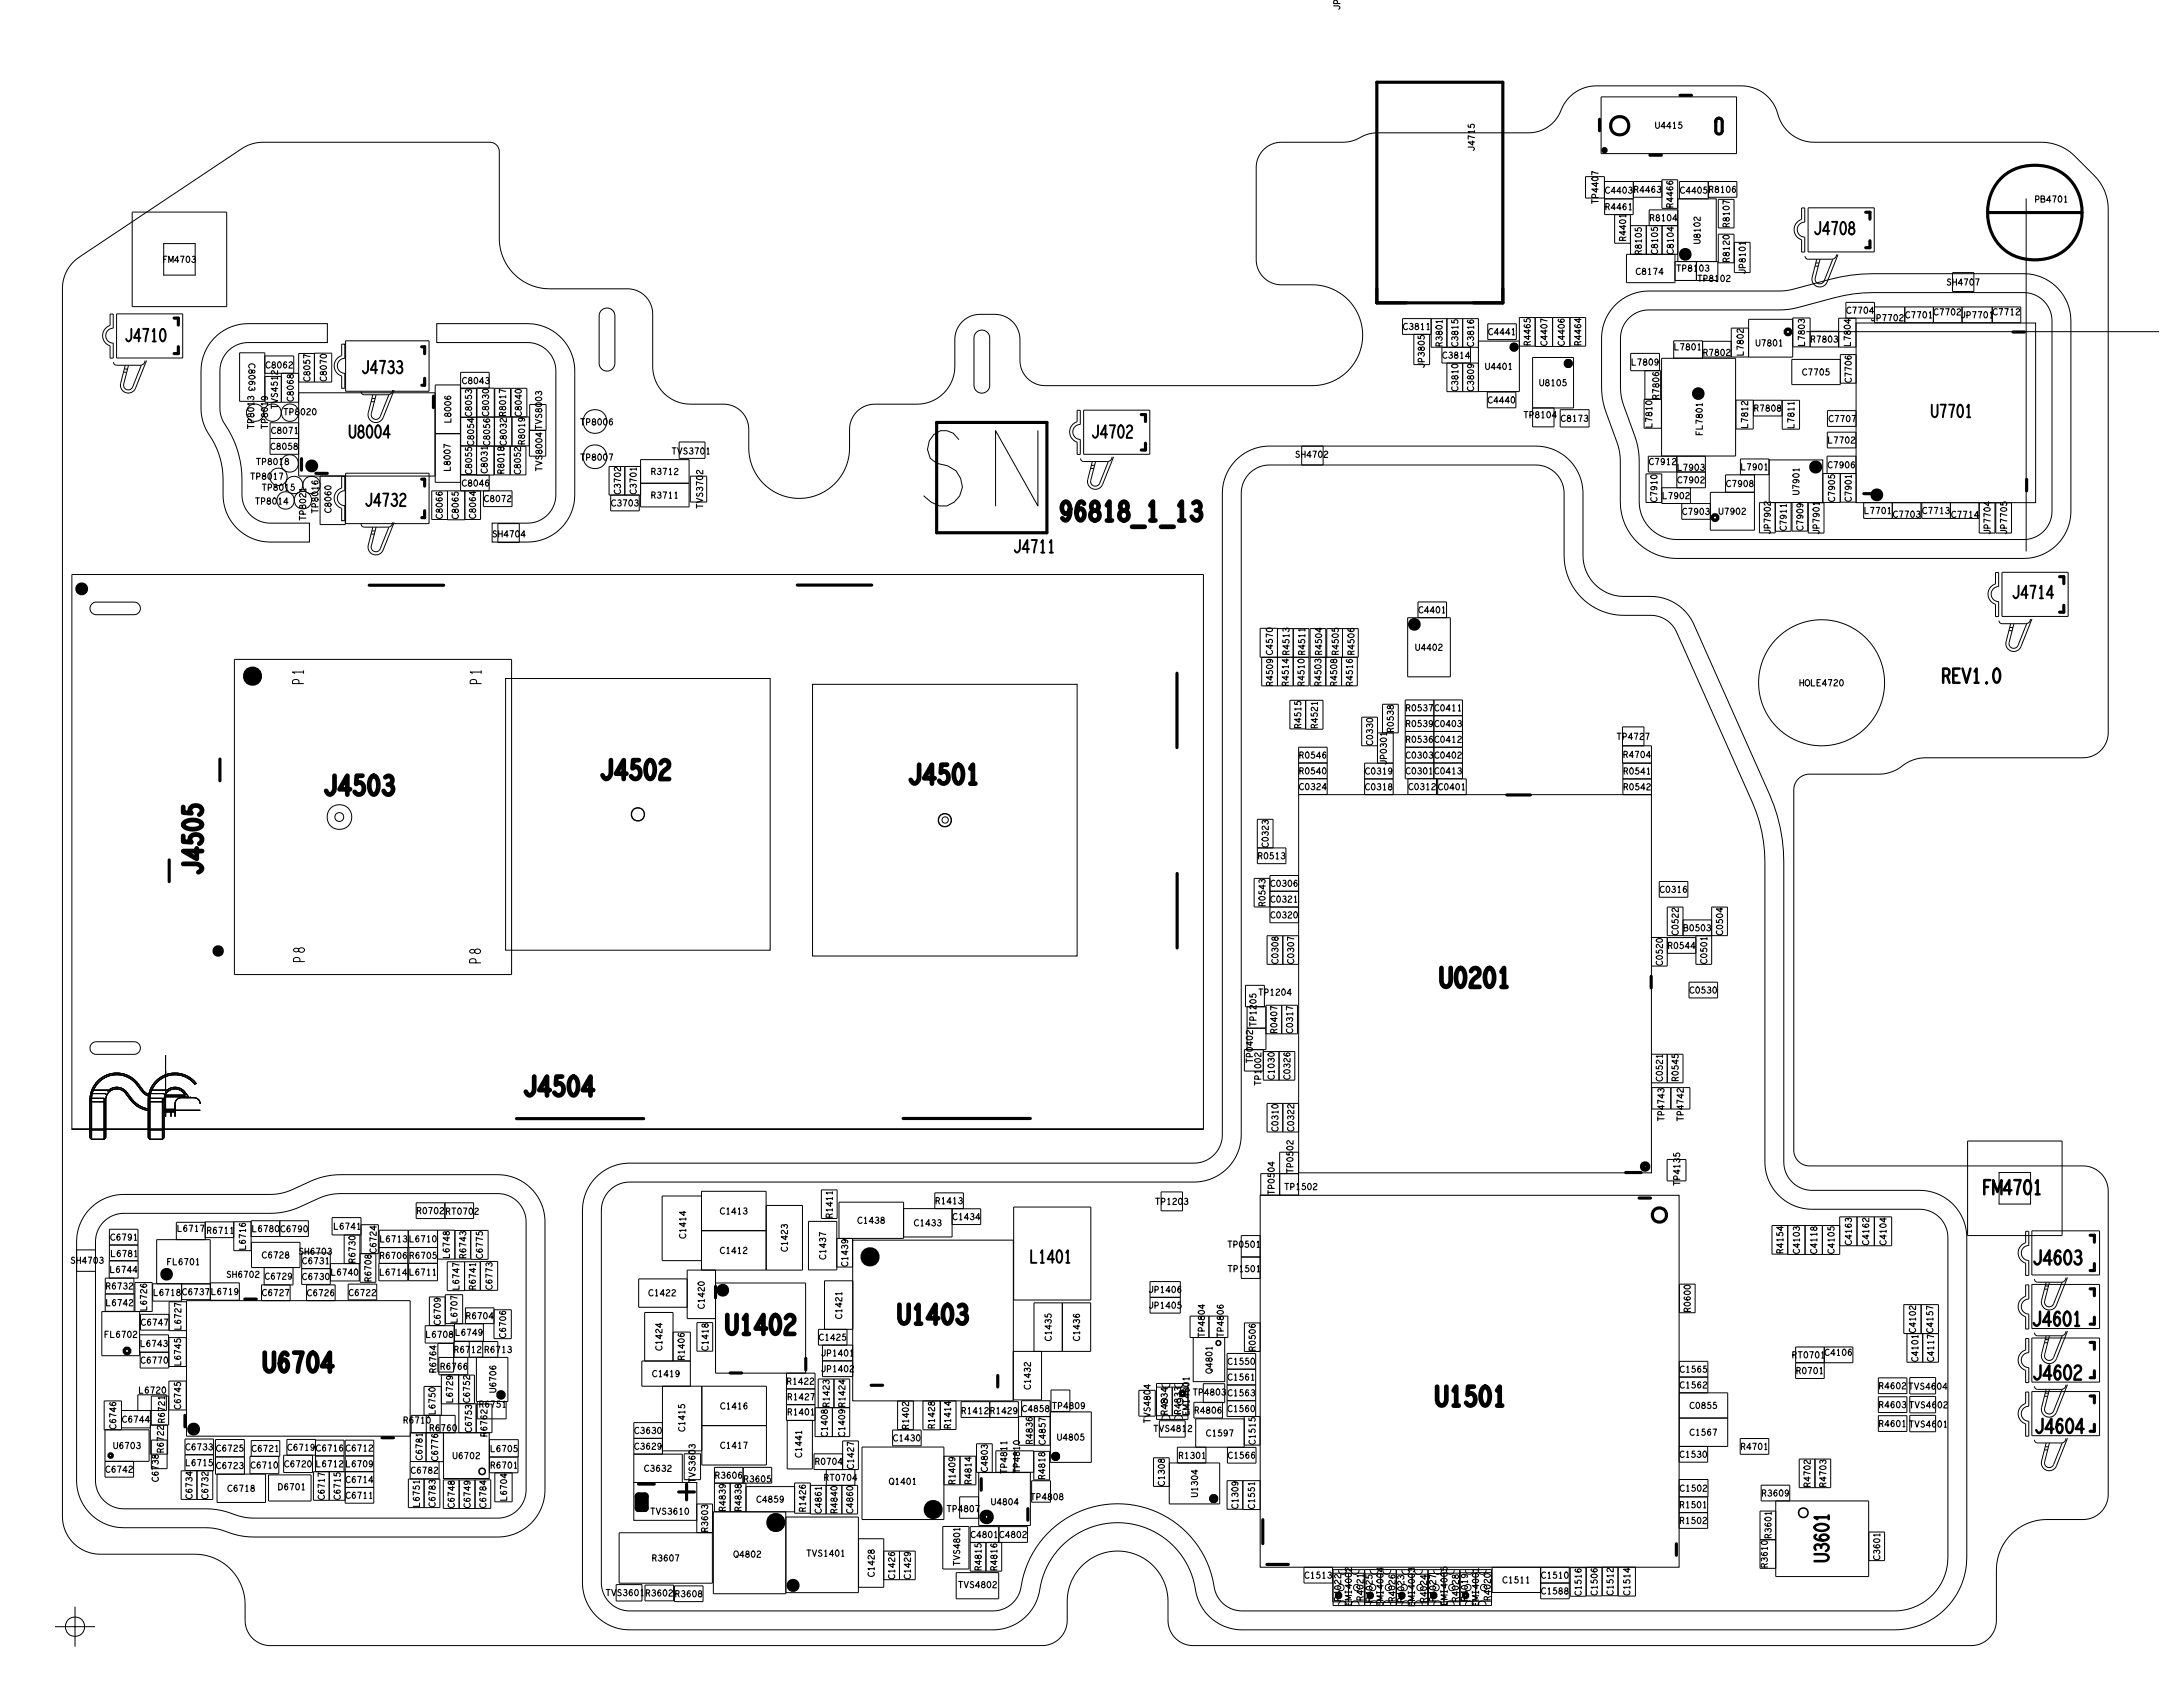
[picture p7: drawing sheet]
<svg xmlns="http://www.w3.org/2000/svg" width="69mm" height="54mm" viewBox="0 0 69 54" stroke-linecap="round" stroke-linejoin="round" font-family="sans-serif">
<defs><g id="words">
<text font-size="2.4" x="29.1" y="16.1">SN</text>
<text font-size=".6" x="33.6" y="16.5">96818_1_13</text>
<text font-size=".5" x="61.6" y="21.7">REV1.0</text>
<g font-size=".2">
<text x="44.5" y="10.5">C3811</text>
<text x="45.8" y="11" transform="rotate(-90 45.8 11)">R3801</text>
<text x="51" y="6.1">C4403 R4463</text>
<text x="53.3" y="6.1">C4405 R8106</text>
<text x="15.5" y="14.1" transform="rotate(-90 15.5 14.1)">C8056 C8030</text>
<text x="16.1" y="14.1" transform="rotate(-90 16.1 14.1)">C8032 R8017</text>
<text x="20.7" y="15.1">R3712</text>
<text x="20.7" y="15.8">R3711</text>
<text x="40.9" y="20.8" transform="rotate(-90 40.9 20.8)">R4513</text>
<text x="41.4" y="20.8" transform="rotate(-90 41.4 20.8)">R4511</text>
<text x="39.9" y="27.3">R0513</text>
<text x="44.7" y="25.1">C0312 C0401</text>
<text x="4.9" y="41.1">L6718 C6737 L6719</text>
<text x="6.6" y="39.1">R6711</text>
<text x="13.2" y="38.5">R0702 RT0702</text>
<text x="22.9" y="38.5">C1413</text>
<text x="26.4" y="38.6" transform="rotate(-90 26.4 38.6)">R1411</text>
<text x="29" y="38.9">C1433</text>
<text x="29.7" y="38.2">R1413</text>
<text x="5.2" y="46.1" transform="rotate(-90 5.2 46.1)">R6722 R6721</text>
<text x="5.9" y="46">C6733 C6725</text>
<text x="9.1" y="46">C6719 C6716 C6712</text>
<text x="25" y="44.9">R1401</text>
<text x="26.3" y="44.6" transform="rotate(-90 26.3 44.6)">R1423</text>
<text x="26.8" y="45.6" transform="rotate(-90 26.8 45.6)">C1409 R1424</text>
<text x="28.2" y="47.1">Q1401</text>
<text x="30.2" y="45.3" transform="rotate(-90 30.2 45.3)">R1414</text>
<text x="37.1" y="44.9" transform="rotate(-90 37.1 44.9)">R4834</text>
<text x="37.4" y="46.3">R1301</text>
<text x="37.5" y="44.9" transform="rotate(-90 37.5 44.9)">R4833</text>
<text x="37.9" y="44.3">TP4803 C1563</text>
<text x="53.3" y="47.8">R1501</text>
<text x="59.7" y="44.1">R4602 TVS4604</text>
<text x="59.7" y="45.3">R4601 TVS4601</text>
<text x="59.7" y="44.7">R4603 TVS4602</text>
<text x="61.4" y="43.2" transform="rotate(-90 61.4 43.2)">C4117 C4157</text>
<text x="19.2" y="50.6">TVS3601 R3602 R3608</text>
<text x="22.5" y="48.6" transform="rotate(-90 22.5 48.6)">R3603</text>
<text x="41.4" y="50.1">C1513</text>
<text x="42.9" y="50.9" transform="rotate(-90 42.9 50.9)">EMI4002</text>
<text x="43.9" y="51" transform="rotate(-90 43.9 51)">EMI4004</text>
<text x="44.6" y="50.8" transform="rotate(-90 44.6 50.8)">R4023</text>
<text x="44.9" y="51" transform="rotate(-90 44.9 51)">EMI4003</text>
<text x="45.9" y="50.9" transform="rotate(-90 45.9 50.9)">EMI4005</text>
<text x="46.6" y="50.8" transform="rotate(-90 46.6 50.8)">R4019</text>
<text x="46.9" y="51" transform="rotate(-90 46.9 51)">EMI4001</text>
<text x="47.7" y="50.2">C1511</text>
<text x="56.1" y="49.7" transform="rotate(-90 56.1 49.7)">R3610</text>
<text x="56.2" y="48.8" transform="rotate(-90 56.2 48.8)">R3601</text>
</g>
</g></defs>
<!-- layer: Board Outline -->
<g fill="none" stroke="#000" stroke-width=".03">
<path d="M2.3 8.3l5.4-3.6 .6-.2h7.4l.2 .3v2.8a1.6 1.6 0 0 0 1.6 1.6h2.5a.8 .8 0 0 1 .7 .8v1.7a1.2 1.2 0 0 0 1.2 1.1h1.1a.8 .8 0 0 1 .8 .8v.7a1.6 1.6 0 0 0 1.6 1.5 1.6 1.6 0 0 0 1.6-1.6v-.6a.8 .8 0 0 1 .8-.8h1.4a1.2 1.2 0 0 0 1.1-1.2v-.9a.8 .8 0 0 1 .8-.7h.5a.8 .8 0 0 1 .8 .8v.7a.8 .8 0 0 0 .8 .7h8.6a1.6 1.6 0 0 0 1.5-1.6 1.6 1.6 0 0 0-1.6-1.6h-1.1a.8 .8 0 0 1-.7-.8v-2.9a.8 .8 0 0 1 .8-.8h2.1l.9-.3h4.8a1.26 1.26 0 0 0 1.2-1l.4-.3 .5-.2h4.7a1.33 1.33 0 0 1 1.3 1.2 1.2 1.2 0 0 0 1 .6h7.4l.5 .2 .3 .2 1 1.1 .1 .6v16.7a.8 .8 0 0 1-.8 .7l-5.1 .1-1.2 .5h-2.5l-.2 .2-.2 .3v11.4l.2 .3 .3 .2h8.7a.8 .8 0 0 1 .8 .8v9.7a.8 .8 0 0 1-.8 .7h-1.2a1.6 1.6 0 0 0-1.5 1.6v1.7a.8 .8 0 0 1-.8 .7h-24.8a.8 .8 0 0 1-.7-.8v-.7a1.6 1.6 0 0 0-1.7-1.5 1.6 1.6 0 0 0-1.5 1.6v.7a.8 .8 0 0 1-.8 .7h-24.6a.8 .8 0 0 1-.7-.8v-.6a1.6 1.6 0 0 0-1.6-1.5h-3.1a1.2 1.2 0 0 1-1.1-1.2v-38.9l.1-.5zM2.9 19.2l1.4-.1 .1 .1 .1 .1-.2 .2h-1.3l-.1-.1zM6.8 10.7l.5-.3 .4-.1h2.7v.6h-2.5a.9 .9 0 0 0-.9 .9v1.3a6.5 6.5 0 0 1 .7 2.1v.5a.9 .9 0 0 0 .9 .9h1.2v.6h-1.2a1.5 1.5 0 0 1-1.5-1.5 2.79 2.79 0 0 0-.5-1.9l-.2-.6v-1.6l.1-.4zM13.9 10.3h2.8a1.5 1.5 0 0 1 1.5 1.5v3.9a1.5 1.5 0 0 1-1.5 1.5h-1.1v-.6h1.1a.9 .9 0 0 0 .9-.9v-3.9a.9 .9 0 0 0-.9-.9h-2.8zM19.1 9.8h.3l.1 .2v1.6l-.2 .2-.2-.1-.1-.1v-1.6zM31 10.5h.3l.1 .2v1.6l-.2 .2-.2-.1-.1-.1v-1.6zM39.2 14.6l.5-.3 .5-.1h8.6a1.5 1.5 0 0 1 1.5 1.5v1.9a1.3 1.3 0 0 0 1.3 1.3h.8a1.5 1.5 0 0 1 1.4 .9l2.4 5.4 .4 1.4v10.3a.9 .9 0 0 0 .9 .9h3.4a1.5 1.5 0 0 1 1.5 1.5v10.1a2.3 2.3 0 0 1-2.3 2.3h-20.7a1.6 1.6 0 0 1-1.5-1.6 2.53 2.53 0 0 0-2.8-1.8 2.53 2.53 0 0 0-2.2 2.4 1.5 1.5 0 0 1-1.4 1h-11.5a1.5 1.5 0 0 1-1.5-1.5v-11.8a1.5 1.5 0 0 1 1.5-1.5h17.9a.9 .9 0 0 0 .9-.9v-20.3l.1-.6zM39.7 15l.3-.2h.3h8.5a.9 .9 0 0 1 .9 .9v1.9a1.9 1.9 0 0 0 1.9 1.9h.8a.9 .9 0 0 1 .8 .6l2.4 5.3 .4 1.3v10.2a1.5 1.5 0 0 0 1.5 1.5h3.4a.9 .9 0 0 1 .9 .9v10.1a1.7 1.7 0 0 1-1.7 1.7h-20.7a.9 .9 0 0 1-.9-.8 3.1 3.1 0 0 0-3.2-2.6 3.1 3.1 0 0 0-3 2.9 .9 .9 0 0 1-.8 .5h-11.5a.9 .9 0 0 1-.9-.9v-11.8a.9 .9 0 0 1 .9-.9h17.9a1.5 1.5 0 0 0 1.5-1.5v-20.3l.1-.4zM51.3 9.7l.5-.3 .4-.2h4.4l2.5-.5h5.1a1.5 1.5 0 0 1 1.5 1.5v6a1.5 1.5 0 0 1-1.5 1.5h-11a1.8 1.8 0 0 1-1.8-1.8v-1.5l-.5-1.5-.1-.6 .1-1.8 .1-.5zM51.7 10.1l.6-.3h4.5l2.4-.5h5a.9 .9 0 0 1 .9 .9v6a.9 .9 0 0 1-.9 .9h-11a1.2 1.2 0 0 1-1.2-1.2v-1.6l-.5-1.9v-1.8zM2.9 38.4l.4-.4 .5-.1h5l1.3-.5 .6-.1h5.1a1.5 1.5 0 0 1 1.5 1.5v8.5a1.5 1.5 0 0 1-1.5 1.5h-7.7l-1.4-.3h-2.8a1.5 1.5 0 0 1-1.5-1.5v-7.7l.2-.6zM2.9 33.1h1.4h.1l.1 .2-.2 .2h-1.3l-.1-.2z"/>
<path d="M3.3 38.8l.3-.2 .3-.1h5l1.8-.6h5.1a.9 .9 0 0 1 .9 .9v8.5a.9 .9 0 0 1-.9 .9h-7.7l-1.4-.3h-2.8a.9 .9 0 0 1-.9-.9v-7.6l.1-.4z"/>
</g>
<g fill="none" stroke="#000" stroke-width=".1">
<path d="M5.5 10.1h.2v.2M5.7 11v.2h-.2M9.6 14.6v.3M10 15h.4M11.7 18.6h2.4M13.4 11h.1v.2M13.4 15.2h.1v.2M13.5 12v.2h-.1M13.5 16.2v.2h-.1M13.8 12.6v.3M25.3 18.6h2.4M36.2 13.2h.2v.2"/>
<path d="M36.4 14.1v.2h-.2M43.7 9.2v.4h1M47.7 9.2v.4h-.9M50.8 3.8v.3M52.4 4.9h.3M53.3 3h.4M59.2 15.7h.3M59.2 6.7h.2v.3M59.4 7.6v.3h-.2M63.9 10.5h.4M64.3 15.2v.4M65.4 18.3h.1v.2"/>
<path d="M65.5 19.2v.2h-.1M5.4 27.3v.7M7 24.1v.7M16.4 35.5h4M28.7 35.5h4M37.4 21.4v2.3M37.4 27.7v2.4M47.8 25.2h.8M51.6 37.2h.5M52 38h.4M52.4 31v.3M66.4 39.2h.1v.2"/>
<path d="M5.9 44.9v.4M7.8 41.2h.3M12.1 45.6h.4M22.7 40.8v.4M23.2 43.6h.3M25.6 43.1v.4M27.7 44h.3M31.2 46.9v.4M31.7 43.6v.4M32.6 47.9v.3M40.1 48.2v.8M40.2 49.6h.7"/>
<path d="M53.2 49v.3M66.4 40.9h.1v.2M66.4 42.6h.1v.2M66.4 44.3h.1v.2M66.5 40.1v.2h-.1M66.5 41.8v.2h-.1M66.5 43.5v.2h-.1M66.5 45.2v.2h-.1"/>
</g>
<!-- layer: Components -->
<g fill="none" stroke="#000" stroke-width=".03">
<path d="M2.3 18.2h35.9v17.6h-35.9zM3.5 11l-.2-.2v-.2l.2-.3v-.3h.1v.4l-.2 .1v.1v.2l.2 .1v.5h-.1v-.4M3.7 10h2.1v1.4h-2.1zM3.9 11.8h.1M4 11.7h.1M4.1 11.6l-.2 .6 .2 .2 .1-.1 .3-.7M4.2 6.7h3v3h-3zM4.6 11.4l-.1 .2h-.8l-.1-.1M4.7 11.4l-.4 .9-.2 .2-.2-.1-.1-.1 .2-.7M5.2 7.7h1v1h-1zM7.9 12.9l.2-.1 .2 .1 .1 .2-.1 .2-.2 .1-.2-.1-.1-.2zM8.4 12.7h-.8v-1.5h.8v1.6h1.1"/>
<path d="M8.4 11.8h1.1M8.4 11.3h.9v.5M8.4 11.9h.5M8.4 12.9l.3-.1 .2 .1v.2v.2l-.2 .1-.3-.1v-.2zM8.6 13.9h.9M8.6 14.9h.2h.2l.1 .2-.1 .2-.2 .1-.2-.1v-.2zM8.9 15.7l.2-.1 .2 .1v.2v.2l-.2 .1-.2-.1-.1-.2zM8.9 11.8v1M9 14.5l.2-.1 .2 .1 .1 .2-.1 .2-.2 .1-.2-.1-.1-.2zM9 12.9l.2-.1 .2 .1 .1 .2-.1 .2-.2 .1-.2-.1-.1-.2zM9.1 15.2l.2-.1 .2 .1 .1 .2-.1 .2-.2 .1-.2-.1v-.2zM9.4 15.7l.2-.1 .2 .1 .1 .2-.1 .2h-.2h-.2l-.1-.2z"/>
<path d="M9.5 13.4h-.9v1h.9M9.5 12.1h1v-.9h-1v3.9h4.3v-2.6h-4.3M9.7 15.2l.2-.1 .2 .1 .1 .2-.1 .2-.2 .1-.2-.1-.1-.2zM10 11.2v.9M10.2 15.1h.8v1.5h-.8zM10.8 10.9h.1v.5h-.1l-.1 .2 .1 .2h.1v.5h-.1v-.4l-.1-.1-.1-.2 .1-.2 .1-.1zM10.8 15.1h.1v.5h-.1l-.1 .2 .1 .2h.1v.5h-.1v-.4l-.1-.1-.1-.2 .1-.2 .1-.1zM11 10.8h2.6v1.6h-2.6zM11 15h2.6v1.6h-2.6zM11.5 12.4l.1 .1h.7M11.5 16.6l.1 .1h.7M11.8 12.7h.1"/>
<path d="M11.8 16.9h.1M11.8 12.6h.1M11.8 16.8h.1M11.9 12.5l-.1 .7 .1 .1 .2-.1 .2-.7M11.9 16.7l-.1 .7 .1 .1 .2-.1 .2-.7M12.5 12.4l-.2 .1M12.5 16.6l-.2 .1M12.5 12.4l-.3 .9-.2 .1h-.2l-.1-.2 .1-.7M12.5 16.6l-.3 .9-.2 .1h-.2l-.1-.2 .1-.7M13.8 13.8h.8M14.2 15.6v.9h.6v-.9M14.6 12.2h-.8v3.1h.8"/>
<path d="M14.6 12.3h.9v-.5h-.9v3.8M14.6 13.2h2.2v1.3h.5v-1.7h-.5v.9M14.6 14.1h2.2M15.1 12.3v2.8M15.1 12.3v1.9M15.3 15.6v.9h-.5M15.3 15.6v.5h1v-.5h-2.6v.9h.5M15.5 15.1v.5M15.7 12.3v2.8M15.7 12.3v.9M15.8 16.6h.7v.6h-.7zM16.2 14.2v.9"/>
<path d="M16.2 12.3v.9M16.3 13.2v.9M16.7 14.2v.9h-2.1M16.7 13.2v-.9h-2.1v2.8M16.8 13.7h.5M18.6 14.2l.3-.1 .3 .1 .1 .3-.1 .3-.3 .1-.3-.1-.1-.3zM18.6 13.1l.3-.1 .3 .1 .1 .3-.1 .2-.3 .1-.3-.1-.1-.2zM19.4 15.7v.5h.9v-.5M19.8 14.8v.9M20.3 14.6h1.6v1.5h-1.6zM20.3 15.3h1.6M20.3 14.8h-1v.9h1"/>
<path d="M21.6 14h.8v.5h-.8zM21.9 15.1h.5v.8h-.5zM34.2 13h.1v.5h-.2v.2v.2h.2v.5h-.1v-.4l-.2-.1v-.2v-.2l.2-.1zM34.4 13h2.1v1.4h-2.1zM34.6 14.9h.1M34.7 14.8h.1M34.8 14.6l-.2 .7 .2 .1 .1-.1 .3-.7M35.3 14.5l-.1 .1h-.8l-.1-.1M35.4 14.5l-.4 .9-.2 .1h-.2l-.1-.2 .2-.7M40.6 19.9v1.9M41.1 19.9v1.9M41.3 14.2h.7v.6h-.7z"/>
<path d="M42.1 19.9v1.9M42.1 19.9v1M42.6 19.9v1M44.7 19.6h1.3v1.9h-1.3zM44.9 10.6v1h.5v-1M45 19.6v-.5h.9v.5M45.4 10.6h-.9v-.5h2.4v2.3M45.4 10.1v.9h1.5M45.8 11v.5h1.1M45.9 10.1v.9M46.4 10.1v.9M46.4 11.5v.9"/>
<path d="M46.7 11v.5M46.9 10.8h1.3M47.2 12.4h.9v.5h-.9zM47.2 10.3h.9v.5h-.9zM48 11l.1-.1 .1 .1v.1h-.1h-.1zM48.2 11h2.1v-.9h-2.1v2.3h-2.3v-.9M48.7 10.1v.9M49.3 10.1v.9M49.3 12.9v.6h-.6v-2.2h1.3v1.6h-1.3M49.5 13h1v.5h-1zM49.7 11.5l.1-.1 .1 .1v.1l-.1 .1-.1-.1zM49.8 10.1v.9"/>
<path d="M50.8 3.1h4.3v1.8h-4.3zM50.9 6.3h-.6v-.7h.6v1.2h1v-.5M50.9 5.8h1.9M51.3 6.8v.9h.5v-.9M51.9 6.3h.9M51.9 5.8v.5h-1M52.2 11.8v.9M52.3 7.2v.9M52.4 7.2v-.5h.9v1.4h-1.7v.9h1.6v-.9M52.7 11.8v-.6h-.9v.6h.9v.9M52.7 12.7h-.5v.9h.5M52.8 11.4h2.3v3.1h-2.3z"/>
<path d="M52.8 15.9h-.5v-.9h.5v1h1.5M52.8 5.7h.5v.9h-.5zM52.8 7.2v.9M53.1 11.4v-.6h1v.6M53.2 8.3h1.3M53.2 14.5v.5M53.2 14.5v1M53.3 7.2h-1.5v.9M53.3 6.3h1.2v2h-1.2zM53.4 16v.5h.9M53.7 15.5v.5M53.9 8.3v.6"/>
<path d="M54.1 10.8h.9M54.1 15h-1.8v-.5h1.8v1h-1.3M54.2 5.8v.5h-.9v-.5h1.8v.5h-.9M54.6 6.3h.5v.9h-.5zM54.6 8.3h.5M55.1 7.7h.5v.9h-.5v-1.2h-.5l-.1 1.5h-1.3M55.1 12.7h2v.9h-.5v-.9M55.3 15.1v-.5h.9v.5h-1.4v.5M55.5 11.3v-.9h-.5v.9M55.7 12.7v.9h-.6M55.7 12.7v.5h.9M55.7 15.1v1.7h-1.4v-1.2h1.4"/>
<path d="M56.2 14.6h1.7v1.3h-1.7zM56.4 15.9v1h-.5v-1h1v1M56.9 16.9v-1h.5v1h-1M56.9 10.1h-1.4v1.2M56.9 11h2v-.9h-.5v.9M57.2 6.6h.1v.4l-.2 .1v.2v.2h.2v.5h-.1v-.4l-.2-.1v-.2v-.2l.2-.1zM57.4 6.6h2.1v1.4h-2.1zM57.4 16h.5v.9h-.5zM57.5 11v-.9h-.6v1.2h-2.8M57.5 10.5h.9M57.6 8.4h.1M57.7 8.3h.1"/>
<path d="M57.8 8.2l-.2 .7 .2 .1 .1-.1 .3-.7M58 15v-.5h.9v1.4h-1v-.9h1M58 13.7h.9v.5h-.9zM58 13h.9v.5h-.9zM58.3 8.1l-.1 .1h-.8l-.1-.1M58.4 8.1l-.4 .9-.2 .1h-.2l-.1-.2 .2-.7M58.4 15v.9M58.4 11.4h-1.5v.8h1.5v-.9h.5v.9h-.5M58.9 10.2h5.7v5.7h-5.7zM59.5 9.7h4.7v.5h-4.7v-.6h-.9v.5h.9M60.1 15.9v.5M60.5 9.7v.5"/>
<path d="M61 15.9v.5M61.4 9.7v.5M61.9 15.9v.5M62 8.6h.7v.6h-.7zM62.3 9.7v.5M62.8 15.9v.5h-3.6v-.5l4.7 .1v.9h-1.1v-.9M63.2 9.7v.5M63.3 16v.9M63.4 18.2h.1v.4l-.2 .1-.1 .2 .1 .1 .2 .1v.5h-.1v-.4l-.2-.1-.1-.2 .1-.2 .2-.2zM63.4 16v.9M63.6 18.2h2.1v1.4h-2.1zM63.8 19.9h.1"/>
<path d="M63.9 19.8l-.1 .6M64.3 19.8l-.3 .7-.1 .1-.1-.2M64.5 19.6l-.2 .2h-.8v-.1M64.5 19.6l-.4 .9-.1 .2-.2-.1-.1-.1 .1-.7M2.3 35.8h35.9M2.4 39.7h.6v.6h-.6zM2.9 34.9v1.2M2.9 35.8h.5M2.9 35h.5M2.9 36.1h.4M2.9 34.9h.1M2.9 34.8h.4"/>
<path d="M2.9 34.8v.1M2.9 34.6h.1M2.9 34.7h.5M2.9 34.7h.1M2.9 34.7v.1M3 34.6h.5M3 34.6l-.1 .1M3.3 34.9v1.2M3.3 34.9h.1M3.3 34.8v.1M3.3 34.8l.1 .1M3.4 34.9l-.1 1.2"/>
<path d="M3.5 34.6h.1M3.5 34.6h-.1M3.5 34.6l.3-.1 .2 .2M3.5 39.5h.9M4 34.7l.1 .2M4 34.7l-.2-.1h-.2l-.2 .1v.2M4 34.7l.2 .2M4 34.7h.1M4.1 34.9l.3 .2 .3 .1M4.2 34.9l.5 .3M4.2 34.9h-.1M4.3 34.4l.2 .2"/>
<path d="M4.3 34.4a.8 .8 0 0 0-1.3 .2M4.4 34.4l.1 .2M4.4 34.4h-.1M4.4 34.4a.85 .85 0 0 0-1-.3 .85 .85 0 0 0-.5 .8M4.5 34.6l.2 .2M4.5 34.6l.2 .1M4.5 34.6h.1M4.7 34.9l.1 1.2M4.7 35.8h.5M4.7 35h.5M4.8 34.9v1.2M4.8 36.1h.4"/>
<path d="M4.8 34.9h-.1M4.8 34.8h.4M4.8 34.8l-.1 .1M4.8 34.8v.1M4.8 34.7v.1M4.8 34.6h.1M4.8 34.7h-.1M4.8 34.7h.1M4.8 34.6h.5M4.8 34.6v.1M5.2 34.9v1.2M5.2 34.9h.1"/>
<path d="M5.2 34.8v.1M5.2 35.2h.4M5.2 34.8h.7M5.3 33.5v1.9M5.3 35.3h.3M5.3 34.6h.1M5.3 34.6l.3-.1 .3 .2M5.4 35.3v.1M5.6 35.2h.8M5.8 34.7h.1h-1.1M5.8 34.7l-.1-.1h-.3l-.1 .1-.1 .2M5.9 34.7l.1 .1"/>
<path d="M5.9 34.7h-.1M6 34.8h.1M6.2 34.4a.8 .8 0 0 0-1.4 .2M6.2 34.4a.85 .85 0 0 0-.9-.3 .85 .85 0 0 0-.6 .8M6.4 35l-.2-.2-.5 .1-.1 .1v.4M6.5 39.3h.9M6.5 38.8h-.9v.5M7.4 38.8v.9h.6M7.4 20.9h8.8v10h-8.8zM8 38.8h-1.5v.5M8 39.2h1.8v-.5h-1.8v1.5h1.5v-.8h-1.5M8.9 38.7v.5"/>
<path d="M9.6 39.8h.9v1h-.9zM10.6 25.9l.2-.1 .1 .1v.1l-.1 .1-.2-.1zM10.9 39.2v.9M11.4 39.2v1.5h.5v-.9M11.5 39.2h-1v-.6h1v1.2M11.5 38.9h.5v.9h-.6M12 39.6h.9M13 39l-.1 1.6M13 39.6v.5M13.2 38.2h1.8v.5h-1.8zM13.9 39v1.6h-1.9v-1.6h3.5v1h-1.6M13.9 39.6h-1.9"/>
<path d="M14.1 38.2v.5M14.4 39v1M14.9 39v1M16.1 21.5h8.4v8.6h-8.4zM20.1 25.7l.2-.1 .1 .1v.2l-.1 .2-.2-.2zM20.1 25.7l.2-.1 .1 .1v.2l-.1 .1-.2-.1zM22.3 39h2M22.3 37.9h-1.3v2.1h1.3M24.3 38.2h1.2v2.1h-3.7v1.5h.9M25.7 38.8h.9v1.5h-.9zM25.8 21.7h8.4v8.6h-8.4zM26.1 37.8h.5v.9h-.5z"/>
<path d="M26.6 39.3v-1.2h2.1v1.2h-2.1M27.1 39.3v.9h-.5M27.1 39.3h5.1v5.1h-5.1zM28.7 38.3l2.4 .1v.5h-.9M29.7 38.3v-.5h.9v.5M29.8 25.9l.2-.1 .2 .1v.2l-.2 .1-.2-.1zM29.9 26l.1-.1 .1 .2h-.1zM30.2 38.3v.9h-1.5M32.2 38.3h2.4v2.9h-2.4zM36.9 37.8h.6v.6h-.6zM39.4 39.2h.6v1.4h-.6zM39.4 39.9h.6"/>
<path d="M39.6 32.6h.6M39.6 31.9v1.4M39.9 26.9h.9v.5h-.9v-1.4h.5v.9M40 37.9h13.3v11.8h-13.3zM40.1 33.3v1h1v-.9h-1M40.1 31.9v-.6h-.6v.6h.7M40.2 32.8h1v-.9h-1v1.4h-.7v.7h.6M40.2 29.7h1v.9h-1zM40.2 35h1v.9h-1zM40.3 27.9h-.5v.9h1.4M40.3 27.8h.9v1.5h-.9zM40.3 28.3h.9"/>
<path d="M40.6 33.4v.9M40.7 31.9v.9M40.7 29.7v.9M40.7 35v.9M41 22.2h1v.9h-1zM41.2 37.2h-1.2v.7h1.2v-1.3h-.6v1.3M41.2 23.7h.9v1.5h-.9zM41.2 24.2h.9M41.2 24.7h.9M41.2 25.2h11.2v12h-11.2zM41.5 22.2v.9M41.6 20.9h-1.6v-1h1.6v1.9h-1.5v-.9"/>
<path d="M41.6 20.9h1.5v-1h-1.5v1.9h1.5v-.9M42.6 20.9v.9M43.3 24.7h.9M43.7 23.7h-.5v-.9h.5v1.4M43.9 23.3v-1h.5v1h-.7M44.2 23.3v1.9h-.9v-1h.9M44.6 24.2h1.8M44.6 23.7h1.8M44.6 23.2h1.8M44.6 22.7h1.8M44.7 24.7v.5h.9v-.5M45.5 22.2v2.5"/>
<path d="M46.4 24.7v-2.5h-1.8v2.5h2v.5h-1v-.5M51.5 23.7h.9v1.5h-.9v-2.1h.7v.6M51.5 24.2h.9M51.5 24.7h.9M52.4 33.5h1v.9h-1zM52.4 34.5h1.3v.7h-1.3zM52.7 28h.9v.5h-.9zM52.9 36.8h.6v.7h-.6zM52.9 29.7v1h-.5v-1h1.4M52.9 33.5v.9M52.9 30.2h.9M53 34.5v.7"/>
<path d="M53.4 29.7v-.9h-.5v.9h1.9v-.9h-.5v1.8h-.5v-.9M53.4 29.2h.9M53.6 31.2h.9v.5h-.9zM56.8 38.9v.9h1.6v-1.2h1.7v.9h-1.7M57.3 38.9v.9M57.9 38.9v.9M58.4 38.9h-2.1v.9h.5M59 38.6v.9M59.5 38.6v.9M62.5 36.2h3v3h-3zM63.5 37.2h1v1h-1zM63.8 20h.1"/>
<path d="M64.3 39.1h.1v.4l-.2 .1v.2l.1 .1 .1 .1v.5h-.1v-.4l-.2-.1v-.2v-.2l.2-.2zM64.5 39.1h2.2v1.4h-2.2zM3.3 45.4v1.5h.9v-.5M3.3 41.1h1M3.5 40.6v-1.6h.9v1.6h-1.1v1M3.5 40h.9M3.9 44.8h1.4v-.5h-.9v.5M3.9 45.3h.9M3.9 45.4v-.9h-.6v.9h1.4v1h-1.4M4.3 40.6v1M4.3 41.6v-.9h.5v.9h-1.6v1.4h1.2M4.4 41.6l.1 1.8h.9v-1h.5"/>
<path d="M4.4 42.4h.9v.5M4.4 42.9h1M4.8 44.8v1.3h.5M4.8 45.2v-.9h.6v.9h-.6M5 40.7v-1.4h1.7v1.9M5.3 45.2v1.4h-.5v-.9h.5M5.4 43.4h.5M5.4 41.7h-.9v.5h1.4M5.8 46.7h1v.9h-1zM5.8 40.7v.6h-1v-.6h1.9M5.8 41.2l1.8 .1v-.6h-.9v.6M5.9 45.7h.9v1h-.9z"/>
<path d="M5.9 46.2h.9M5.9 43.8h-.5v.9h.5M5.9 41.3h-.5v.9M6.3 46.7v.9M6.8 46.2h1M6.9 46.8v.9h1.5v-.9M8 46.2v-.5h.9v.5h-1v.6M8.4 40.2v.6M8.5 46.8h1.4v.8h-1.4zM8.9 46.2v.6h-2.1v-1.1h1v1.1M9.1 46.2v-.5h.9v1M9.2 40.8v.5"/>
<path d="M9.3 40.2v.6h-1v.5M9.6 40.3h.9M9.7 41.3v-.5h.9v.5M9.9 46.2v.5M10 46.7v.9h1M10 46.2h-1v.5h2.9M10 45.7h.9v1M10 46.2h.9M10.5 46.7v.9M11 46.2h.9M11 47.2h.9M11 45.7h.9v2h-.9z"/>
<path d="M11.1 40.7h.9v.5h-.9zM11.4 40.1v.5h-.9M11.4 40.1h-.9M13 45.6h-7.1v-4.3h7.1v5.6M13 45.5h.5M13.1 44.9h1.4v.6h-1.4zM13.5 46.9v.9M13.5 44.9v1.5M13.9 40.1h-1.9M13.9 42.6h.5v.9h-.5zM13.9 46.4l.1 1.4h-1v-.9h1M14 44.9v.6"/>
<path d="M14 44h-.5v.9M14 43.6v1.3M14.1 47h1.5v.9h-1.5zM14.1 45.5v.9h-1.1M14.1 45.5h1.4v1.4h-1.4zM14.1 41.2h-.5v.9M14.1 42h1.6M14.4 42.1h-.9v.5h.9M14.4 42.6h1.4v.5M14.4 42v1.1M14.6 43.6v.9M14.6 44.5v1h1v-.9l-1.6-.1"/>
<path d="M14.6 47v.9M14.7 42v-.9h-.6v1M14.7 40v1M14.8 43.1v.5M14.9 42.6v.5M15.1 47v.9M15.1 44.5v1M15.1 43.1v1.4h1v-1.4h-2.2v.5h1.2v.9M15.2 44.5v.5h.9v-.5M15.2 40h-1v1l1.6-.1v-.9h-.5v.9M15.3 42.6v.5M15.3 42v.6"/>
<path d="M15.5 45.7h1l-.1 1h-.9zM15.5 46.2h1M15.7 41.6h.5v.9h-.5v-1h-.9v.5M15.7 46.7v1h.6v-1M19.6 50.3h.8v.5h-.8zM20.1 47h2v1.2h-2zM20.1 45.6h.9M20.5 43.2v-1.6h.9v1.6M20.5 50.3h.9v.5h-.9zM21 45.1h-.9v1.9h1.6v-.9h-1.6M21 46h1.3M21 44v2.1"/>
<path d="M21.4 42.3h.5v1.7M21.4 50.3h.9v.5h-.9zM21.7 46.1h.5v.8h-.5zM21.8 40.6h-1.5v.9h1.5M21.9 43.2h-1.5v.8h3.9v2.5h-2v-2.5M22.1 48.6v-.9h.5v2.5h-2.9v-1.6h2.9M22.1 42h.5v.9h-.5zM22.3 40.3v-2.5h2v2.5M22.3 45.2h2M22.7 47.1h1.8v-.5h-1.8v1.4M22.7 40.3v3.3h3.2v2h1.1v-1.8h-1v.9M22.7 40.7h2.9v2.9"/>
<path d="M23.2 47.1v.9M23.6 46.6v.5M23.7 47.1v.9M24.9 48v2.6h-2.3v-2.6h2.6M25 48.1h2.3v2.4h-2.3M25 43.6v1.5h.9M25 44.1h.9M25 44.6h.9M25 45.1v1.5h.8v-1.5M25.2 47.2h-1.5v.8M25.7 47.1h1.5v.9h-1.5v-.9h-.5v.9h.5M25.9 44.7h1.1"/>
<path d="M26.1 43.2h1M26.2 42.2v-1.6h.9v1.6h-1.1v.5h1.1v1h-1v-1M26.2 46.6v1.4M26.4 44.7v.9M26.5 43.8v.9M26.7 47.1v.9M26.8 46.1h-1v.5h1.5v-.9h-.5v.9M26.9 42.2v.5M27.1 46.6v.5M27.3 48.8h.8v1.6h-.8zM27.4 45.9h2.6v2.3h-2.6zM28.1 49.2h1v.9h-1"/>
<path d="M28.3 45.4h.9v.5h-.9zM28.5 45.4v-.9h.5v.9M28.6 49.2v.9M29.3 44.5h1.1v.9h-1.1zM29.9 44.5v.9M29.9 48.4h.9v1.4h-.9zM30 46.2h1M30.4 49.9h1.3v.8h-1.3zM30.5 46.2v.9M30.8 48.9h1.8v-.5h-1.8v1.5h1v-1h-1M31.1 47.5h-.6v.7h.6M31.1 46.7v1.7h1.6v-1.7"/>
<path d="M31.3 48.9v1M31.4 44.5v.5M31.5 46.7v-.9h-.5v1.3h-1M31.7 48.4v.5M32.2 44.4h1.1v1.5h-1v-1.4h-1.8v.5h1.8M32.2 42.9h2.4v-1.6h-1.8v1.6M32.2 46v.7M32.4 44.4v.5M32.8 47h.6v.7h-.6zM32.8 46.7h-1.8M32.8 46.1h.5v.9h-.5v-1h-1.2v.7M32.8 45v.9"/>
<path d="M33.1 42.9v1.5M33.3 44.9l-1 .1M33.4 46.1h.1h.1v.2h-.1h-.1zM33.7 41.3v1.6M34 44.8v-.7h-.6l-.1 2.3h1.3v-1.6h-1.3M36.2 44.1h.5v.8h-.5zM36.5 40.7h1v1h-1zM36.5 41.2h1M36.7 44.9h1M36.7 43.9h1v1.1h-1zM36.7 44h1M36.8 45.1h.8v.5h-.8z"/>
<path d="M36.9 43.9l.1 .1 .1-.1M36.9 45l.1-.1 .1 .1M37.1 46.4h1.6v1.3h-1.6v-1.4h-.5v.9h.5M37.2 44v.9M37.3 43.9l.1 .1 .1-.1M37.3 45l.1-.1 .1 .1M37.8 41.8h1.2v.6h-1.2zM37.9 42.4h1v1.4h-1zM38.3 45.9v.5M38.4 41.8v.6M38.4 47.5l.1-.1 .1 .1v.1l-.1 .1-.1-.1zM38.8 44.5v.5h-.9v-.5h1v-.6h-.7v.6"/>
<path d="M39 44.4h.9M39 43.9h.9M39 43.4h.9M39 45.9v.5h.9v-.5h-2.5v.5M39.5 47v.9h.5v-.9h-1v.9h.5M39.5 44.9v1M39.5 45h-1.5v.9M39.5 42h.5v.9h-.5zM39.9 44.9v-2h-.9v2h1v1h-.5M42.3 50.2h-.9v-.5h.9v1.1h1M42.3 49.9h1M42.3 49.8h5.1v1.1h-5.1z"/>
<path d="M42.5 50.3h.1l.1 .1-.1 .1zM42.5 49.8l.1 .2 .1-.2M42.7 50.9l-.1-.1-.1 .1M42.8 49.9v.9M42.9 50.9l.1-.1 .1 .1M43 50.3h.1l.1 .1-.1 .1zM43.1 49.8l-.1 .2-.1-.2M43.3 49.8v1.1M43.3 50.8l2 .1M43.3 49.9h2M43.5 50.3h.1l.1 .1-.1 .1zM43.5 49.8l.1 .2 .2-.2"/>
<path d="M43.8 50.9l-.2-.1-.1 .1M43.8 49.9v.9M43.9 50.9l.1-.1 .2 .1M44 50.3h.1l.1 .1-.1 .1zM44.2 49.8l-.2 .2-.1-.2M44.3 49.8v1.1M44.5 50.3h.1l.1 .1-.1 .1zM44.5 49.8l.1 .2 .2-.2M44.8 50.9l-.2-.1-.1 .1M44.8 49.9v1M44.9 50.9l.1-.1 .2 .1M45 50.3h.1l.1 .1-.1 .1z"/>
<path d="M45.2 49.8l-.2 .2-.1-.2M45.3 49.8v1.1M45.5 50.3h.1l.1 .1-.1 .1zM45.5 49.8l.1 .2 .2-.2M45.8 50.9l-.2-.1-.1 .1M45.8 49.9v.9M45.9 50.9l.2-.1 .1 .1M46 50.3h.1l.1 .1-.1 .1zM46.2 49.8l-.1 .2-.2-.2M46.3 49.8v1.1M46.3 49.9h-1M46.5 50.3h.1l.1 .1-.1 .1z"/>
<path d="M46.5 49.8l.1 .2 .2-.2M46.8 50.9l-.2-.1-.1 .1M46.9 49.9l-.1 .9M46.9 50.9l.2-.1 .1 .1M47 50.3h.1l.1 .1-.1 .1zM47.2 49.8l-.1 .2-.2-.2M47.4 49.9h-1.1M47.4 50.8h-2.1M48.9 49.7v1h.9v-1h-2.4v.8h1.5M48.9 50.2h.9M49.9 49.7h2v.9h-2zM50.4 49.7v.9"/>
<path d="M50.9 49.7v.9M51.4 49.7v.9M53.3 47.5h.9v-.6h-.9v1.6h.9v-1M53.3 48h.9M53.3 45h1.6M53.3 44.2h1.6v1.7h-1.6M53.3 43.7h.9M53.3 40.7h.5v1h-.5zM54.2 44.2v-1h-.9v3.2h.9v-.5M55.2 45.6h1v.5h-1zM55.9 48.9h.5M56.4 47.6v2.4h2.9v-2.4h-3.4v-.5h.9v.5"/>
<path d="M56.4 47.9h-.5v1.9h.5M57.1 46.3h1v.9h-1zM57.6 46.3v.9M57.9 42.7v1h-.9v-1h1.8v.5h-1.8M59.3 48.6h.5v.9h-.5M59.6 43.7h.9v.5h-.9zM59.6 44.3h.9v.5h-.9zM59.6 44.9h.9v.5h-.9zM60.6 43.7h.9v.5h-.9zM60.6 44.3h.9v.5h-.9zM60.6 44.9h.9v.5h-.9zM61 41.4v.9"/>
<path d="M61 42.3v.9M61.5 42.3h-1.1v-.9h1.1v1.8h-1v-.9h1M64.3 44.2h.1v.4l-.2 .1v.2l.1 .1 .1 .1v.5h-.1v-.4l-.2-.1v-.2v-.2l.2-.2zM64.3 42.5h.1v.4l-.2 .1v.2l.1 .1 .1 .1v.5h-.1v-.4l-.2-.1v-.2v-.2l.2-.2zM64.3 40.8h.1v.4l-.2 .1v.2l.1 .1 .1 .1v.5h-.1v-.4l-.2-.1v-.2v-.2l.2-.2zM64.5 42.5h2.2v1.4h-2.2zM64.5 40.8h2.2v1.4h-2.2zM64.5 44.2h2.2v1.4h-2.2zM64.9 44.3h.1M64.9 42.6h.1M64.9 46h.1M64.9 40.9h.1"/>
<path d="M64.9 45.9h.1M64.9 40.8h.1M64.9 44.2h.1M64.9 42.5h.1M65.1 45.8l-.2 .6 .2 .2 .1-.1 .3-.7M65.1 40.7l-.2 .6 .2 .2 .1-.1 .3-.7M65.1 44.1l-.2 .6 .2 .2 .1-.1 .3-.7M65.1 42.4l-.2 .6 .2 .2 .1-.1 .3-.7M65.6 45.6l-.1 .2h-.8l-.1-.1M65.6 40.5l-.1 .2h-.8l-.1-.1M65.6 43.9l-.1 .2h-.8l-.1-.1M65.6 42.2l-.1 .2h-.8l-.1-.1"/>
<path d="M65.6 45.6l-.3 .9-.2 .2-.2-.1-.1-.2 .2-.6M65.6 40.5l-.3 .9-.2 .2-.2-.1-.1-.2 .2-.6M65.6 43.9l-.3 .9-.2 .2-.2-.1-.1-.2 .2-.6M65.6 42.2l-.3 .9-.2 .2-.2-.1-.1-.2 .2-.6"/>
<circle cx="10.8" cy="25.9" r=".39"/>
<circle cx="57.8" cy="21.7" r="2"/>
</g>
<path d="M48.1 10.9v.1v.1l-.1-.1zM49.8 11.5h.1l-.1 .1-.1-.1zM52.1 37l.1-.1 .1 .1-.1 .1zM15.9 44.2l.1 .1h-.1h-.1zM33.5 46.1l.1 .1-.1 .1-.1-.1zM38.5 47.5l.1 .1h-.1z" fill="none" stroke="#000" stroke-width=".15"/>
<path d="M2.5 18.6h.1l.1 .1-.1 .1zM9.8 14.7h.1l.1 .1-.1 .1zM44.8 19.8l.1-.1 .1 .2h-.1zM53.4 8h.1l.1 .1-.1 .1zM53.8 12.4h.1l.1 .1-.1 .1zM57.5 14.8l.1-.1 .1 .2h-.1zM59.5 15.7l.1-.1 .1 .2h-.1zM5.2 40.4l.1-.1 .1 .2h-.1zM6.1 45.3v-.1l.1 .2h-.1zM22.9 40.9v-.1l.1 .2h-.1zM25.1 50.3l.1-.1 .1 .2h-.1zM31.2 48.1l.1-.1 .1 .1v.1l-.1 .1-.1-.1z" fill="none" stroke="#000" stroke-width=".2"/>
<path d="M54.4 16.4v.1zM56.7 10.5h.1zM6.9 30.1l.1 .1-.1 .1-.1-.1zM4 42.9h.1z" fill="none" stroke="#000" stroke-width=".18"/>
<path d="M3.5 46.1v.1z" fill="none" stroke="#000" stroke-width=".13"/>
<path d="M15.2 46.6h.1l.1 .1-.1 .1zM38.7 42.5l.1 .1-.1 .1-.1-.1zM57.1 47.9l.2-.1 .1 .1v.2h-.1h-.2z" fill="none" stroke="#000" stroke-width=".05"/>
<g fill="none" stroke="#000" stroke-width=".1">
<path d="M29.7 16.9v-3.5h3.5v3.5M43.7 2.6h4v7h-4zM50.9 4.7v.1zM51.2 3.8l.2-.1 .2 .1 .1 .2-.1 .2-.2 .1-.2-.1-.1-.2zM54.5 3.9h.1M54.5 3.8h.2v.4l-.1 .1-.1-.1zM63.1 6.7h3M52.5 38.4l.2-.1 .2 .1v.3l-.2 .1-.2-.1zM20.3 47.1h.5M21.5 47.3h.5M21.8 47.1v.5M37.5 44.2v-.1l.1 .1-.1 .1z"/>
<path d="M42.5 50.6h.1l-.1 .1-.1-.1zM43.4 50.6h.1h.1l-.1 .1zM45.5 50.6h.1l-.1 .1-.1-.1z"/>
<circle cx="64.6" cy="6.8" r="1.51"/>
</g>
<path d="M7.9 21.4l.1-.1 .2 .1v.1l-.2 .1-.1-.1zM27.5 39.8l.1-.1 .2 .1v.2h-.2h-.1zM24.5 48.2h.1h.2v.2l-.2 .1-.1-.1zM29.5 47.8l.1-.1 .2 .1v.2h-.2h-.1z" fill="none" stroke="#000" stroke-width=".3"/>
<path d="M20.3 47.5h.2v.4h-.2z" fill="none" stroke="#000" stroke-width=".25"/>
<!-- layer: Text -->
<g fill="none" stroke="#000" stroke-width=".03">
<path d="M5.2 8.2h.1M5.3 8.1h-.1v.2M5.4 8.3v-.2v.2l.1-.2v.2M5.7 8.3h-.2l.1-.2v.2M5.7 8.1h.1v.2M6.1 8.1l.1 .1M6.1 8.2l.1 .1h-.1M7.9 13.5v.1M7.9 13.5h.2M7.9 12.7v-.1h.1v.1M7.9 13.1v.1l.1-.1 .1 .1zM7.9 11.8h.2l-.1-.1-.1 .1z"/>
<path d="M7.9 12.3v.1l.1-.1M8 15h.1M8 13.4v-.1h-.1v.1h.2M8 12.1v.1h-.1l.1-.1 .1 .1M8 15v.2M8.1 12.8h-.2M8.1 12.8h.1M8.1 12.3v.1l-.1-.1M8.1 11.7a.11 .11 0 0 0-.1-.2 .11 .11 0 0 0-.1 .2M8.1 15.8h.1M8.1 14.5h.2M8.1 15.1h.1v-.1h-.1v.2"/>
<path d="M8.2 15.8v.2M8.2 14.5v.2M8.3 13.5h.2M8.3 13.5v.1M8.3 15.9h.1v-.1h-.1v.2M8.3 13.1v.1l.1-.1 .1 .1zM8.3 15.4h.2M8.3 14.7h.1v-.1l-.1-.1v.2M8.3 15l.1 .2h-.1l.1-.1zM8.4 12.6v.1h-.1l.1-.1 .1 .1M8.4 15.4v.2M8.4 13.4v-.1h-.1v.1h.2"/>
<path d="M8.5 15.8l.1 .2-.1-.1 .1-.1zM8.5 12.8h-.2M8.5 12.8h.1M8.5 15.5h.1v-.1h-.1v.2M8.5 14.6l.1 .1h-.1l.1-.1zM8.6 11.5a.11 .11 0 0 0-.2 .1 .1 .1 0 0 0 .2 0M8.6 12.1l.1 .1 .1-.1v.1M8.6 12.7h.2l-.2 .1M8.6 12.8v.2M8.6 12.9h.2M8.6 12.5l.1 .1 .1-.1v.1M8.6 11.5l.1 .2-.1-.1 .1-.1z"/>
<path d="M8.7 15.4l.1 .2-.1-.1 .1-.1zM8.7 15.1v.1M8.7 15.2h.1M8.7 14.1a.09 .09 0 0 0-.1 .1 .09 .09 0 0 0 .1 0M8.7 13.6a.09 .09 0 0 0-.1 .1 .1 .1 0 0 0 .2 0M8.8 12.3v.1l-.2-.1h.2M8.8 14.1l.1 .2-.1-.1 .1-.1zM8.8 11.8v.1l-.1-.1-.1 .1M8.8 12h-.1M8.8 12h.1M8.8 13.6l.1 .2-.1-.1 .1-.1zM8.9 15.8v.2"/>
<path d="M8.9 16h.1M8.9 15h.1l-.1 .2M8.9 14.6v.1M8.9 14.7h.1M9 13h.1M9.1 14.6v.1h-.1l.2-.1zM9.1 13v.2M9.1 15.4v.2M9.1 15.6h.1M9.1 11.5h-.1l.1 .2v-.1h-.1M9.1 11.9l.1 .1 .1-.1v.1zM9.1 12.1l.1 .1 .1-.1h-.1v.1"/>
<path d="M9.1 12.4l.1 .1 .1-.1v.1zM9.1 15.9h-.1l.1-.1v.2M9.2 13.6h.1l-.1 .2M9.2 11.5h.1l-.1 .2h.1M9.2 13.1h.1v-.1h-.1v.2M9.2 14.1v.1h-.1M9.3 12.6a.09 .09 0 0 1-.1 .1 .09 .09 0 0 1-.1-.1M9.3 15.4h-.1l.1 .1h-.1M9.3 14.1l.1 .2-.1-.1 .1-.1zM9.4 13.6v.2M9.4 13.8h.1M9.4 13l.1 .2-.1-.1 .1-.1z"/>
<path d="M9.5 16.4v.1M9.5 16.4h.2M9.5 16l.1 .1 .1-.1v.1zM9.6 16.3v-.1h-.1v.1h.2M9.6 11.4l.1 .1 .1-.1v.1M9.7 11.8v.1l.1-.1v.1zM9.7 15.5l-.2 .1M9.7 15.7v.1l-.1-.1-.1 .1M9.7 15.5v.1M9.7 13h.2l-.2 .2h.2M9.8 12a.09 .09 0 0 1-.1 .1 .09 .09 0 0 1-.1-.1h.1M9.8 11.3h-.2v.1"/>
<path d="M9.9 16.1v.2M9.9 16.2h.2M9.9 15.3l.1 .1 .1-.1h-.1v.1M9.9 15.8v.1l.1-.1 .1 .1zM10 16.1v-.1h-.1v.1h.2M10.1 15.5h-.2M10.1 15.5h.1M10.2 11.8v.1l.1-.1 .1 .1zM10.3 15.6l.1 .1 .1-.1h-.1v.1M10.3 16l.1 .1 .1-.1zM10.3 12a.09 .09 0 0 1 0 .1 .09 .09 0 0 1-.1-.1M10.4 11.5l-.2-.1v.1"/>
<path d="M10.5 16.1a.11 .11 0 0 1-.1 .2 .09 .09 0 0 1-.1-.1v-.1M13.9 15.6v.1l.1-.1h-.1l.1 .1M13.9 15.8v.1l.1-.1h-.1l.1 .1M13.9 16.2v.1l.1-.2v.1zM14 16.3a.1 .1 0 0 1 0 .2 .11 .11 0 0 1-.1-.2M14.1 14.7l.1-.1 .1 .1zM14.1 12.6l.1 .1 .1-.1h-.1v.1M14.1 13.1l.1 .1 .1-.1v.1zM14.3 14.2l-.2-.1v.1M14.3 14.8v.1h-.2M14.3 13.3v.1h-.2M14.4 15.6v.1l.1-.1v.1"/>
<path d="M14.4 15.8v.1l.1-.1h-.1l.1 .1M14.4 16.2v.1l.1-.1zM14.5 16.3a.1 .1 0 0 1 0 .2 .11 .11 0 0 1-.1-.2M14.8 12.6h.1h.1l-.1 .1M14.8 14.2l.1 .1 .1-.1-.1 .1M14.8 14.4l.1 .1 .1-.1-.1 .1M14.8 12.9v.1l.1-.1 .1 .1zM14.8 14.7v.1l.1-.1 .1 .1zM14.8 15.2a.09 .09 0 0 0-.1 .1 .09 .09 0 0 0 .1 .1M14.8 12a.09 .09 0 0 0-.1 .1 .09 .09 0 0 0 .1 0M14.8 13.5l.1 .1 .1-.1v.1M14.9 13.8v.1l.1-.1v.1z"/>
<path d="M14.9 12.4h-.1v.1M14.9 12.4h.1l-.1 .1M14.9 15.3v.1l.1-.1zM14.9 12v.2v-.1l.1-.1zM14.9 15.8l.1 .1 .1-.1h-.1v.1M14.9 16.2l.1-.1 .1 .1zM14.9 13.1a.09 .09 0 0 1 0 .1 .09 .09 0 0 1-.1-.1M14.9 14.9a.09 .09 0 0 1 0 .1 .09 .09 0 0 1-.1-.1M15 13.3v.1l-.2-.1h.2M15 14a.09 .09 0 0 1-.1 .1 .09 .09 0 0 1-.1-.1h.1M15 15.6v.1l-.1-.1h.2M15.1 16.3a.11 .11 0 0 1-.1 .2 .11 .11 0 0 1-.1-.2"/>
<path d="M15.3 14.7v.1l.1-.1 .1 .1zM15.3 12.9l.1 .1 .1-.1v.1zM15.3 15.4h-.1l.1-.2v.2M15.4 12.1h-.2l.1-.1v.2M15.4 14.4l-.1-.1v.1M15.4 14.4h.1l-.1 .1M15.4 12.6l-.1-.1v.1M15.4 12h.1v.1M15.4 14.9a.09 .09 0 0 1 0 .1 .09 .09 0 0 1-.1-.1M15.5 12.1v.1l-.1-.1M15.5 14.2h-.2M15.5 14.2h.1"/>
<path d="M15.5 13.1a.09 .09 0 0 1-.1 .1 .09 .09 0 0 1-.1-.1M15.5 15.7a.09 .09 0 0 0-.1 .1 .09 .09 0 0 0 .1 .1M15.5 15.3h-.1l.1 .1v-.1h-.1M15.6 15.7v.2l.1-.1zM15.8 16.9h-.1l.1 .1h-.1M15.8 14.2v.1l.1-.1 .1 .1zM15.8 14.7v.1l.1-.1 .1 .1zM15.8 16.9h.1M15.8 16.8v.2M15.9 12.9v.1l.1-.1 .1 .1zM15.9 15l-.1-.1v.1h.2M15.9 15.7h.1v.2"/>
<path d="M15.9 16.8v.2M16 13.2l-.1-.1v.1h.2M16 14.4l-.2 .1M16 14.4v.1M16 14.9h-.1M16.1 12.4h-.2v.1M16.1 12.6h-.2M16.1 15.8h.1l-.1 .1h.1M16.1 17h-.1l.1-.2v.2M16.2 16.8h.1l-.1 .2M16.3 14.4l.1 .1 .1-.1v.1M16.4 14.8l.1-.1v.1z"/>
<path d="M16.4 12.9v.1l.1-.1 .1 .1zM16.5 13.8v.1l.1-.1 .1 .1zM16.5 14.9a.09 .09 0 0 1-.1 .1 .09 .09 0 0 1-.1-.1M16.5 12.5v.2l-.1-.1h.2M16.5 13.1a.09 .09 0 0 1 0 .1 .09 .09 0 0 1-.1-.1M16.5 14.2v.1l-.1-.1v.1M16.5 13.3h.1l-.1 .1 .1-.1v.1M16.6 14.1l-.1-.1v.1h.2M16.7 13.5h-.2M16.7 13.5h.1M16.7 14h-.1M16.7 17h-.2l.1-.2v.2"/>
<path d="M17 13.3l.2 .1h-.2M17 13.5v.1M17 13.6h.2M17 14.6l.2 .1-.2 .1M17 14.8v.1M17 14.9h.2M17 13v.1l.1-.1h.1zM17 13.2h.1h.1v.1M17 14.3l.1 .1 .1-.1v.1zM17 14.5l.1 .1 .1-.1v.1M17.1 12.5l-.1-.1v.1M17.1 12.5l.1-.1v.1"/>
<path d="M17.2 13.7v.2l-.2-.1h.2M18.4 14.4h.2M18.4 13.3h.2M18.5 13.3v.2M18.5 14.4v.2M18.6 14.5h.1v-.1h-.1v.2M18.6 13.4h.1v-.1h-.1v.2M18.8 14.4l.1 .2h-.1l.1-.1zM18.8 13.3l.1 .2-.1-.1 .1-.1zM19.3 14.4h.1v.2M19.4 13.3v.1v.1v-.1h-.1M19.5 15.5v-.1h.2v.1"/>
<path d="M19.5 15.9a.09 .09 0 0 0-.1 .1 .09 .09 0 0 0 .1 0M19.6 15.9h.1v.1M19.7 16h-.1M19.7 15.5a.11 .11 0 0 1-.1 .2 .09 .09 0 0 1-.1-.1v-.1M19.7 14.8v.1l-.2-.1v.1M19.7 15.2h-.2v.1M19.8 15.9h.1l-.1 .2M20 15.5v-.1h.2v.1M20.2 15.9v.1M20.2 15.5a.11 .11 0 0 1-.1 .2 .09 .09 0 0 1-.1-.1v-.1M20.2 16h-.1M20.2 14.9h-.2"/>
<path d="M20.2 15.2h-.2v.1M20.2 14.9h.1M20.7 15l.1-.1h-.1v.2M20.7 15.7l.1-.1h-.1v.2M20.9 14.9h.1l-.1 .1M20.9 15.6h.1l-.1 .1M21.1 14.9h.1l-.1 .2M21.1 15.6h.1l-.1 .2M21.3 14.9v.2M21.3 15.6v.2M21.3 14.2h.2M21.4 14.2v.2"/>
<path d="M21.4 14.9h.1l-.1 .2h.1M21.4 15.6l.1 .2M21.5 14.2l.1 .2v-.2M21.8 14.2l-.1 .1 .1 .1h-.1M21.9 14.2h.1v.1M21.9 14.3l.1 .1h-.1M22.1 14.2h.1l-.1 .2M22.1 15.8l.2 .1h-.2M22.1 16v.1M22.1 16.1h.2M22.1 15.6v-.1h.2v.1M22.1 15.7h.1h.1v.1"/>
<path d="M22.3 14.9v.1l-.1-.1-.1 .1M22.3 15.3h-.2v.1M22.4 14.2l.1 .2M22.4 14.4h.1M30.4 13.9a.54 .54 0 0 0-.8-.1 .54 .54 0 0 0 .1 .9 .68 .68 0 0 1 .9 .6 .68 .68 0 0 1-.8 .8l-.5-.4M33 13.7v2.4l-1.4-2.4v2.4M40.8 20v-.1l-.1 .1M41.2 14.3v.1v.1h-.1M41.3 14.4h.1M41.3 14.3v.2M41.4 20h-.1M41.4 14.3v.2"/>
<path d="M41.6 14.5h-.1l.1-.2v.2M41.7 14.3h.1l-.1 .2M41.9 19.9v.2l-.1-.1h.2M42 14.3l.2 .1-.2 .1h.2M42.3 19.9l.1 .1 .1-.1v.1M42.3 .2h.2v.1M42.5 .1l-.1-.1-.1 .1h.2M42.8 19.9l.1 .1h.1h-.1M44.7 10.3a.11 .11 0 0 0-.2 .1 .1 .1 0 0 0 .2 0M44.8 10.3v.1M44.9 10.3l.1 .2-.1-.1 .1-.1zM45 10.7h.1h.1v.1"/>
<path d="M45 11.6h.2v.1M45 11l.1 .1 .1-.1v.1zM45.1 11.2h-.1v.1M45.1 11.2h.1v.1M45.1 10.3l.1 .2M45.1 11.5v-.1h-.1v.1h.2M45.2 19.3a.11 .11 0 0 0-.2 .1 .1 .1 0 0 0 .2 0M45.3 10.3v.2M45.4 19.4h-.2l.1-.2v.2M45.5 19.4h-.1l.1-.2v.2M45.6 10.5v.1l.1-.1 .1 .1zM45.7 10.7h-.1v.1"/>
<path d="M45.7 11l-.1-.1v.1h.2M45.8 10.2h-.2M45.8 19.3v.1M45.8 19.4h.1M45.9 11.2a.09 .09 0 0 0-.1 .1 .09 .09 0 0 0 .1 0M46 11.2h.1v.1M46 11.3h.1h-.1M46.1 10.2h.1h.1v.1M46.1 10.8v-.1h.1v.1M46.1 12.2v-.1h.1v.1M46.1 10.5v.1l.1-.1 .1 .1zM46.1 11.9v.1l.1-.1 .1 .1z"/>
<path d="M46.2 11.2l.1 .2-.1-.1 .1-.1zM46.3 10.9a.09 .09 0 0 1-.1 .1 .09 .09 0 0 1-.1-.1M46.3 12.3a.09 .09 0 0 1-.1 .1 .09 .09 0 0 1-.1-.1M46.3 10.4h-.2M46.3 11.8h-.2M46.3 10.4h.1M46.3 11.8h.1M46.4 11.2v.2M46.4 11.4h.1M46.6 12.2v-.1h.1v.1M46.6 10.8v-.1h.1v.1M46.6 11.9v.1l.1-.1 .1 .1z"/>
<path d="M46.6 10.2h.1h.1h-.1v.1M46.6 10.5v.1l.1-.1 .1 .1zM46.6 4h.1h.1v.1M46.6 4.7h.2v.1M46.7 11.3h-.2l.1-.1v.2M46.7 11.6l-.1 .1 .1-.1 .1 .1M46.8 4.5v.1l-.2-.1h.2M46.8 12.3a.09 .09 0 0 1-.1 .1 .09 .09 0 0 1-.1-.1M46.8 10.9a.09 .09 0 0 1-.1 .1 .09 .09 0 0 1-.1-.1M46.8 10.4h-.2M46.8 10.4h.1M46.8 4.2h-.1"/>
<path d="M46.8 4.4l-.2-.1v.1M46.8 4.1v.1M47.2 11.5v.2l.1-.2M47.4 12.6a.11 .11 0 0 0-.2 .1 .11 .11 0 0 0 .2 .1M47.4 10.4a.09 .09 0 0 0-.1 .1 .09 .09 0 0 0 .1 .1M47.5 11.7h-.2l.1-.2v.2M47.6 12.7h-.2l.1-.1v.2M47.6 10.6h-.2l.1-.2v.2M47.7 11.7h-.2l.1-.2v.2M47.7 12.7h-.1l.1-.1v.2M47.8 10.6h-.2l.1-.2v.2M47.9 11.6v.1"/>
<path d="M47.9 11.7h.1M47.9 12.7h-.1l.1-.1v.2M47.9 10.6h-.1l.1-.2v.2M48 10.5v.1M48 10.6h.1M48.4 13.1h.1M48.4 10.1l.1 .1 .1-.1v.1M48.4 10.3l.1 .1 .1-.1h-.1v.1M48.4 13.1v.2M48.5 10.9l-.1-.1v.1h.2M48.5 10.5v.1l-.1-.1h.2M48.5 10.6v.2l-.1-.1h.2"/>
<path d="M48.6 13.2h.1v-.1h-.1v.2M48.6 10.8l-.1 .1M48.8 13.1v.2l-.1-.1 .2-.1zM48.9 12v.2l.1-.2M49 13.1v.2M49 13.3h.1M49.1 10.5v.1l-.2-.1h.2M49.1 10.6v.2l-.2-.1h.2M49.1 12.1v.1l.1-.1zM49.1 10.8a.11 .11 0 0 1-.1 .2 .09 .09 0 0 1-.1-.1v-.1M49.1 10.2l-.2-.1v.1M49.3 12.1v.1"/>
<path d="M49.3 12.2h.1M49.4 13.2h-.1l.1-.1v.2M49.5 10.1v.1h.2l-.1-.1v.1M49.6 10.5v.1l-.1-.1h.2M49.6 10.6v.2l-.1-.1h.2M49.6 10.8a.1 .1 0 0 1 0 .2 .09 .09 0 0 1-.1-.1v-.1M49.7 13.2a.09 .09 0 0 0-.1 .1 .09 .09 0 0 0 .1 0M49.7 12l-.1 .1 .1 .1h-.1M49.8 13.2v.2v-.1l.1-.1zM50 13.2v.2M50 13.4h.1M50 10.3l.1 .1 .1-.1h-.1v.1"/>
<path d="M50.1 10.9l-.1-.1v.1h.2M50.1 13.2h.1v.2M50.1 10.1v.1l-.1-.1h.2M50.1 10.5v.1l-.1-.1h.2M50.1 10.6v.2l-.1-.1h.2M50.2 10.8l-.1 .1M50.3 13.2h.1v.1M50.3 13.3l.1 .1-.1-.1M50.5 6.3v.2M50.5 6.4h.2M50.7 6.3l-.1-.1h-.1v.1h.2M50.7 5.8v.1l-.2-.1h.2"/>
<path d="M50.7 6v.1l-.2-.1h.2M50.7 5.5l-.2-.1v.1M51 6.6l.1-.1h-.1v.2M51.1 6.6v.1M51.3 6.6h-.1v-.1v.2M51.5 6.6h-.2l.1-.1v.2M51.5 7.6l-.1-.1v.1h.2M51.6 7.1v.2l-.2-.1h.2M51.6 7.3v.2l-.2-.1h.2M51.6 6.9h-.1M51.6 6.8v.1M51.6 7.5l-.1 .1"/>
<path d="M51.6 6.5h-.1l.1 .2v-.1h-.1M51.7 6.5l.1 .2M51.7 6.7h.1M51.8 11.4v.2h.1M51.9 6l.1-.1h-.1v.2M51.9 7.2l.1 .1 .1-.1v.1M51.9 7.8l.1 .1 .1-.1zM52 11.4h.1l-.1 .2M52 8.1l-.1-.1v.1h.2M52.1 8.5a.11 .11 0 0 0-.2 .1 .11 .11 0 0 0 .2 .1M52.1 7.6l-.1 .1M52.1 7.6v.1"/>
<path d="M52.1 8h-.1M52.2 8.5v.2h-.1l.1-.1zM52.2 11.4v.2v-.1l.1-.1zM52.2 6.1h-.1l.1-.2v.2M52.3 13.1v.1l.1-.1v.1zM52.3 8.6l.1 .1M52.3 8.7h.1M52.4 6.1h-.2l.1-.2v.2M52.4 6.9l.1-.1h-.1v.2M52.4 7.2l.1 .1 .1-.1v.1M52.4 13h-.1M52.4 13.3h-.2v.1"/>
<path d="M52.4 13.4v.2h-.2M52.4 12.9v.1M52.5 7.8v.1l.1-.1zM52.5 6.9v.1M52.5 15.4v.1h-.1l.1-.1 .1 .1M52.5 14.6a.09 .09 0 0 0-.1 .1 .09 .09 0 0 0 .1 0M52.5 11.8v.1l.2-.1h-.1v.1M52.5 12.2v.1l.1-.1h.1zM52.5 8.5h.1l-.1 .2M52.5 5.9l-.1 .1 .1 .1v-.1h-.1M52.6 14.5h.1l-.1 .2M52.6 3.9v.2l.1-.2"/>
<path d="M52.6 12.6l-.1-.1v.1h.2M52.6 15.8a.09 .09 0 0 1-.1 .1 .09 .09 0 0 1-.1-.1M52.6 6.8l.1 .2h-.1l.1-.1zM52.6 7.9a.11 .11 0 0 1-.1 .2 .11 .11 0 0 1-.1-.2M52.6 15.3h-.2M52.6 15.7l-.2-.1v.1M52.6 15.3h.1M52.6 7.6l-.1 .1M52.6 7.6v.1M52.6 5.9h.1v.1M52.6 11.5v-.1v.1l-.1 .1M52.7 12.4h-.2v.1"/>
<path d="M52.7 12.5l-.1 .1M52.8 6.8v.2M52.8 7h.1M52.8 15.6v.2h.1M52.8 8.7h-.1l.1-.2v.2M52.8 14.6v.1v-.1v.1h-.1M52.9 4h-.2l.1-.1v.2M52.9 5.8h.1h.1h-.1M52.9 5.9l.1 .1h.1l-.1-.1v.1M52.9 14.6l.1 .1M52.9 14.7h.1M53 7.8v.1l.1-.1z"/>
<path d="M53 15.6h.1l-.1 .2M53 6.6l-.1-.1v.1h.2M53 4h-.1l.1-.1v.2M53.1 6.1v.1l-.2-.1h.2M53.1 6.3v.1l-.2-.1h.2M53.1 7.2v.1l-.2-.1h.2M53.1 7.9a.11 .11 0 0 1-.1 .2 .11 .11 0 0 1-.1-.2M53.1 14.6h.1l-.1 .1h.1M53.1 6.5h-.1M53.1 7.6l-.1 .1M53.1 7.6v.1M53.1 3.9l.1 .2"/>
<path d="M53.1 4.1h.1M53.2 10.9v.2h.1M53.2 8.4h.2M53.2 7h-.1l.1-.2v.2M53.3 15.7l-.1 .1v-.2l.1 .1-.1 .1M53.3 14.7v.2h.1M53.3 8.4v.2M53.4 10.9h.1l-.1 .2M53.4 3.9l-.1 .1 .1 .1-.1-.1M53.4 15.1a.09 .09 0 0 0-.1 .1 .09 .09 0 0 0 .1 .1M53.4 8.5h.1v-.1h-.1v.2M53.5 14.7h.1l-.1 .2"/>
<path d="M53.5 15.1h.1l-.1 .2M53.5 15.7h.1l-.1 .1h.1M53.5 16.1a.09 .09 0 0 0-.1 .1 .11 .11 0 0 0 .2 .1M53.5 10.9l.1 .2h-.1l.1-.1zM53.6 16.1h.1v.2M53.6 8.4l.1 .2h-.1l.1-.1zM53.7 14.8v.1v-.2v.1l-.1 .1M53.7 15.2v.1v-.2v.1l-.1 .1M53.8 7.6l.2 .1h-.2M53.8 7.4v.1l.1-.1 .1 .1zM53.8 8.4v.2M53.8 8.6h.1"/>
<path d="M53.8 13.7v.1h.2M53.9 13.2l.1-.1v.1zM53.9 16.2l-.1 .1v-.2l.1 .1-.1 .1M53.9 8.7h.1M53.9 10.9v.2M53.9 11.1h.1M53.9 13.7v.1M54 8.7v.2M54 6.9v.1l-.2-.1v.1M54 7.3h-.2M54 7.3h.1M54 15.2h.1l-.1 .1h.1"/>
<path d="M54 14.7l.1 .1M54 14.8l.1 .1h-.1M54 12.8l-.1 .1M54 13.4l-.2-.1v.1M54 13.5v.1h-.2M54 12.8v.1M54.1 11.2l.1-.1h-.1v.2M54.1 8.8h.1v-.1h-.1v.2M54.2 8.4v.1M54.2 11.2v.1M54.2 16.1l.1 .1h-.1M54.2 8.5v.1h-.1"/>
<path d="M54.2 16.2l.1 .1h-.2M54.3 11.1h.1l-.1 .2M54.3 6l.1-.1h-.1v.2M54.3 8.8v.1l.1-.1zM54.5 11.1v.2l-.1-.1 .2-.1zM54.5 5.9v.2h-.1l.2-.1zM54.5 8.8v.1M54.5 8.9h.1M54.6 16.1v.2l.1-.2M54.7 5.9v.2M54.7 8v.1l.1-.1 .1 .1zM54.7 6.9v.1l.1-.1 .1 .1z"/>
<path d="M54.8 16.1h.1l-.1 .2M54.8 8.3l-.1-.1v.1h.2M54.8 7.2l-.1-.1v.1h.2M54.8 11.1h.1l-.1 .2h.1M54.8 8.8h.1l-.1 .1h.1M54.9 7.6v.2l-.2-.2v.2M54.9 7.9h-.2M54.9 6.4h-.2v.1M54.9 6.8h-.2M54.9 6.7v.1M54.9 7.9h.1M54.9 8.2h-.1"/>
<path d="M54.9 7.1h-.1M54.9 15.3v-.1a.09 .09 0 0 0-.1 .1 .09 .09 0 0 0 .1 .1M55 15.2h.1v.2M55.1 16.2h-.1v-.1l.1 .1-.1 .1M55.1 5.9l-.1 .1 .1 .1v-.1h-.1M55.2 10.8v.1l.1-.1v.1zM55.2 8.6h.2v.1M55.2 8.2l.1 .1 .1-.1v.1zM55.3 14.7v.2h.1M55.3 15.3l-.1 .1v-.1l.1 .1h-.1M55.3 16.2h.1l-.1 .1h.1M55.3 13.1v.1l.1-.1 .1 .1z"/>
<path d="M55.3 8.5v-.1h-.1v.1h.2M55.3 10.4v.2l-.1-.2v.1M55.3 11h-.2v.1M55.3 11.2v.1h-.2M55.4 7.7l-.1 .1M55.4 8.1h-.1M55.4 7.7v.1M55.4 8v.1M55.5 14.7h.1l-.1 .2M55.5 12.7v.2l-.2-.2v.1M55.5 13h-.2M55.5 13.3h-.2v.1"/>
<path d="M55.5 13.5v.1h-.2M55.5 12.9v.1M55.6 15.3v.1h-.1l.1-.1zM55.7 13l.1-.1-.1-.1v.2M55.8 10.8v.2l.1-.2M55.8 14.8h-.1v-.1l.1 .1-.1 .1M55.8 13h.1M55.9 12.8h.1l-.1 .2M55.9 10.8h.1v.2M56 16.8h.2v.1M56 14.8l.1 .1M56 14.9h.1"/>
<path d="M56.1 12.9v.1l.1-.1zM56.1 16.3v.1h-.1l.1-.1 .1 .1M56.1 16.8v-.1h-.1v.1h.2M56.1 10.8l.1 .2-.1-.1 .1-.1zM56.2 15.9v.1l-.1-.1-.1 .1M56.2 16.5h-.2v.1M56.4 12.9l.1 .1h-.1l.1-.1zM56.5 10.8v.2M56.5 11h.1M56.6 16.3v.1h-.1l.1-.1 .1 .1M56.7 16.7a.09 .09 0 0 1-.1 .1 .09 .09 0 0 1-.1-.1M56.7 16l-.1 .1"/>
<path d="M56.7 16.2l-.1 .1M56.7 16.6l-.2-.1v.1M56.7 16v.1M56.7 16.2v.1M56.8 13.1v.1l.1-.1 .1 .1zM56.9 15.6h.2l-.2 .1M57 12.8h-.2M57 13h-.2M57 13.3h-.2v.1M57 13.5v.1h-.2M57 12.8h.1M57 12.9v.1"/>
<path d="M57 15.2v.1h-.1l.1-.1 .1 .1M57.1 10.5v.1l.1-.1 .1 .1zM57.1 14.9h-.1M57.1 15.5l-.2-.1v.1M57.1 14.9h.1M57.1 16l.1 .1h-.1l.1-.1v.1M57.1 16.3l.1 .1h-.1l.1-.1v.1M57.2 10.2l-.1-.1v.1M57.2 10.2l.1-.1v.1M57.2 16.7a.09 .09 0 0 1 0 .1 .09 .09 0 0 1-.1-.1M57.2 16.6l-.2-.1v.1M57.3 10.7h-.2v.1"/>
<path d="M57.3 10.9v.1h-.2M57.4 11.7h-.1a.09 .09 0 0 0-.1 .1 .11 .11 0 0 0 .2 .1M57.4 11.7h.1v.2M57.5 10.8l.1-.1h-.1v.2M57.6 16.8h.1v.1M57.6 10.8v.1M57.6 11.7h.1v.2M57.6 16.3l.1 .1h-.1l.1-.1v.1M57.7 16.8v-.1h-.1v.1h.2M57.7 10.7h.1l-.1 .2M57.8 16h-.2M57.8 16.5h-.2v.1"/>
<path d="M57.8 16h.1M57.9 10.7v.2v-.1l.1-.1zM58 15.1l.1 .1 .1-.1v.1M58.1 13.9v.2h.1M58.1 11.7l-.1 .1 .1 .1h-.1M58.1 15.4l.1 .1h-.1l.1-.1v.1M58.2 14.7h-.1a.09 .09 0 0 0-.1 .1 .1 .1 0 0 0 .2 0M58.2 13.2a.09 .09 0 0 0-.1 .1 .09 .09 0 0 0 .1 .1M58.2 15.8a.09 .09 0 0 1 0 .1 .09 .09 0 0 1-.1-.1M58.2 14.6h.1v.2M58.2 13.9h.1v.2M58.2 10.7h.1v.1h-.1"/>
<path d="M58.2 15.7l-.2-.1v.1M58.3 13.2h.1l-.1 .2M58.4 13.9h.1v.2M58.4 13.2h.1v.2M58.5 14.7l-.1 .1v-.1l.1 .1h-.1M58.6 10.5v.1l.1-.1v.1zM58.6 11.3v.1l.2-.1h-.1v.1M58.7 15.4v.1h-.1l.1-.1 .1 .1M58.7 10.1v.2l-.2-.1h.2M58.7 12a.09 .09 0 0 1 0 .1 .09 .09 0 0 1-.1-.1M58.7 15.8a.09 .09 0 0 1 0 .1 .09 .09 0 0 1-.1-.1M58.7 10.7h-.2v.1"/>
<path d="M58.7 10.9v.1h-.2M58.8 9.8h-.1a.09 .09 0 0 0-.1 .1 .1 .1 0 0 0 .2 0M58.8 13.9h.1l-.1 .2h.1M58.8 11.7h-.2v.1M58.8 11.9l-.2-.1v.1M58.8 15.1l-.2 .1M58.8 15.7l-.2-.1v.1M58.8 15.1v.1M58.8 13.2h.1v.2M58.8 9.7h.1v.2M58.9 14.7h-.1v.1l.1-.1-.1 .1M59 9.7h.1v.2"/>
<path d="M59.2 16.1v.2h.1M59.4 16.1h.1l-.1 .2M59.5 9.9h-.1v-.2v.2M59.5 10v.1h-.1M59.6 16.1h.1l-.1 .2M59.6 10.1h.1v-.1h-.1v.2M59.8 10h.1l-.1 .2M59.9 16.1l.1 .2M59.9 16.3h.1M60 10h.1l-.1 .2M60.2 16.2a.09 .09 0 0 0-.1 .1 .09 .09 0 0 0 .1 .1M60.3 16.2h.1v.2"/>
<path d="M60.3 10h.1l-.1 .2h.1M60.5 16.2h.1l-.1 .2M60.6 9.9a.09 .09 0 0 0-.1 .1 .09 .09 0 0 0 .1 .1M60.7 9.9h.1l-.1 .2M60.9 16.2v.1M60.9 9.9h.1l-.1 .2M60.9 16.3v.1h-.1M61.2 16.1h-.1a.09 .09 0 0 0-.1 .1 .11 .11 0 0 0 .2 .1M61.2 16.1h.1v.2M61.3 9.9v.2M61.3 10.1h.1M61.4 16.1h.1v.2"/>
<path d="M61.5 9.8a.09 .09 0 0 0-.1 .1 .09 .09 0 0 0 .1 .1M61.6 9.8h.1l-.1 .2M61.6 16.1v.2M61.6 16.3h.1M61.8 9.8h.1l-.1 .2M61.8 16.1h.1l-.1 .1M61.8 16.2l.1 .1h-.1M61.9 8.9h-.1l.1 .1h-.1M62 8.9h.1M62 8.8v.2M62.1 16.2a.09 .09 0 0 0-.1 .1 .09 .09 0 0 0 .1 .1M62.1 8.8v.2"/>
<path d="M62.1 9.8h.1l-.1 .2h.1M62.2 16.2h.1l-.1 .2M62.3 9h-.1l.1-.2v.2M62.3 16.2h.1v.2M62.4 8.8h.1l-.1 .2M62.4 9.9v.1h-.1M62.4 10h.1v-.1h-.1v.2M62.5 16.3l.1 .1M62.5 16.4h.1M62.6 9.9h.1v.2M62.7 8.8h.1v.2M62.8 9.9h.1v.2"/>
<path d="M62.8 16.4h-.1l.1-.2v.2M63 16.8h.1v.1M63.1 16.8v-.1h-.1v.1h.2M63.1 15.9v.2l-.1-.1h.2M63.2 16.3h-.2v.1M63.2 16.5h-.2v.1M63.2 9.9v.2M63.2 10.1h.1M63.4 9.8a.09 .09 0 0 0-.1 .1 .09 .09 0 0 0 .1 .1M63.5 9.8h.1l-.1 .2M63.5 15.9l.1 .1 .1-.1v.1M63.5 16.8h.2v.1"/>
<path d="M63.6 16.8v-.1h-.1v.1h.2M63.7 9.8h.1l-.1 .2M63.7 16.3h-.2v.1M63.7 16.5h-.2v.1M63.9 9.8v.2M63.9 10h.1M64 9.8h.1l-.1 .2h.1M64.6 6.3h.1v-.1h-.1v.2M64.8 6.3h.1v.1h-.1v-.2h.1v.1M65.1 6.4h-.1l.1-.2v.2M65.2 6.2h.1l-.1 .2M65.5 6.3l.1 .1"/>
<path d="M65.5 6.4h.1M2.4 39.9h-.1l.1 .2h-.1M2.4 40h.2M2.4 39.9v.2M2.6 39.9v.2M2.8 39.9h.1v.2M3.2 39.9h.1l-.1 .1M3.2 40l.1 .1-.1-.1M3.5 39.7v.2h.1M3.6 39.2a.09 .09 0 0 0-.1 .1 .09 .09 0 0 0 .1 0M3.8 39.2h-.1l.1 .1v-.1l-.1 .1M3.8 39.7h-.1l.1 .2v-.1h-.1"/>
<path d="M3.9 39.2h.1l-.1 .2M3.9 39.7h.1l-.1 .2M4.1 39.7l.1 .2-.1-.1 .1-.1zM4.2 39.2l-.1 .1v-.1l.1 .1h-.1M4.3 39.2v.2M4.3 39.4h.1M4.3 39.7v.2M4.3 39.9h.1M5.4 39.9h-.1v.2M5.5 39.9v.2h.1M5.6 38.9v.2h.2M5.8 40h-.1l.1 .1v-.1l-.1 .1"/>
<path d="M5.9 39.9h.1l-.1 .2M5.9 38.9h-.1l.1 .2v-.1h-.1M6 38.9h.1v.2M6.2 38.9v.2M6.2 39.1h.1M6.2 40l.1 .1M6.4 38.9h.1l-.1 .2M6.6 39h.1l-.1-.1v.2M6.9 39h-.1v.1l.1-.1-.1 .1M6.9 38.9h.2l-.1 .2M7.2 39v.1M7.3 39l.1 .1"/>
<path d="M7.6 38.8l.1 .1 .1-.1h-.1v.1M7.6 39.4h.1h.1h-.1v.1M7.8 39l-.2 .1M7.8 39.2h-.2v.1M7.8 39.5v.1h-.2M7.8 39v.1M8 38.9v.2h.1M8.3 38.9l-.1 .1 .1 .1v-.1h-.1M8.4 38.9h.1l-.1 .2M8.5 39.7h-.1a.09 .09 0 0 0-.1 .1 .11 .11 0 0 0 .2 .1M8.6 38.9v.2v-.1l.1-.1zM8.6 39.7l-.1 .1 .1 .1v-.1h-.1"/>
<path d="M8.7 39.7h.1l-.1 .2M8.9 39.8h.1l-.1 .1h.1M9 38.9a.09 .09 0 0 0-.1 .1 .09 .09 0 0 0 .1 .1M9.1 39.7v.2l.1-.1zM9.2 38.9l-.1 .1 .1 .1v-.1h-.1M9.3 38.9h.1l-.1 .2M9.3 30.1l.1 .1 .1-.1h.2l-.1 .1-.2-.1zM9.5 21.7l-.1-.1h-.1v.1h.3M9.5 30.5v-.1h-.2v.1h.4M9.6 39h-.1v-.1l.1 .1-.1 .1M9.6 39.6l-.1 .1 .1 .1h-.1M9.6 21.3h-.3l.1 .1"/>
<path d="M9.6 21.3v.1M9.7 39.7h.1M9.7 39.6v.2M9.7 39.9a.09 .09 0 0 0-.1 .1 .09 .09 0 0 0 .1 .1M9.8 39.6v.2M9.9 39.9l-.1 .1 .1 .1v-.1h-.1M10 39.6l-.1 .1v.1l.1-.1h-.1M10 39.9h.1l-.1 .2M10 39.6h.2l-.1 .2M10.2 39.9h.1l-.1 .1M10.2 40l.1 .1h-.1M10.4 39.9v.2"/>
<path d="M10.4 39.6h.1v.2h-.1M10.6 38.8v.2h.1M10.9 38.8l-.1 .1 .1 .1v-.1h-.1M11 38.8h.1l-.1 .2M11.1 39.5v-.1h.1v.1M11.1 39.8v.1l.2-.1h-.1v.1M11.3 39h-.2l.1-.2v.2M11.3 39.6h-.2v.1M11.3 39.9l-.1 .1M11.4 38.8v.2M11.4 39h.1M11.6 39.8v.1l.1-.1 .1 .1z"/>
<path d="M11.8 39.5v.1l.1-.1h-.1l.1 .1M11.9 38.9v.1l-.2-.1h.2M11.9 39.6a.1 .1 0 0 1 0 .2 .11 .11 0 0 1-.1-.2M11.9 39.1v.1l-.1-.1v.1M11.9 39.3h-.2v.1M12.1 39.8h.1l-.1-.1v.2M12.1 39.2v.2h.1M12.1 39.8l.1 .1M12.4 39.8h-.1v.1v-.1v.1M12.4 39.2l-.1 .1v.1l.1-.1h-.1M12.4 39.7h.1v.2M12.4 39.2h.2l-.1 .2"/>
<path d="M12.6 39.2l.1 .2M12.6 39.4h.1M12.8 39.2h.1v.1M12.9 39.3v.1h-.1M12.9 39.8h-.1l.1 .1v-.1l-.1 .1M13 39.2v.2h.1M13 39.8h.1l-.1-.1v.2M13.1 39.8v.1M13.3 38.4l.1-.1h-.1v.2M13.3 39.2l-.1 .1 .1 .1v-.1h-.1M13.3 39.8h-.1l.1 .1v-.1l-.1 .1M13.4 39.2h.1l-.1 .2"/>
<path d="M13.4 39.7h.1l-.1 .2M13.6 39.2v.2M13.6 39.4h.1M13.6 38.3h.1v.2M13.8 39.7v.1v.1h-.1M14 38.3l.1 .1-.1 .1h.1M14.1 39.1v.1l.1-.1 .1 .1zM14.1 39.6v.1h.2l-.1-.1v.1M14.2 39.2v.2l-.1-.1h.2M14.3 39.5l-.2-.1v.1M14.3 39.8v.1h-.2M14.6 39.6l.1 .1h.1l-.1-.1v.1"/>
<path d="M14.7 39.1h-.1v.1M14.7 39.1h.1v.1M14.7 39.9l-.1-.1v.1h.2M14.7 39.2v.2l-.1-.1h.2M14.8 39.5l-.2-.1v.1M14.8 39.8h-.1M14.9 30.2h.1l.1-.1 .2 .1-.1 .1-.2-.2zM15.1 30.6v-.2l-.2 .1v.1h.4M15.1 39.1l.1 .1 .1-.1v.1M15.1 21.7v-.1h-.2v.1h.4M15.1 39.6l.1 .1h.1l-.1-.1v.1M15.3 21.3h-.4l.1 .1"/>
<path d="M15.3 21.3v.1M15.3 39.8a.09 .09 0 0 1-.1 .1 .09 .09 0 0 1-.1-.1M15.3 39.3h-.2v.1M15.3 39.5l-.2-.1v.2M21.7 38.4v.2l-.1-.1h.2M21.7 38.8v.1l-.1-.1h.2M21.7 39.2a.09 .09 0 0 1 0 .1 .09 .09 0 0 1-.1-.1M21.8 38.7h-.2M21.8 39l-.2 .1M21.8 38.6v.1M21.8 39v.1M23 39.6a.09 .09 0 0 0-.1 .1 .09 .09 0 0 0 .1 0"/>
<path d="M23 38.3a.09 .09 0 0 0-.1 .1 .09 .09 0 0 0 .1 .1M23.1 39.6v.2M23.1 38.4v.1M23.1 39.8h.1M23.4 39.7h-.2l.1-.1v.2M23.4 38.5h-.2l.1-.2v.2M23.4 39.6l.1 .2M23.4 38.4l.1 .1M23.4 39.8h.1M23.6 39.6h.1l-.1 .2h.1M23.6 38.3l.1 .1M24.8 39v-.1h.2v.1"/>
<path d="M24.9 39.2v.1l-.1-.1h.2M25 39.6a.09 .09 0 0 1-.1 .1 .09 .09 0 0 1-.1-.1M25 39v.2l-.2-.2v.1M25 39.5h-.2M25 39.4v.1M26.1 39.3h-.1v.1M26.1 39.3h.1v.1M26.2 39.5v.1l-.2-.1h.2M26.2 39.8a.11 .11 0 0 1-.1 .2 .11 .11 0 0 1-.1-.2M26.2 39.2l-.2-.1v.1M26.2 39.7h-.1M26.2 39.7h.1"/>
<path d="M26.3 38.6v-.1l-.1 .1h.2M26.4 38.1v.2l-.2-.1h.2M26.4 37.8l-.1 .1M26.4 38l-.1 .1M26.4 38.4h-.1M26.8 39.3v.1h-.1l.1-.1 .1 .1M26.8 39.6l-.1-.1v.1M26.8 39.6l.1-.1v.1M26.9 39.7v.1l-.2-.1h.2M26.9 39.9l-.1 .1M26.9 39.9v.1M27.4 38.6h-.1a.09 .09 0 0 0-.1 .1 .11 .11 0 0 0 .2 .1"/>
<path d="M27.4 38.7l.1 .1M27.4 38.8h.1M27.7 38.8h-.1l.1-.2v.2M27.8 38.6h.1v.1M27.8 38.7l.1 .1h-.1M28 38.6v.2l.1-.1zM29.2 38.7h-.1a.09 .09 0 0 0-.1 .1 .11 .11 0 0 0 .2 .1M29.2 38.7l.1 .2M29.5 38.8h-.1l.1-.1v.2M29.6 38.7h.1v.1M29.7 38.1l.1-.1h-.1v.2M29.8 38.7h.1l-.1 .1"/>
<path d="M29.9 38l.1 .2M30.2 38.1h-.1l.1-.1v.2M30.3 38v.2M30.4 38.5a.11 .11 0 0 0-.2 .1 .11 .11 0 0 0 .2 .1M30.5 38v.1M30.5 38.5v.2M30.5 38.7h.1M30.7 38.6h-.1l.1-.1v.2M30.8 38.5h.1v.2h-.1M31.1 38.6h-.1l.1-.1v.2M36.7 38h.1M36.8 38v.2"/>
<path d="M36.9 38.1h.1v-.1h-.1v.2M37.1 38.1v.1M37.1 38.2h.1M37.2 38.1h.1l-.1 .1h.1M37.6 38h.1v.1M37.6 38.1l.1 .1h-.1M39 39.4h.1M39 39.4v.2M39.2 39.5h.1v-.1h-.1v.2M39.6 33.6v.1M39.6 33.7h.2M39.6 39.4l-.1 .1 .1 .1-.1-.1"/>
<path d="M39.7 31.6h.1h.1l-.1 .1M39.7 32.4v.2M39.7 32.5h.2M39.7 33.5v-.1h-.1v.1h.2M39.7 33v.2l-.1-.1h.2M39.8 32.7v.1l-.2-.1v.1M39.8 32.4v-.1h-.1v.1h.2M39.8 34.3v.1M39.8 34.4h.2M39.9 31.9v.1l-.2-.1v.1M39.9 32.1l-.2 .1M39.9 32.1v.1"/>
<path d="M39.9 39.4v.2M39.9 39.6h.1M39.9 34.2h-.1h.2M40 27.2l.1-.1h-.1v.2M40 28.3l.1 .1v-.1v.1M40 31.4h.1M40 28v-.1h.1v.1M40 31.4v.2M40 33.4v.1l-.1-.1v.1M40 34h-.1M40 34h.1M40.1 28.7l-.1-.1v.1h.2"/>
<path d="M40.1 28.1v.1l-.1-.1h.2M40.2 31.5v-.1v.2M40.2 26.1l-.1-.1v.1M40.2 26.1v-.1v.1M40.2 26.4h-.1v.1M40.2 26.5v-.1v.1M40.2 28.6l-.1 .1M40.2 20.3l.1 .1 .1-.1v.1M40.2 21.3l.1 .1 .1-.1v.1M40.2 26.7a.1 .1 0 0 1 0 .2 .09 .09 0 0 1-.1-.1M40.3 37.3h.1v.1M40.3 37.8v.1"/>
<path d="M40.3 37.8h.2M40.3 26.2v.1l-.2-.1v.1M40.3 33.7v-.1h.1v.1M40.3 20.9v.1h-.1l.1-.1 .1 .1M40.3 21.7l-.1-.1v.1h.2M40.3 20.5v.1l-.1-.1h.2M40.4 21.4v.2l-.2-.1h.2M40.4 31.4v.2M40.4 31.6h.1M40.4 20.6a.11 .11 0 0 1-.1 .2 .09 .09 0 0 1-.1-.1v-.1M40.4 37.7v-.1h-.1v.1h.2M40.4 35.5v-.1h.1v.1"/>
<path d="M40.4 29.7v.1l.1-.1 .1 .1zM40.4 36.9v.1l-.1-.1h.2M40.4 20.2l-.2-.1v.1M40.4 21.6l-.1 .1M40.4 27.1h-.1l.1 .1h-.1M40.4 34.1a.1 .1 0 0 1 0 .2 .11 .11 0 0 1-.1-.2M40.4 32.8v-.1l-.1 .1h.2M40.5 34h-.2M40.5 34h.1M40.5 30.1h-.1v.1M40.5 30.1h.1l-.1 .1M40.5 27.9a.11 .11 0 0 0-.2 .1 .11 .11 0 0 0 .2 .1"/>
<path d="M40.5 28.9a.11 .11 0 0 0-.2 .1 .11 .11 0 0 0 .2 .1M40.5 28.4a.11 .11 0 0 0-.2 .1 .11 .11 0 0 0 .2 .1M40.5 32.3v.1l-.2-.1h.2M40.5 31.4h.1l-.1 .2h.1M40.5 27.1l.1 .2M40.5 32l-.2-.1v.1M40.5 32.7h-.1M40.5 30.4a.1 .1 0 0 1 0 .2 .09 .09 0 0 1-.1-.1v-.1M40.5 35.8a.09 .09 0 0 1 0 .1 .09 .09 0 0 1-.1-.1M40.6 35.3h-.2M40.6 35.3h.1M40.7 27.1h.1"/>
<path d="M40.7 21.3l.1 .1 .1-.1v.1M40.7 20.3l.1 .1 .1-.1v.1M40.7 27.9l.1 .1M40.7 28.9l.1 .1M40.7 28.4l.1 .1M40.8 28v.1h-.1M40.8 29v.1h-.1M40.8 28.5v.1h-.1M40.8 33.9v-.1h.1v.1M40.8 33.4v.1l.2-.1h-.1v.1M40.8 37.5h.1M40.8 21.7l-.1-.1v.1h.2"/>
<path d="M40.8 20.8v-.1l-.1 .1h.2M40.9 20.9v.1l-.2-.1h.2M40.9 21.4v.2l-.2-.1h.2M40.9 36.6h.1v.1M40.9 37.1v.1M40.9 37.5v.2M40.9 37.1h.2M40.9 32.4v-.1h.1v.1M40.9 20.5v.1l-.2-.1h.2M40.9 35.5v-.1h.1v.1M40.9 29h.1l-.1 .1h.1M40.9 28.5h.1l-.1 .1h.1"/>
<path d="M40.9 21.2h-.2M40.9 21.1v.1M40.9 21.6l-.1 .1M40.9 20.2h-.1M40.9 34.1a.1 .1 0 0 1 0 .2 .11 .11 0 0 1-.1-.2M41 33.6v.1l-.2-.1v.1M41 37v-.1h-.1v.1h.2M41 30.1h-.1v.1M41 30.1h.1l-.1 .1M41 37.7h.1v-.1l-.1-.1v.2M41 31.5h-.1l.1-.1v.2M41 32.6a.11 .11 0 0 1-.1 .2 .09 .09 0 0 1-.1-.1h.1"/>
<path d="M41 32l-.2-.1v.1M41 32.2h-.1M41 32.1v.1M41 30.4a.1 .1 0 0 1 0 .2 .09 .09 0 0 1-.1-.1v-.1M41 35.8a.09 .09 0 0 1 0 .1 .09 .09 0 0 1-.1-.1M41.1 36.2v.1l-.2-.1v.1M41.1 29.8l-.2-.1v.1M41.1 35v.2l-.2-.2v.2M41.1 35.2v.1l-.2-.1v.1M41.1 28.5v.1M41.1 28.6h.1M41.1 22.3l.1 .1 .1-.1v.1"/>
<path d="M41.1 22.6l.1 .1 .1-.1v.1M41.2 28h-.1l.1 .1v-.1h-.1M41.2 37.6v.1M41.2 37.7h.1M41.2 23.1l-.1-.1v.1h.2M41.2 21.3l.1 .1 .1-.1v.1M41.2 20.3l.1 .1 .1-.1v.1M41.2 22.8v.1l-.1-.1h.2M41.3 24l.1-.1h-.1v.2M41.3 24.5l.1-.1h-.1v.2M41.3 22.5h-.2M41.3 22.5h.1"/>
<path d="M41.3 23h-.1M41.3 21.7l-.1-.1v.1h.2M41.3 20.8v-.1l-.1 .1h.2M41.3 24l.1 .1M41.3 24.5l.1 .1M41.4 21.4v.2l-.2-.1h.2M41.4 20.5v.1l-.2-.1h.2M41.4 24.9a.11 .11 0 0 0-.2 .1 .1 .1 0 0 0 .2 0M41.4 21.2h-.2M41.4 21.1v.1M41.4 21.6l-.1 .1M41.4 20.2h-.1"/>
<path d="M41.4 37.5v.1v.1h-.1M41.6 22.6l.1 .1 .1-.1v.1M41.6 24.9h.1v.1M41.7 25h-.1M41.7 37.6h.1l-.1 .1h.1M41.7 23.9h-.1l.1 .1h-.1M41.7 24.4h-.1l.1 .1h-.1M41.7 23.1v-.1l-.1 .1h.2M41.7 21.3l.1 .1 .1-.1v.1M41.8 21v-.1h.1v.1M41.8 20.3v.1l.1-.1v.1M41.8 22.8v.1l-.2-.1h.2"/>
<path d="M41.8 24.9h.1l-.1 .2h.1M41.8 22.3l-.1 .1M41.8 22.4v.2l-.1-.2v.1M41.8 22.3v.1M41.8 23h-.1M41.8 21.7v-.1l-.1 .1h.2M41.9 20.8l-.1-.1v.1h.2M41.9 21.4v.2l-.2-.1h.2M41.9 20.5v.1l-.1-.1h.2M41.9 24h-.1l.1-.1v.2M41.9 24.5h-.1l.1-.1v.2M41.9 21.6l-.1 .1"/>
<path d="M42 20.7h-.1M42.1 23.9h-.1l.1 .2v-.1h-.1M42.1 25h-.1l.1-.1v.2M42.2 21.3l.1 .1 .1-.1v.1M42.3 20.9v.1l.1-.1v.1zM42.3 20.3l.1 .1 .1-.1v.1M42.3 21.7v-.1l-.1 .1h.2M42.4 21.4v.2l-.2-.1h.2M42.4 20.8l-.1-.1v.1h.2M42.4 20.5v.1l-.1-.1h.2M42.4 21.6l-.1 .1M42.5 20.7h-.1"/>
<path d="M42.7 21.3l.1 .1 .1-.1v.1M42.8 20.9v.1h.1l-.1-.1 .1 .1M42.8 20.3l.1 .1 .1-.1v.1M42.8 21.7v-.1l-.1 .1h.2M42.9 21.4v.2l-.2-.1h.2M42.9 20.8l-.1-.1v.1h.2M42.9 20.5v.1l-.1-.1h.2M42.9 21.2h-.1M42.9 21.1v.1M42.9 21.6l-.1 .1M43 20.7h-.1M43.5 23h-.1v.1"/>
<path d="M43.5 23h.1l-.1 .1M43.5 23.2h-.1M43.5 23.2h.1l-.1 .1M43.5 24.4a.11 .11 0 0 0-.2 .1 .1 .1 0 0 0 .2 0M43.5 24.9a.11 .11 0 0 0-.2 .1 .1 .1 0 0 0 .2 0M43.6 23.5a.09 .09 0 0 1-.1 .1 .09 .09 0 0 1-.1-.1M43.7 24.4h.1v.1M43.7 24.9h.1v.1M43.8 24.5h-.1M43.8 25h-.1M43.8 24.1h.2v.1M43.9 23.6h-.1v.1"/>
<path d="M43.9 23.7l.1-.1v.1M43.9 24.4l.1 .2M43.9 24.9l.1 .2M43.9 24.6h.1M43.9 25.1h.1M43.9 24.1v-.1h-.1v.1h.2M44 23.3h-.1M44 23.3h.1M44 22.8h.1h.1v.1M44.1 22.4v.1l.1-.1v.1zM44.1 24.9l.1 .2-.1-.1 .1-.1zM44.1 22.6v.1"/>
<path d="M44.1 22.6h.1v.1M44.1 23.2v-.1l-.1 .1h.2M44.2 24.4l-.1 .1v-.1l.1 .1h-.1M44.2 23.1h-.1M44.7 23l.1-.1h-.1v.2M44.7 22.5l.1-.1h-.1v.2M44.7 23.5l.1-.1h-.1v.2M44.7 23l.1 .1M44.7 22.5l.1 .1M44.7 23.5l.1 .1M44.8 23.9h-.1a.09 .09 0 0 0-.1 .1 .1 .1 0 0 0 .2 0M44.8 24.4h-.1a.09 .09 0 0 0-.1 .1 .1 .1 0 0 0 .2 0"/>
<path d="M44.9 24.9h-.1a.09 .09 0 0 0-.1 .1 .1 .1 0 0 0 .2 0M44.9 20.4l.1 .2 .1-.2M45 23.9h.1v.1M45 24.4h.1v.1M45.1 24h-.1M45.1 24.5h-.1M45.1 22.9h-.1l.1 .1h-.1M45.1 22.4h-.1l.1 .1h-.1M45.1 23.4h-.1l.1 .1h-.1M45.1 24.9h.1v.1M45.2 22.9h.1v.1M45.2 22.4h.1v.1"/>
<path d="M45.2 23.4h.1v.1M45.2 23h.1h-.1M45.2 22.5h.1h-.1M45.2 23.5h.1h-.1M45.3 20.6h-.2l.1-.2v.2M45.3 24.9v.2M45.4 22.4h.1l-.1 .2M45.4 23.9h.1l-.1 .1M45.4 24.4v.2M45.4 24.6h.1M45.4 24h.1h-.1M45.4 20.6h-.1l.1-.2v.2"/>
<path d="M45.5 24.9h.1l-.1 .2h.1M45.5 23.4h-.1v.2l.1-.1h-.1M45.5 22.9l-.1 .1v-.1l.1 .1h-.1M45.7 24.4a.11 .11 0 0 0-.2 .1 .1 .1 0 0 0 .2 0M45.7 23.4a.11 .11 0 0 0-.2 .1 .1 .1 0 0 0 .2 0M45.7 22.4a.11 .11 0 0 0-.2 .1 .1 .1 0 0 0 .2 0M45.7 22.9a.11 .11 0 0 0-.2 .1 .1 .1 0 0 0 .2 0M45.7 23.9a.11 .11 0 0 0-.2 .1 .1 .1 0 0 0 .2 0M45.7 20.5h.1l-.1 .1h.1M46 24.5h-.1l.1-.1v.2M46 23.5h-.1l.1-.1v.2M46 22.5h-.1l.1-.1v.2"/>
<path d="M46 23h-.1l.1-.1v.2M46 24h-.1l.1-.1v.2M46.1 24.4l.1 .2M46.1 23.4l.1 .2M46.1 22.4l.1 .2M46.1 24.6h.1M46.1 23.6h.1M46.1 22.6h.1M46.3 23.4h.1l-.1 .2h.1M46.3 23.9h.1l-.1 .2h.1M46.3 24.4h.1v.1M46.3 22.9h.1v.1"/>
<path d="M46.3 22.4v.2M46.3 22.6h.1M46.3 24.5h.1h-.1M46.3 23h.1h-.1M51.3 23.3h.2M51.4 23.3v.2M51.5 23.4h.1v-.1h-.1v.2M51.6 23.9h.1l-.1-.1v.2M51.6 25l.1-.1h-.1v.2M51.6 24.5l.1-.1h-.1v.2M51.6 23.9l.1 .1M51.6 25l.1 .1"/>
<path d="M51.6 24.5l.1 .1M51.8 23.4h-.1l.1-.1v.2M51.9 24h-.2l.1-.2v.2M51.9 23.3h.1l-.1 .2M51.9 23.8h.1v.2M52 24.9l-.1 .1h.1h-.1M52 24.4l-.1 .1h.1h-.1M52.1 23.3h.1l-.1 .2h.1M52.2 25h-.1l.1-.1v.2M52.2 24.5h-.1l.1-.1v.2M52.2 23.3h.2l-.1 .2M52.3 24.9h.1l-.1 .2h.1"/>
<path d="M52.3 24.4v.2M52.3 24.6h.1M52.4 24h-.1l.1-.2v.2M52.6 30.2h.1h.1v.1M52.6 33.8l.1 .1 .1-.1v.1M52.6 35.5h.2M52.6 35.4v.2M52.6 34.6h.1l.1-.1v.2M52.7 35.4v-.1h-.1v.1h.2M52.8 30.5a.09 .09 0 0 1-.1 .1 .09 .09 0 0 1-.1-.1M52.8 34.2a.09 .09 0 0 1-.1 .1 .09 .09 0 0 1-.1-.1M52.8 34.7v.1l-.2-.1h.2"/>
<path d="M52.8 35.1v.1l-.2-.1h.2M52.8 30v.1l-.2-.1v.1M52.8 33.5h-.2M52.8 33.6v.2l-.2-.2v.1M52.8 33.5h.1M52.8 28.1a.09 .09 0 0 0-.1 .1 .09 .09 0 0 0 .1 .1M52.8 35l-.2-.1v.1M53 30l.1-.1h-.1v.2M53 30l.1 .1M53.1 29.2l.1 .1 .1-.1v.1M53.1 33.5l.1 .1 .1-.1v.1M53.1 33.8l.1 .1 .1-.1v.1"/>
<path d="M53.1 28.1h.1v.1M53.1 28.2l.1 .1h-.1M53.1 36.6l.1 .1 .1-.1v.1M53.1 37.5v.1M53.1 37.5h.2M53.2 34.3l-.1-.1v.1h.2M53.2 36.8l-.1 .1M53.2 36.8h.1v.1M53.2 33.6v.2l-.1-.1h.2M53.2 35.4v.2M53.2 35.5h.2M53.2 37.4v-.1h-.1v.1h.2"/>
<path d="M53.3 29.5a.11 .11 0 0 1-.1 .2 .09 .09 0 0 1-.1-.1v-.1M53.3 37.1v.2l-.2-.1h.2M53.3 28.2v.1M53.3 28.3h.1M53.3 28.8v.1l-.2-.1v.1M53.3 29v.1l-.2-.1v.1M53.3 34.2h-.1M53.3 37h-.1M53.3 37h.1M53.4 35.4l-.1-.1-.1 .1h.2M53.4 34.7v.1l-.2-.1h.2M53.4 35.1v.1l-.2-.1h.2"/>
<path d="M53.4 29.9l-.1 .1 .1 .1h-.1M53.4 34.5v.2l-.1-.2v.1M53.4 35l-.2-.1v.1M53.5 29.4h.1v.1h-.1v-.2h.1l-.1 .1M53.5 28.1l-.1 .1 .1 .1v-.1h-.1M53.6 30h-.1l.1-.1v.2M53.8 31.3a.11 .11 0 0 0-.2 .1 .11 .11 0 0 0 .2 .1M53.8 30h-.1l.1-.1v.2M53.9 29.3l-.1 .1 .1 .1h-.1M54 30.1l.1 .1 .1-.1v.1M54.1 31.3l-.1 .1 .1 .1h-.1M54.2 30.4a.11 .11 0 0 1-.1 .2 .09 .09 0 0 1-.1-.1v-.1"/>
<path d="M54.2 29.8h-.2M54.2 29.8h.1M54.2 29.4h.1M54.2 31.3h.1v.1M54.2 29.4l.1 .1h-.1M54.3 31.4v.1h-.1M54.5 29.2l.1 .1 .1-.1v.1M54.6 28.8v.1l-.1-.1h.2M54.7 29.5a.11 .11 0 0 1-.1 .2 .09 .09 0 0 1-.1-.1v-.1M56.4 39.1l.1 .1 .1-.1v.1M56.5 39.8l-.1-.1v.1h.2M56.6 38.9v.1l-.2-.1h.2"/>
<path d="M56.6 39.5v.1l-.2-.1h.2M56.6 39.3l-.2 .1M56.6 39.3v.1M56.6 39.6l-.1 .1M57 39v-.1l-.1 .1M57 39l.1-.1v.1M57.1 39.5v.1l-.2-.1h.2M57.1 39.6a.11 .11 0 0 1-.1 .2 .09 .09 0 0 1-.1-.1v-.1M57.1 39.3l-.1 .1M57.1 39.3v.1M57.1 21.7h.2M57.1 21.6v.2"/>
<path d="M57.3 21.6v.2M57.5 38.9v.1l.1-.1 .1 .1zM57.5 21.6v.2h.1M57.6 39.5v.1l-.1-.1h.2M57.7 39.6a.11 .11 0 0 1-.1 .2 .09 .09 0 0 1-.1-.1v-.1M57.7 39.2h-.2M57.7 39.3l-.2 .1M57.7 39.1v.1M57.7 39.3v.1M57.7 21.7h.1M57.8 21.6h-.1v.2h.1M58 21.7h-.1l.1-.1v.2"/>
<path d="M58 38.9l.1 .1 .1-.1v.1M58 21.6h.2l-.1 .2M58.2 39.5v.1l-.2-.1h.2M58.2 39.6a.11 .11 0 0 1-.1 .2 .09 .09 0 0 1-.1-.1v-.1M58.2 21.6h.1l-.1 .2h.1M58.2 39.3l-.1 .1M58.2 39.3v.1M58.6 38.7h.1v.1M58.6 38.8v.1h.2h-.1M58.7 39.2v.1l-.1-.1h.2M58.8 39.4a.09 .09 0 0 1-.1 .1 .09 .09 0 0 1-.1-.1M58.8 39.1h-.2"/>
<path d="M58.8 39v.1M59.2 38.8v.1h.1h-.1M59.3 39.2v.1l-.2-.1h.2M59.3 39.4a.09 .09 0 0 1-.1 .1 .09 .09 0 0 1-.1-.1M59.3 38.7v.1l-.1-.1v.1M59.3 39.1h-.1M59.3 39v.1M59.8 38.6v.2l-.1-.1h.2M59.8 39.2v.1l-.1-.1h.2M59.9 39.4a.09 .09 0 0 1-.1 .1 .09 .09 0 0 1-.1-.1M59.9 39.1h-.2M59.9 39v.1"/>
<path d="M2.7 40h-.1l.1-.1v.2M3.3 42.3h.1M3.4 40.8l.1-.1h-.1v.2M3.4 41.2v.2h.1M3.4 42.2h-.1v.2M3.5 40.8v.1M3.5 46.5a.09 .09 0 0 0-.1 .1 .09 .09 0 0 0 .1 .1M3.5 44.5v.1l.2-.1h-.1v.1M3.5 45v.1h.2h-.1M3.5 40.2v.2h.1M3.5 42.2v.2h.1M3.6 45.8l.1 .2v-.2"/>
<path d="M3.6 44.7v.1l-.1-.1h.2M3.7 45.2a.09 .09 0 0 1-.1 .1 .09 .09 0 0 1-.1-.1M3.7 46.5l-.1 .1v.1v-.1M3.7 40.7l-.1 .1v.1l.1-.1h-.1M3.7 41.3h-.1v.1l.1-.1-.1 .1M3.7 44.9h-.2v.1M3.7 46.5h.1v.2M3.7 40.7h.2l-.1 .2M3.7 41.2h.2l-.1 .2M3.8 40.2h-.1l.1 .2v-.1h-.1M3.8 42.3h-.1l.1 .1v-.1l-.1 .1M3.9 40.2h.1l-.1 .2"/>
<path d="M3.9 42.2h.1l-.1 .2M3.9 45.8h-.1l.1 .2v-.1h-.1M3.9 40.7h.1v.1M4 40.8v.1h-.1M4 45.8h.1l-.1 .2M4 44.9a.09 .09 0 0 0-.1 .1 .09 .09 0 0 0 .1 .1M4 46.7h-.1l.1-.2v.2M4 41.4h-.1l.1-.2v.2M4.1 46.6h.1l-.1 .1h.1M4.1 40.7h.1l-.1 .2h.1M4.1 41.3h.1l-.1 .1h.1M4.2 40.3h-.2l.1-.1v.2"/>
<path d="M4.2 45h-.1l.1 .1v-.1h-.1M4.2 42.3h.1l-.1 .1h.1M4.3 44.9h.1l-.1 .2M4.4 40.3h-.2l.1-.1v.2M4.4 45.8v.1M4.4 45.9h-.1M4.4 44v.2h.1M4.5 42.5v.2h.1M4.5 40.7v.1h.2h-.1M4.5 41.3v.1l.2-.1h-.1v.1M4.6 45.1h-.2l.1-.2v.2M4.6 43.1a.09 .09 0 0 0-.1 .1 .09 .09 0 0 0 .1 0"/>
<path d="M4.6 41.9a.09 .09 0 0 0-.1 .1 .09 .09 0 0 0 .1 0M4.7 40.9v.1l-.2-.1v.1M4.7 41.2l-.2-.1v.1M4.7 41.5v.1h-.2M4.7 44l-.1 .1 .1 .1v-.1h-.1M4.7 45.1h-.1l.1-.2v.2M4.8 42.6h-.1v.1v-.1M4.8 43.1h-.1v.2l.1-.1h-.1M4.8 41.9h-.1l.1 .1v-.1l-.1 .1M4.8 44h.1l-.1 .2M4.8 42.5h.1v.2M4.9 43.1h.1l-.1 .2"/>
<path d="M4.9 46.2v.1l.1-.1zM4.9 46.7v.1l.1-.1h-.1v.1M4.9 41.9h.1l-.1 .2M4.9 46.4v-.1l-.1 .1M4.9 46.4h.1v.1M5 44l.1 .1-.1 .1h.1M5 46.9a.09 .09 0 0 1-.1 .1 .09 .09 0 0 1-.1-.1M5 45.8l.1 .1 .1-.1h-.1v.1M5 46.6l-.2-.1v.1M5 43.1h.1v.2M5.1 46.1l-.1-.1v.1h.2M5.1 42.7h-.1l.1-.2v.2"/>
<path d="M5.2 42h-.2l.1-.1v.2M5.2 45.2v.2l-.2-.2v.2M5.2 45.4v.1l-.2-.1v.1M5.2 45.7l-.2-.1v.1M5.2 42.5l.1 .1M5.2 41.9h.1v.2M5.2 42.6l.1 .1h-.1M5.3 40h.1M5.5 43.9l.1 .1 .1-.1v.1M5.5 42.5l.1 .1 .1-.1v.1M5.6 44.4v.1l.1-.1h-.1l.1 .1M5.6 43v.1h.1l-.1-.1 .1 .1"/>
<path d="M5.6 41.9v.1l.1-.1h-.1l.1 .1M5.7 44v.2l-.2-.1h.2M5.7 42.7v.1l-.2-.1h.2M5.7 44.6a.09 .09 0 0 1-.1 .1 .09 .09 0 0 1-.1-.1h.1M5.7 44.3l-.2-.1v.1M5.7 42.9l-.2-.1v.2M5.7 43.2v.1h-.2M5.7 41.4l-.2-.1v.2M5.7 41.5v.1l-.1-.1v.1M5.7 41.8l-.2-.1v.1M5.7 42.1v.1h-.2M5.9 46.3v.2h.1"/>
<path d="M5.9 47.3h.1h.1h-.1v.1M6 46.9h-.1v.1M6 46.9h.1v.1M6 45.8a.09 .09 0 0 0-.1 .1 .09 .09 0 0 0 .1 .1M6 46.7v.1l-.1-.1h.2M6.1 47.4a.11 .11 0 0 1-.1 .2 .11 .11 0 0 1-.1-.2M6.1 47.1h-.2v.1M6.2 46.3l-.1 .1 .1 .1v-.1h-.1M6.2 45.8l-.1 .1 .1 .1v-.1h-.1M6.2 40.1h.1M6.3 46.3h.1l-.1 .2M6.3 45.8h.1l-.1 .2"/>
<path d="M6.4 47.3l.1 .1 .1-.1h-.1v.1M6.5 45.8h.1l-.1 .1M6.5 46.3v.2M6.5 46.5h.1M6.5 46.9h-.1v.1M6.5 47l.1-.1v.1M6.6 47.4a.11 .11 0 0 1-.1 .2 .11 .11 0 0 1-.1-.2M6.6 46.7v.1l-.2-.1v.1M6.6 47.1h-.2v.1M6.6 45.8h.1v.1M6.7 40.9v.2h.1M6.7 46.3l-.1 .1 .1 .1h-.1"/>
<path d="M7 46.4a.09 .09 0 0 0-.1 .1 .09 .09 0 0 0 .1 .1M7 40.9h-.1l.1 .2v-.1h-.1M7.1 40.9h.1l-.1 .2M7.2 46.4l-.1 .1v.1l.1-.1h-.1M7.2 46.4h.2l-.1 .2M7.3 40.9v.2M7.3 40.4h-.1l.1 .1h-.1M7.4 47.1h-.1a.09 .09 0 0 0-.1 .1 .11 .11 0 0 0 .2 .1M7.4 40.4h.1M7.4 40.3v.2M7.4 46.4h.1l-.1 .2h.1M7.5 40.3v.2"/>
<path d="M7.5 47.1l-.1 .1 .1 .1v-.1h-.1M7.6 41h-.1v-.1l.1 .1-.1 .1M7.6 47.1h.1v.2M7.6 46.4h.1v.1M7.7 46.5v.1h-.1M7.7 40.4h-.1v.1l.1-.1-.1 .1M7.8 40.3h.1l-.1 .2M7.8 47.2v.1M7.8 47.3h.1M8 47.1v.2l.1-.1zM8.1 46.4a.09 .09 0 0 0-.1 .1 .09 .09 0 0 0 .1 .1M8.1 40.4h.1l-.1 .1h.1"/>
<path d="M8.1 45.9a.09 .09 0 0 0-.1 .1 .09 .09 0 0 0 .1 0M8.3 46.4l-.1 .1v.1l.1-.1h-.1M8.3 45.9h-.1l.1 .2v-.1h-.1M8.3 46.4h.1v.2M8.4 45.9h.1l-.1 .2M8.5 40.9h-.1a.09 .09 0 0 0-.1 .1 .11 .11 0 0 0 .2 .1M8.5 46.4l.1 .2M8.5 46.6h.1M8.5 40.4a.09 .09 0 0 0-.1 .1 .11 .11 0 0 0 .2 .1M8.6 45.9h.1l-.1 .2h.1M8.6 40.9l-.1 .1 .1 .1v-.1h-.1M8.7 40.9h.1v.2"/>
<path d="M8.7 40.4l-.1 .1 .1 .1v-.1h-.1M8.8 45.9v.2M8.8 46.1h.1M8.8 40.4h.1l-.1 .2M8.8 47.1h.2l-.1 .2zM8.9 40.9l.1 .1-.1 .1h.1M9 40.4h.1l-.1 .2h.1M9.1 40.9h.1l-.1 .2M9.1 47.1h-.1l.1 .2v-.1h-.1M9.2 46.4h-.1a.09 .09 0 0 0-.1 .1 .1 .1 0 0 0 .2 0M9.2 47.1h.1v.2M9.3 40.5h-.1v-.1l.1 .1-.1 .1"/>
<path d="M9.3 45.8h-.1a.09 .09 0 0 0-.1 .1 .11 .11 0 0 0 .2 .1M9.3 46.4h-.1l.1 .1v-.1l-.1 .1M9.4 46.3h.1v.2M9.4 45.8l-.1 .1 .1 .1v-.1h-.1M9.5 45.8h.1v.2M9.6 46.4h.1l-.1 .1h.1M9.6 47.1v.2M9.6 47.3h.1M9.7 45.9v.1M9.7 40.4a.09 .09 0 0 0-.1 .1 .09 .09 0 0 0 .1 .1M9.9 40.9a.09 .09 0 0 0-.1 .1 .09 .09 0 0 0 .1 .1M9.9 40.4l-.1 .1 .1 .1v-.1h-.1"/>
<path d="M10 45.9h-.1v-.1l.1 .1-.1 .1M10 40.4h.1l-.1 .2M10.1 40.9l-.1 .1v.1v-.1M10.1 46.3v.2h.1M10.1 47.3l.1 .1 .1-.1h-.1v.1M10.1 40.9h.1v.2M10.2 40.4h.1l-.1 .1M10.2 40.5l.1 .1h-.1M10.3 47.4a.11 .11 0 0 1-.1 .2 .09 .09 0 0 1-.1-.1M10.3 46.8l-.2-.1v.1M10.3 47h-.2M10.3 47.2l-.2-.1v.1"/>
<path d="M10.3 46.9v.1M10.3 41h.1l-.1 .1h.1M10.3 46.4h-.1l.1 .1v-.1l-.1 .1M10.4 40.1h.1M10.4 46.3h.1v.2M10.5 40.3v.2h.1M10.6 40.9l-.1 .1 .1 .1v-.1h-.1M10.6 46.7l.1 .1 .1-.1v.1M10.6 46.4v.1M10.6 46.5h.1M10.6 47.3l.1 .1 .1-.1h-.1v.1M10.8 47.4a.11 .11 0 0 1-.1 .2 .09 .09 0 0 1-.1-.1"/>
<path d="M10.8 46.4h.1l-.1 .1h.1M10.8 47h-.2M10.8 47.2l-.2-.1v.1M10.8 46.9v.1M10.8 40.3h-.1l.1 .2v-.1h-.1M10.9 40.3h.1l-.1 .2M11 46.3v.2h.1M11.1 47.4a.09 .09 0 0 0-.1 .1 .09 .09 0 0 0 .1 0M11.1 46.9a.09 .09 0 0 0-.1 .1 .09 .09 0 0 0 .1 0M11.2 40.1l-.1-.1v.1h.2M11.2 40.4h-.1l.1-.1v.2M11.2 40.9a.09 .09 0 0 0-.1 .1 .09 .09 0 0 0 .1 .1"/>
<path d="M11.3 46.4h-.1l.1 .1v-.1l-.1 .1M11.3 47.4h-.1l.1 .1v-.1l-.1 .1M11.3 46.9h-.1l.1 .1v-.1l-.1 .1M11.4 46.3h.1l-.1 .2M11.4 47.3h.1l-.1 .2M11.4 46.8h.1l-.1 .2M11.4 40.9l-.1 .1v.1l.1-.1h-.1M11.5 40.9h.1l-.1 .2M11.6 47.4v.1M11.6 46.9v.1M11.6 47.5h.1M11.6 47h.1"/>
<path d="M11.6 40.4v.1l.2-.1h-.1v.1M11.6 40.9l.1 .1-.1 .1h.1M11.7 40.6l-.1-.1v.1h.2M11.7 47.4l.1 .1M11.7 47.5h.1M11.8 40.2h-.2v.1M11.8 40.5l-.1 .1M11.8 40.9l.1 .1-.1 .1h.1M11.8 46.4v.1l-.1-.1 .1 .1h-.1M11.8 47h-.1l.1-.2v.2M12.1 40.3v.2h.1M12.4 40.3h-.1v.2v-.1"/>
<path d="M12.4 40.3h.1v.2M12.6 40.3l.1 .2M12.6 40.5h.1M12.8 45.1l.1-.1h-.1v.2M12.9 45.1v.1M12.9 40.4h-.1l.1-.1v.2M13 40.3v.2h.1M13.1 45h-.1l.1 .2v-.1h-.1M13.1 47.2h.1h.1v.1M13.1 47.5l.1 .1 .1-.1h-.1v.1M13.2 46.6a.11 .11 0 0 0-.2 .1 .1 .1 0 0 0 .2 0M13.2 45h.1l-.1 .2"/>
<path d="M13.2 45.7l.1 .1 .1-.1zM13.2 46l.1 .1 .1-.1h-.1v.1M13.3 40.3h-.1l.1 .2v-.1h-.1M13.3 47l-.1 .1M13.3 47.4l-.2-.1v.1M13.3 47.7v.1h-.2M13.3 47v.1M13.3 46.6v.1v-.1l-.1 .1M13.4 46.2a.09 .09 0 0 1-.1 .1 .09 .09 0 0 1-.1-.1M13.4 40.3h.1l-.1 .2M13.4 45v.2M13.4 45.2h.1"/>
<path d="M13.4 45.5l-.2 .1M13.4 45.9l-.2-.1v.1M13.4 45.5v.1M13.4 46.6h.1v.2M13.5 42.2v.2h.2M13.6 40.3v.2M13.6 40.5h.1M13.6 44.2l.1 .1 .1-.1v.1M13.6 46.6l.1 .1h-.1l.1-.1zM13.6 44.6l.1 .1 .1-.1h-.1v.1M13.6 47.2l.1 .1 .1-.2v.1zM13.6 47.5l.1 .1 .1-.1h-.1v.1"/>
<path d="M13.7 45.3l.1-.1h-.1v.2M13.7 42.9v.1l.1-.1h-.1l.1 .1M13.7 43.3h.1h-.1l.1 .1M13.7 47h-.1v.1M13.7 47h.1v.1M13.7 45.5l.1 .1 .1-.1h-.1v.1M13.7 46.1h.1h.1h-.1M13.7 45.3l.1 .1M13.7 43.5v-.1l-.1 .1h.2M13.8 40.3v.2M13.8 40.5h.1M13.8 42.7v.1l-.2-.1h.2"/>
<path d="M13.8 47.7a.09 .09 0 0 1-.1 .1 .09 .09 0 0 1-.1-.1M13.8 46.6h.1l-.1 .2h.1M13.8 41.7v.1h.2l-.1-.1v.1M13.8 44.5l-.2-.1v.1M13.8 44.8v.1h-.2M13.8 47.4l-.2-.1v.1M13.8 42.3h-.1l.1 .1v-.1l-.1 .1M13.8 43.1h-.2v.1M13.8 43.4l-.1 .1M13.9 41.2v.1h-.1l.1-.1 .1 .1M13.9 46.2a.11 .11 0 0 1-.1 .2 .11 .11 0 0 1-.1-.2M13.9 45.7h-.2v.1"/>
<path d="M13.9 45.9h-.2v.1M13.9 42.2h.1v.2M13.9 45.2l-.1 .1 .1 .1v-.1h-.1M14 41.9a.09 .09 0 0 1-.1 .1 .09 .09 0 0 1-.1-.1M14 41.6h-.2v.1M14 43.4l.1-.1h-.1v.2M14 45.2h.1v.2M14.1 43.4v.1M14.2 44.2v.1l.2-.1h-.1v.1M14.2 43.7h.1l-.1 .1 .1-.1v.1M14.2 47l.1 .1 .1-.1v.1zM14.2 47.5l.1 .1h.1h-.1"/>
<path d="M14.3 42.3v.1l.1-.1zM14.3 43.3h-.1l.1 .1v-.1l-.1 .1M14.3 45.2l-.1 .1 .1 .1v-.1h-.1M14.3 41.7l.1 .1 .1-.1h-.1v.1M14.4 43.3h.1l-.1 .2M14.4 47.2v.1l-.2-.1h.2M14.4 43.8v.2l-.2-.2v.1M14.4 44.1l-.2-.1v.1M14.4 44.4v.1h-.2M14.4 46.1v.2l.1-.2M14.4 47.7a.09 .09 0 0 1-.1 .1 .09 .09 0 0 1-.1-.1M14.4 40.6v.1h.2l-.1-.1v.1"/>
<path d="M14.4 47.4h-.2v.1M14.4 42.8l.1-.1h-.1v.2M14.5 42.2v.2h.1M14.5 42.8v.1M14.5 41.2l-.2-.1v.1M14.5 41.5h-.2v.1M14.5 41.8v.2h-.2M14.5 40.2v.2l-.1-.1h.2M14.6 40.1h-.2v.1M14.6 40.5l-.2-.1v.1M14.6 40.8v.1h-.2M14.6 43.3v.1v-.1l-.1 .1"/>
<path d="M14.7 46.1l-.1 .1v.1l.1-.1h-.1M14.7 43.8l.1 .1 .1-.1v.1M14.7 42.7l-.1 .1 .1 .1v-.1h-.1M14.7 44.2l.1 .1 .1-.1h-.1v.1M14.8 46.1h.1l-.1 .2M14.8 47.5v.1h.1h-.1M14.8 42.2h-.1v.2v-.1M14.8 44.8l.1 .1 .1-.1-.1 .1M14.8 44.7v-.1h.1v.1M14.8 45.1v.1h.2l-.1-.1v.1M14.8 42.7h.1l-.1 .2M14.8 47l.1 .1h-.1v-.1l.1 .1"/>
<path d="M14.8 41.8l.1-.1-.1-.1v.2M14.8 43.3h-.1l.1 .1v-.1l-.1 .1M14.8 42.2h.1v.2M14.9 47.2v.1l-.2-.1h.2M14.9 44.4a.09 .09 0 0 1-.1 .1 .09 .09 0 0 1-.1-.1M14.9 41.8h.1M14.9 47.7a.09 .09 0 0 1-.1 .1 .09 .09 0 0 1-.1-.1M14.9 43.7v.1l-.1-.1-.1 .1M14.9 44.1l-.2-.1v.1M14.9 40.6l.1 .1 .1-.1h-.1v.1M14.9 47.4h-.2v.1M14.9 45.3a.09 .09 0 0 1 0 .1 .09 .09 0 0 1-.1-.1"/>
<path d="M15 45h-.2v.1M15 42.8v.1M15 42.9h.1M15 40.9l-.1-.1v.1h.2M15 40.2v.2l-.1-.1h.2M15.1 41.7h-.1l.1 .1v-.1l-.1 .1M15.1 40.1l-.2 .1M15.1 40.5l-.2-.1v.1M15.1 40.1v.1M15.1 40.8h-.1M15.1 46.1h.1l-.1 .2h.1M15.1 42.3h-.1l.1-.1v.2"/>
<path d="M15.2 42.8h.1l-.1 .1h.1M15.2 41.6h.1l-.1 .2M15.2 44.6l.1-.1h-.1v.2M15.3 47.2v.1l.1-.1zM15.3 47.5v.1h.1h-.1M15.3 44.9v.1h.2l-.1-.1v.1M15.3 45.3v.1l.2-.1h-.1v.1M15.3 44.6v.1M15.3 42.3h-.1v-.1l.1 .1-.1 .1M15.4 45.6l-.1-.1v.1h.2M15.4 47v.1l-.2-.1h.2M15.4 47.7a.09 .09 0 0 1-.1 .1 .09 .09 0 0 1-.1-.1"/>
<path d="M15.4 42.8l.1-.1h-.1v.2M15.4 47.4h-.2v.1M15.4 40.6l.1 .1 .1-.1h-.1v.1M15.5 44.7v.1l-.2-.1v.1M15.5 45.2l-.2-.1v.1M15.5 45.5h-.1M15.5 42.8v.1M15.5 44.5h-.1l.1 .1v-.1l-.1 .1M15.5 40.1l-.1 .1M15.5 40.1h.1v.1M15.5 44.1h.2l-.2 .1M15.6 43.3v.1h.1h-.1h.1"/>
<path d="M15.6 43.9v.1l.1-.1h-.1l.1 .1M15.6 45.9v.2h.1M15.6 44.5h.1l-.1 .2M15.6 46.5l.1-.1h-.1v.2M15.6 40.8a.09 .09 0 0 1-.1 .1 .09 .09 0 0 1-.1-.1M15.6 40.3h-.2v.1M15.6 40.5l-.2-.1v.1M15.7 41.8h-.2l.1-.2v.2M15.7 46.5v.1M15.7 42.7l-.1 .1 .1 .1v-.1h-.1M15.7 43.8l-.2-.1v.1M15.8 42.7h.1l-.1 .2"/>
<path d="M15.9 44.5h-.1l.1 .1h-.1M15.9 45.9h-.1v.2l.1-.1h-.1M15.9 46.4l-.1 .1v.1l.1-.1h-.1M15.9 41.6v.1l.2-.1h-.1v.1M15.9 42.2h.2h-.1M15.9 47.3l.1 .1 .1-.1h-.1v.1M16 45.9h.1l-.1 .2M16 46.4h.1l-.1 .2M16 42.8v.1M16 42.9h.1M16 44.5v.2M16 44.7h.1"/>
<path d="M16 42.3a.09 .09 0 0 1 0 .1 .09 .09 0 0 1-.1-.1M16 46.8v.1l-.1-.1h.2M16.1 42h-.2v.1M16.1 47.2l-.2-.1v.1M16.1 47.5v.1h-.2M16.1 42.7h.1v.1M16.2 42.8v.1h-.1M16.3 46.4l.1 .2M16.3 46.6h.1M16.4 45.9h-.1l.1 .1h-.1M19.2 50.4h.2M19.3 50.4v.2"/>
<path d="M19.4 50.4l.1 .2 .1-.2M19.7 50.5h-.1l.1 .1h-.1M19.8 50.5h.1M20.1 50.5h-.1v.1l.1-.1-.1 .1M20.3 45.8a.11 .11 0 0 0-.2 .1 .11 .11 0 0 0 .2 .1M20.3 45.3a.11 .11 0 0 0-.2 .1 .11 .11 0 0 0 .2 .1M20.4 50.5v.1M20.4 45.8v.1M20.4 45.3v.1M20.4 45.9v.1l-.1-.1M20.4 45.4v.1l-.1-.1M20.6 46.5a.09 .09 0 0 0-.1 .1 .09 .09 0 0 0 .1 .1"/>
<path d="M20.6 45.8l-.1 .1 .1 .1v-.1h-.1M20.6 45.3l-.1 .1 .1 .1v-.1h-.1M20.7 47.9h.1M20.7 46.5h.1l-.1 .1M20.7 45.8h.1l-.1 .2h.1M20.7 46.6l.1 .1-.1-.1M20.7 45.3h.1v.1M20.7 47.9v.2M20.7 49.4h.1l-.1-.1v.2M20.7 40.9a.09 .09 0 0 0-.1 .1 .09 .09 0 0 0 .1 .1M20.8 45.4v.1l-.1-.1M20.8 49.4v.1"/>
<path d="M20.8 41v.1M20.8 41.1h.1M20.8 47.9l.1 .2 .1-.2M20.8 43.5a.09 .09 0 0 0-.1 .1 .11 .11 0 0 0 .2 .1M20.9 49.4h.1M20.9 43.5l.1 .2M20.9 43.7h.1M20.9 46.5l-.1 .1 .1 .1v-.1h-.1M21 49.4v.1h-.1M21 42v.1l-.2-.1h.2M21 42.3v.2l-.2-.1h.2M21 42.7a.09 .09 0 0 1-.1 .1 .09 .09 0 0 1-.1-.1"/>
<path d="M21 45.9h-.1v-.1l.1 .1-.1 .1M21 42.2v.1l-.1-.1v.1M21 42.6h-.1M21 42.6h.1M21 46.5h.1v.1M21.1 46.6v.1l-.1-.1M21.1 41.1h-.1l.1-.2v.2M21.1 47.9h-.1l.1 .1h-.1M21.2 41h.1l-.1 .1h.1M21.2 49.4h-.1l.1 .1v-.1l-.1 .1M21.2 46.5h.1l-.1 .2h.1M21.2 43.6h-.1l.1-.1v.2"/>
<path d="M21.2 47.9h.1v.1h-.1M21.3 43.5v.2M21.3 43.7h.1M21.3 41h.1l-.1 .1h.1M21.4 49.3h.2l-.1 .2M21.5 47.9h-.1l.1 .1v-.1l-.1 .1M21.5 44.6l.1 .1 .1-.1v.1M21.6 42.3v.1l.1-.1h-.1v.1M21.6 43.6h-.1v-.1l.1 .1-.1 .1M21.6 47.9v.2M21.6 48.1h.1M21.6 43.1v-.1l-.1 .1h.2"/>
<path d="M21.7 42.7v.1l-.2-.1h.2M21.7 44.9v.2l-.2-.1h.2M21.7 45.3a.09 .09 0 0 1-.1 .1 .09 .09 0 0 1-.1-.1h.1M21.7 42.9h-.1M21.7 42.9h.1M21.7 43l-.1 .1M21.7 44.8h-.1M21.7 45.2h-.1M21.7 44.8h.1M21.7 45.1v.1M21.9 46.7l.2 .1-.2 .1M21.9 46.9v.1"/>
<path d="M21.9 47h.2M21.9 46.2v.1l.2-.1h-.1v.1M21.9 46.6v.1l.1-.1v.1M22 45.9l-.1-.1v.1M22 45.9l.1-.1-.1 .2M22 46.4h-.1v.1M22 46.4h.1l-.1 .1M22.3 48.1v.1h.2l-.1-.1v.1M22.3 41v.2l-.1-.1h.2M22.3 42v.1l.1-.1 .1 .1zM22.3 41.4a.09 .09 0 0 1 0 .1 .09 .09 0 0 1-.1-.1M22.4 40.9v.1l-.2-.1v.1"/>
<path d="M22.4 41.3h-.2M22.4 41.2v.1M22.4 47.8h-.1v.1M22.4 48.3h-.1v.1M22.4 48.6l-.1-.1v.1h.2M22.4 42.4v.1l-.1-.1h.2M22.5 42.7a.11 .11 0 0 1-.1 .2 .11 .11 0 0 1-.1-.2M22.5 42.2l-.2 .1M22.5 42.6h-.2M22.5 42.2v.1M22.5 42.6h.1M22.7 46.8l.1-.1h-.1v.2"/>
<path d="M22.8 46.8v.1M22.9 47.5v.1l.1-.1zM22.9 47.1l.1 .1h-.1v-.1l.1 .1M22.9 46.7h.1v.1M22.9 47.3l-.1 .1M22.9 47.3h.1v.1M22.9 47.9v-.1l-.1 .1h.2M23 46.8v.1h-.1M23 47.6v.2l-.2-.1h.2M23 44.5a.09 .09 0 0 0-.1 .1 .09 .09 0 0 0 .1 .1M23 45.8a.09 .09 0 0 0-.1 .1 .09 .09 0 0 0 .1 0M23 47.8l-.1 .1"/>
<path d="M23.1 44.5v.2M23.1 45.8v.2M23.1 44.7h.1M23.1 46h.1M23.2 46.7l-.1 .1 .1 .1v-.1h-.1M23.4 47.1v.1l.1-.1v.1zM23.4 47.5v.1l.1-.1zM23.4 44.7h-.2l.1-.2v.2M23.4 45.9h-.2l.1-.1v.2M23.4 49.4h.1M23.4 47.3l-.1 .1M23.4 47.3h.1v.1"/>
<path d="M23.4 47.9v-.1l-.1 .1h.2M23.5 44.5v.2M23.5 45.8v.2M23.5 44.7h.1M23.5 46h.1M23.5 47.6v.2l-.2-.1h.2M23.5 47.8l-.1 .1M23.5 46.7v.1v.1v-.1h-.1M23.6 45.8h.1v.2M23.6 49.4h-.1l.1-.2v.2M23.6 46.9l.1-.1h-.1v.2M23.7 49.2v.2l.1-.1z"/>
<path d="M23.7 46.9v.1M23.7 44.5l-.1 .1 .1 .1v-.1h-.1M23.8 46.8l.1 .1M23.9 46.9v.1h-.1M24 49.2l.1 .1-.1 .1h.1M24.1 46.8l-.1 .1 .1 .1v-.1h-.1M24.2 47.5h-.1a.09 .09 0 0 0-.1 .1 .1 .1 0 0 0 .2 0M24.3 47.6h-.1l.1-.1v.2M24.4 47.5l.1 .2-.1-.1 .1-.1zM24.4 46.8v.1l.1 .1h-.2M24.7 47.5l-.1 .1h.1h-.1M24.9 47.5l-.1 .1v-.1l.1 .1h-.1"/>
<path d="M25 43.8l.1-.1h-.1v.2M25 44.3l.1-.1h-.1v.2M25 44.8l.1-.1h-.1v.2M25.1 43.8v.1M25.1 44.3v.1M25.2 43.8v.1M25.2 43.9h.1M25.2 44.3l.1 .1M25.2 44.7l.1 .2M25.2 44.4h.1M25.4 45.6v.1l-.1-.1h.2M25.4 45.7v.2l-.1-.1h.2"/>
<path d="M25.4 47.1v.1h.2l-.1-.1v.1M25.4 46.1a.09 .09 0 0 1 0 .1 .09 .09 0 0 1-.1-.1M25.5 45.4l-.2 .1M25.5 46h-.2M25.5 45.4v.1M25.5 46h.1M25.5 47.9l-.1-.1v.1h.2M25.5 43.9h-.1v-.2v.2M25.5 44.4h-.1l.1-.2v.2M25.5 44.8h-.1l.1-.1v.2M25.5 47.5v.1l-.1-.1h.2M25.5 43.8h.2l-.2 .1h.2"/>
<path d="M25.6 44.3h.1l-.1 .1h.1M25.6 47.3v.1l-.2-.1v.1M25.6 47.7h-.2M25.6 47.7h.1M25.6 47.8l-.1 .1M25.6 49.2h.1M25.7 49.2v.2M25.7 43.8h.1l-.1 .1h.1M25.7 44.2h.2l-.1 .2M25.8 44.7v.2M25.8 49.2l.1 .2v-.2M25.9 46.4l.1-.1h-.1v.2"/>
<path d="M25.9 47.4h.2h-.1v.1M25.9 47.5v.1l.1-.1 .1 .1zM26 46.4v.1M26 47.7v.1l-.1-.1h.2M26 47.9a.09 .09 0 0 1 0 .1 .09 .09 0 0 1-.1-.1M26.1 47.2l-.2 .1M26.1 47.2v.1M26.1 49.2h-.1l.1 .2h-.1M26.1 44.7v.1l.1-.1 .1 .1zM26.1 42.3a.09 .09 0 0 0-.1 .1 .09 .09 0 0 0 .1 .1M26.2 46.9l.1-.1h-.1v.2M26.2 49.2v.2"/>
<path d="M26.2 49.4h.1M26.2 43.3v.2h-.1M26.2 42.8v.2h-.1M26.2 45.1v.1l-.1-.1h.2M26.2 43.8l-.1 .1M26.2 42.4l.1 .1M26.2 42.5h.1M26.2 44.6v-.1l-.1 .1h.2M26.2 45.4a.1 .1 0 0 1 0 .2 .09 .09 0 0 1-.1-.1M26.3 46.9v.1M26.3 46.3h.1l-.1 .2M26.3 43.4h.1v-.1h-.1v.2"/>
<path d="M26.3 42.9h.1v-.1h-.1v.2M26.3 44.1v.2l-.2-.1h.2M26.3 45.3l-.2 .1M26.3 45.3v.1M26.3 44v.1l-.1-.1v.1M26.3 44.4h-.1M26.4 46.8h.1M26.4 47.5v.1l.1-.1 .1 .1zM26.4 46.8v.2M26.5 49.3h-.2l.1-.1v.2M26.5 43.4v.1M26.5 42.9v.1"/>
<path d="M26.5 43h.1M26.5 43.5h.1M26.5 48l-.1-.1v.1h.2M26.5 42.5h-.1l.1-.2v.2M26.5 47.3v.2l-.1-.1h.2M26.5 47.7v.1l-.1-.1h.2M26.6 42.4h.1l-.1 .1h.1M26.6 47.9h-.1M26.7 41.3v.2l-.2-.1h.2M26.7 41.7a.09 .09 0 0 1-.1 .1 .09 .09 0 0 1-.1-.1M26.7 44.7v.1h-.1l.1-.1 .1 .1M26.7 46.8h.1v.2"/>
<path d="M26.7 49.2l.1 .2M26.7 49.4h.1M26.7 41l-.1 .1M26.7 41.2v.1l-.1-.1v.1M26.7 41.6h-.1M26.7 41v.1M26.7 41.6h.1M26.7 46.4h-.1l.1-.1v.2M26.7 43.5h-.1l.1-.2v.2M26.7 43h-.1l.1-.2v.2M26.8 45.1v.1l-.2-.1h.2M26.8 45.4a.11 .11 0 0 1-.1 .2 .09 .09 0 0 1-.1-.1"/>
<path d="M26.8 45.3l-.1 .1M26.8 42.3v.1v.1h-.1M26.9 40a.11 .11 0 0 1-.1 .2 .09 .09 0 0 1-.1-.1M26.9 47.4h.2h-.1v.1M26.9 47.5v.1l.1-.1 .1 .1zM27 43.4h.1l-.1 .1h.1M27 42.9v.1M27 43h.1M27 47.7v.1l-.1-.1h.2M27 46.1v.1l-.1-.1h.2M27 47.9a.09 .09 0 0 1 0 .1 .09 .09 0 0 1-.1-.1M27.1 46.5a.09 .09 0 0 1-.1 .1 .09 .09 0 0 1-.1-.1"/>
<path d="M27.1 45.8h-.2v.1M27.1 45.9v.2l-.2-.2v.1M27.1 46.4h-.2M27.1 46.3v.1M27.2 46.9h-.1l.1-.1v.2M27.6 49.2v.1l.1-.1 .1 .1zM27.7 49.5v.2l-.1-.1h.2M27.7 49.9a.09 .09 0 0 1 0 .1 .09 .09 0 0 1-.1-.1M27.8 49.4v.1l-.2-.1v.1M27.8 49.8h-.2M27.8 49.7v.1M28.2 49.3l.1 .1 .1-.1h-.1v.1"/>
<path d="M28.4 49.6v.1l-.2-.1h.2M28.4 50a.09 .09 0 0 1-.1 .1 .09 .09 0 0 1-.1-.1M28.4 49.4v.1l-.1-.1-.1 .1M28.4 49.8l-.2 .1M28.4 49.8v.1M28.5 46.9v.2M28.5 45.5a.09 .09 0 0 0-.1 .1 .09 .09 0 0 0 .1 .1M28.6 45.6v.1M28.6 45.7h.1M28.7 47h-.1l.1-.1v.2M28.8 45.3l-.1-.1-.1 .1h.2M28.8 49.3h-.1h.1l.1 .1"/>
<path d="M28.8 44.8v.2l-.2-.1h.2M28.8 44.5v.1l-.1-.1v.1M28.8 45.1h-.1M28.8 45.1h.1M28.8 45.2v.1M28.9 49.6v.1l-.2-.1h.2M28.9 45.7h-.2l.1-.2v.2M28.9 50a.09 .09 0 0 1-.1 .1 .09 .09 0 0 1-.1-.1M28.9 49.4v.1l-.1-.1-.1 .1M28.9 49.8l-.2 .1M28.9 49.8v.1M28.9 45.5l.1 .1v.1h-.1"/>
<path d="M29 46.9v.2M29.5 44.5v.1l.1-.1 .1 .1zM29.6 45.3l-.1-.1v.1h.2M29.6 44.8v.2l-.1-.1h.2M29.7 44.7v.1l-.2-.1v.1M29.7 45.1h-.2M29.7 45v.1M29.7 45.2h-.1M30.1 47.8h.1M30.1 45.3l-.1-.1v.1h.2M30.1 44.5v.1l-.1-.1h.2M30.1 44.8v.2l-.1-.1h.2"/>
<path d="M30.1 47.8v.2M30.2 44.7h-.2M30.2 45.1h-.2M30.2 46.2v.1h-.1l.1-.1 .1 .1M30.2 47.1l-.1-.1v.1h.2M30.3 47.9v-.1v.2M30.3 46.6v.1l-.2-.1h.2M30.3 49.4h.2l-.2 .1M30.3 49.5v.2M30.3 49.6h.2M30.3 48.8v.1l.1-.1 .1 .1zM30.3 49.2v.1l.1-.1v.1"/>
<path d="M30.3 46.8l-.1 .1M30.3 46.8v.1M30.3 47h-.1M30.4 49v.1l-.1-.1h.2M30.4 50.2h.2M30.5 48.5l-.2 .1M30.5 48.5v.1M30.5 50.2v.2M30.5 44.8l.1-.1h-.1v.2M30.6 47.9h-.2l.1-.1v.2M30.6 50.2l.1 .2v-.2M30.6 44.8l.1 .1"/>
<path d="M30.6 47.8l.1 .2-.1-.1 .1-.1zM30.7 46.6v.1l.1-.1v.1zM30.7 47.1v-.1l-.1 .1h.2M30.7 44.7l.1 .2M30.7 44.9h.1M30.8 46.2v.2l-.2-.1h.2M30.8 46.8v.1l-.2-.1h.2M30.8 46.5h-.1M30.8 46.4v.1M30.8 47h-.1M30.9 50.2h-.1l.1 .2h-.1M31 49v.1l.1-.1v.1"/>
<path d="M31 48.6h-.1a.09 .09 0 0 0-.1 .1 .11 .11 0 0 0 .2 .1M31 49.4l.1-.1v.1zM31 47.8h.1l-.1 .2M31 44.8h-.1l.1-.1v.2M31.1 49.8l-.1-.1v.1h.2M31.1 49.5v.1l-.1-.1h.2M31.1 50.3h-.1l.1-.1v.2M31.1 44.7v.2M31.1 44.9h.1M31.1 48.7h-.1l.1-.1v.2M31.2 49.2l-.2 .1M31.2 49.2v.1"/>
<path d="M31.2 49.7h-.1M31.2 45.9l.1-.1v.2M31.2 46.2v.1l.1-.1v.1zM31.2 50.2v.2v-.1l.1-.1zM31.2 48.6l.1 .2-.1-.1 .1-.1zM31.3 44.7h.1l-.1 .2h.1M31.3 46.4v.1l-.1-.1h.2M31.3 46.6a.09 .09 0 0 1 0 .1 .09 .09 0 0 1-.1-.1M31.5 44.8l.1-.1h-.1v.2M31.5 49v.1l.1-.1h-.1l.1 .1M31.5 49.4l.1-.1v.1zM31.5 47.5v.2l.1-.2"/>
<path d="M31.5 44.8l.1 .1M31.5 50.2h.1l-.1 .2h.1M31.6 49.8l-.1-.1v.1h.2M31.6 48.6v.2M31.6 48.8h.1M31.6 49.5v.1l-.1-.1h.2M31.7 49.2l-.2 .1M31.7 49.2v.1M31.7 49.7h-.1M31.7 44.7v.2M31.7 44.9h.1M31.8 46.6v.1"/>
<path d="M31.8 46.7h.2M31.8 47.7h-.1l.1-.2v.2M31.8 46.1v.1l.1-.1 .1 .1zM31.9 47.6v.1h-.1l.1-.1zM31.9 48.6h-.1a.09 .09 0 0 0-.1 .1 .11 .11 0 0 0 .2 .1M31.9 46.6v-.1h-.1v.1h.2M31.9 46.3v.1l-.1-.1h.2M31.9 44.8h-.1l.1-.1v.2M32 45.8h-.2M32 46h-.2M32 45.7v.1M32 45.9v.1"/>
<path d="M32 44.7h.1l-.1 .2h.1M32.1 48.7h-.2l.1-.1v.2M32.1 48.6l.1 .2-.1-.1 .1-.1zM32.2 46.7h.2M32.2 46.6v.1M32.2 46.1v.1l.1-.1h.1zM32.3 44.7l-.1 .1v-.1l.1 .1h-.1M32.3 46.5h-.1h.2M32.3 46.2v.2l-.1-.1h.2M32.3 47.7h-.1l.1-.2v.2M32.4 46h-.2M32.4 45.9v.1"/>
<path d="M32.5 48.6h.1l-.1 .2h.1M32.6 44.6a.09 .09 0 0 0-.1 .1 .09 .09 0 0 0 .1 .1M32.6 45v.1l.2-.1h-.1v.1M32.6 45.3v.1l.1-.1 .1 .1zM32.6 43.5l-.1-.1v.1M32.6 43.5l.1-.1v.1M32.7 43.6v.1l-.2-.1h.2M32.7 45.2h-.1M32.7 45.2h.1l-.1 .1M32.7 45.8l-.1-.1v.1h.2M32.7 43.9a.11 .11 0 0 1-.1 .2 .09 .09 0 0 1-.1-.1M32.7 43.2v.1l-.1-.1v.1"/>
<path d="M32.7 43.8l-.1 .1M32.7 43.8v.1M32.7 45.5v.1l-.1-.1h.2M32.7 47.4h.2M32.8 44.7h-.2l.1-.1v.2M32.8 45.7h-.1M32.8 47.4v.2M32.8 44.6l.1 .2-.1-.1 .1-.1zM32.9 47.5h.1v-.1h-.1v.2M33 45.2l.1 .1 .1-.1v.1M33 46.1v.1l.1-.1 .1 .1zM33 46.5v.1l.1-.2 .1 .1z"/>
<path d="M33 45.4v.1l.1-.2 .1 .1zM33.1 46.9l-.1-.1v.1h.2M33.1 44.6l-.1 .1 .1 .1h-.1M33.1 46.6v.2l-.1-.1h.2M33.1 45.5v.2l-.1-.1h.2M33.2 45.7a.09 .09 0 0 1-.1 .1 .09 .09 0 0 1-.1-.1M33.2 46.3l-.2 .1M33.2 46.3v.1M33.2 46.8l-.1 .1M33.2 41.7l.1 .1 .1-.1-.1 .1M33.2 45h-.2v.1M33.2 44.6l.1 .2-.1-.1 .1-.1z"/>
<path d="M33.2 47.5h-.1l.1-.1v.2M33.3 41.9h-.1v.1M33.3 41.9h.1l-.1 .1M33.3 47.4l.1 .2-.1-.1 .1-.1zM33.3 42v.2l-.1-.1h.2M33.3 42.4a.09 .09 0 0 1 0 .1 .09 .09 0 0 1-.1-.1M33.4 42.3h-.2M33.4 42.3h.1M33.4 44.5h.1M33.5 44.5v.2M33.6 45.5v.2l.1-.2M33.6 44.6h.1v-.1h-.1v.2"/>
<path d="M33.7 47.4v.2l-.1-.1 .1-.1zM33.9 45.6h-.1v-.1v.2M33.9 44.6h-.1l.1-.1v.2M34 45.5v.2l-.1-.1 .1-.1zM34 44.5v.2v-.1l.1-.1zM34.1 41.7v.1l.2-.1h-.1v.1M34.2 41.9h-.1v.1M34.2 41.9h.1l-.1 .1M34.2 42v.2l-.1-.1h.2M34.2 42.4a.09 .09 0 0 1 0 .1 .09 .09 0 0 1-.1-.1M34.3 42.3h-.2M34.3 42.3h.1"/>
<path d="M34.4 45.5l-.1 .1 .1 .1h-.1M34.4 44.6l-.1-.1 .1 .1-.1 .1M36.3 44.8l.2 .1-.2 .1M36.3 45v.1M36.3 45.1h.2M36.3 44.3l.1 .1 .1-.1v.1zM36.3 44.7l.1 .1 .1-.1v.1M36.5 43.9v.2l-.2-.1h.2M36.5 44.5v.1l-.2-.1h.2M36.6 40.8v.2h-.1M36.6 41.3v.2h-.1M36.6 45.2h.2"/>
<path d="M36.7 40.9h.1v-.1h-.1v.2M36.7 41.4h.1v-.1h-.1v.2M36.7 45.2v.2M36.8 46.3v.1l.1-.1 .1 .1zM36.8 45.2l.1 .2v-.2M36.9 46.7h-.1M36.9 46.7h.1l-.1 .1M36.9 40.9v.1M36.9 41.4v.1M36.9 41h.1M36.9 41.5h.1M36.9 44.4v.1l.1-.1 .1 .1z"/>
<path d="M36.9 47a.09 .09 0 0 1 0 .1 .09 .09 0 0 1-.1-.1M37 44.3l-.1-.1v.1M37 44.9l-.1-.1v.1h.2M37 46.9h-.2M37 46.9h.1M37 44v.2l-.1-.1h.2M37 44.6v.1l-.1-.1h.2M37.1 45.2l-.1 .1 .1 .1h-.1M37.1 41h-.1l.1-.2v.2M37.1 41.5h-.1l.1-.2v.2M37.3 45.4h-.1l.1-.2v.2M37.3 44.4v.1l.1-.1 .1 .1z"/>
<path d="M37.4 45.2v.2l.1-.1zM37.4 44.1l-.1-.1v.1M37.4 44.2h-.1v.1M37.4 44.9l-.1-.1v.1h.2M37.4 44.6v.1l-.1-.1h.2M37.4 46.2l.1-.1h-.1v.2M37.5 41.3l-.1 .1 .1 .1h-.1M37.5 40.8l-.1 .1 .1 .1v-.1h-.1M37.6 44.8v.1h.2v-.1M37.6 44.5h.2M37.6 45.3v.1M37.6 45.4h.1"/>
<path d="M37.6 44.1v.1l.1-.1zM37.6 46.1l.1 .2M37.6 44.8v.1M37.7 44.2v.2l-.1-.1h.2M37.7 45.3h.1l-.1 .1h.1M37.8 43.7l-.2 .1M37.8 44.6h-.2h.1l-.1 .1h.2M37.8 43.7v.1M37.8 44.4v.1M37.8 46.1h.1v.1M37.8 47.4h.2l-.2 .1M37.9 44.1h.1"/>
<path d="M37.9 47.1l-.1-.1v.1M37.9 47.1l.1-.1v.1M37.9 44.7h.1l-.1-.1v.2M37.9 44.1v.2M38 46.6v.2l-.2-.1h.2M38 44.7l.1 .1M38 47.2l-.1 .1M38 47.2v.1M38 42.3v.1M38 42.4h.2M38.1 41.8v.1l.1-.1zM38.1 44.2h.1v-.1h-.1v.2"/>
<path d="M38.2 42.2l-.1-.1-.1 .1h.2M38.2 46.1v.2M38.2 41.4v.1l-.2-.1h.2M38.2 41.9v.2l-.2-.1h.2M38.2 44.8h-.1l.1-.2v.2M38.3 43.1v.1l.1-.1 .1 .1zM38.3 44.7l.1 .1h-.1l.1-.1zM38.4 44.2h-.2l.1-.1v.2M38.4 43.3v.1l-.1-.1h.2M38.4 45.4a.09 .09 0 0 0-.1 .1 .09 .09 0 0 0 .1 0M38.4 44.1l.1 .2-.1-.1 .1-.1zM38.5 42.8h-.2"/>
<path d="M38.5 42.7v.1M38.5 43.4l-.1 .1M38.5 45.4l.1 .2M38.5 45.6h.1M38.6 42.4h.2M38.6 42.3v.1M38.7 41.4v.1l.1-.1h-.1l.1 .1M38.7 41.8v.1l.1-.1zM38.8 42.2l-.1-.1-.1 .1h.2M38.8 44.7h-.1v.1l.1-.1-.1 .1M38.8 45.4l-.1 .1h.1h-.1M38.8 41.9v.2l-.2-.1h.2"/>
<path d="M38.8 44.1h.1v.1M39 45.4l-.1 .1v-.1l.1 .1h-.1M39 40.2h.1M39 45.4h.1v.2M39.1 40.2v.2M39.1 43.6a.09 .09 0 0 0-.1 .1 .09 .09 0 0 0 .1 .1M39.1 43.1a.09 .09 0 0 0-.1 .1 .09 .09 0 0 0 .1 .1M39.1 44.6a.09 .09 0 0 0-.1 .1 .09 .09 0 0 0 .1 .1M39.1 46.1a.09 .09 0 0 0-.1 .1 .09 .09 0 0 0 .1 0M39.1 47.5v-.1h.2v.1M39.2 40.3h.1v-.1h-.1v.2M39.2 47v.1h-.1l.1-.1 .1 .1"/>
<path d="M39.2 43.6v.2M39.2 43.1v.2M39.2 44.6v.2M39.2 43.8h.1M39.2 43.3h.1M39.2 44.8h.1M39.2 46.1v.2M39.2 46.3h.1M39.3 47.7a.11 .11 0 0 1-.1 .2 .09 .09 0 0 1-.1-.1v-.1M39.3 47.6h-.2M39.3 47.6h.1M39.4 40.2v.2"/>
<path d="M39.4 40.4h.1M39.5 43.6l-.1 .1 .1 .1h-.1M39.5 43.1l-.1 .1 .1 .1h-.1M39.5 44.6l-.1 .1 .1 .1h-.1M39.5 46.1l-.1 .1 .1 .1-.1-.1M39.6 40.2v.1h-.1M39.6 43.1v.1v.1h-.1M39.6 47.2l.1 .1 .1-.1v.1M39.6 47.4l.1 .1 .1-.1v.1M39.6 43.6l-.1 .1 .1 .1v-.1h-.1M39.6 44.6l-.1 .1 .1 .1v-.1h-.1M39.6 46.1v.2v-.1"/>
<path d="M39.7 45v.1l.1-.1v.1M39.7 45.4h.1v.1M39.7 42.4v.1l.1-.1v.1M39.7 42v.1l.2-.1h-.1v.1M39.7 43.6l.1 .2M39.7 43.8h.1M39.8 42.8l-.1-.1v.1h.2M39.8 47.7a.11 .11 0 0 1-.1 .2 .09 .09 0 0 1-.1-.1v-.1M39.8 45.7a.09 .09 0 0 1 0 .1 .09 .09 0 0 1-.1-.1M39.8 46.1h-.1l.1 .2v-.1h-.1M39.8 47.1h-.1M39.8 47.6l-.1 .1"/>
<path d="M39.8 47v.1M39.8 47.6v.1M39.9 45.2l-.2 .1M39.9 45.6h-.2M39.9 45.2v.1M39.9 45.5v.1M39.9 42.7l-.1 .1M39.9 40.2l.1 .2M39.9 40.4h.1M41.6 49.9h-.1a.09 .09 0 0 0-.1 .1 .1 .1 0 0 0 .2 0M41.6 49.9l.1 .2M41.9 49.9l-.1 .1 .1 .1-.1-.1"/>
<path d="M42 49.9v.2M42.2 49.9h.1l-.1 .1M42.5 50.8l-.1-.1v.1h.2M42.5 50.5v.1l-.1-.1h.2M42.6 50v.1l-.2-.1v.1M42.6 50.1v.2l-.2-.2v.1M42.6 50.7h-.1M42.7 50.8v.1h.2v-.1M42.7 50.5h.2M42.7 50.5h.1M42.9 50.3v.1l-.2-.1h.2M42.9 49.7v.2l-.1-.2-.1 .1"/>
<path d="M42.9 50.6h-.2l.2 .1-.2 .1h.2M43.2 50.8l-.1-.1v.1h.2M43.2 50.5v.1l-.1-.1h.2M43.3 50h-.2M43.3 50.1v.1l-.2-.1v.1M43.3 50h.1M43.3 50.7h-.1M43.4 50l.1 .1v-.1v.1M43.5 50.8l-.1-.1v.1h.2M43.5 50.5v.1l-.1-.1h.2M43.6 50.2v.1l-.2-.1v.1M43.6 50.7h-.1"/>
<path d="M43.7 50.8v.1h.2v-.1M43.7 50.5h.2M43.7 50.5v.1M43.9 49.7v.2l-.2-.1h.2M43.9 50.3v.1l-.2-.1h.2M43.9 50.6h-.2l.2 .1-.2 .1h.2M44.1 50l.1 .1 .1-.1h-.1v.1M44.2 50.8l-.1-.1v.1h.2M44.2 50.5v.1l-.1-.1h.2M44.3 50.1v.2l-.2-.2v.2M44.3 50.7h-.1M44.5 50h-.1v.1"/>
<path d="M44.5 50.8l-.1-.1v.1h.2M44.5 50.5v.2l-.1-.1h.2M44.6 50.2v.1l-.2-.1v.1M44.7 50.8v.1h.2v-.1M44.7 50.5h.2M44.7 50.5v.1M44.8 49.8h-.1v.1M44.9 50.3v.1l-.2-.1h.2M44.9 50.6h-.2l.2 .1-.2 .1h.2M45.2 50.8l-.1-.1v.1h.2M45.2 50v.1l-.1-.1h.2M45.2 50.5v.2l-.1-.1h.2"/>
<path d="M45.3 50.2v.1l-.2-.1v.1M45.3 50.7l-.1 .1M45.5 50.8l-.1-.1v.1h.2M45.5 50.5v.1l-.1-.1h.2M45.6 50h-.2v.1M45.6 50.1v.2l-.2-.2v.2M45.6 50.7h-.1M45.7 49.7l.1 .1 .1-.1v.1M45.7 50.8v.1h.2v-.1M45.7 50.5h.2M45.7 50.5h.1M45.9 50.3v.1l-.2-.1h.2"/>
<path d="M45.9 50.6h-.2l.2 .1h-.2h.2M46.1 50l.1 .1 .1-.1zM46.2 50.8l-.1-.1v.1h.2M46.2 50.5v.1l-.1-.1h.2M46.3 50.1v.2l-.2-.2v.2M46.3 50.7h-.1M46.5 50h-.1h.1l.1 .1M46.5 50.8l-.1-.1v.1h.2M46.5 50.5v.1l-.1-.1h.2M46.6 50.2h-.2M46.7 50.8v.1h.2v-.1M46.7 50.5h.2"/>
<path d="M46.7 50.5v.1M46.9 50.3v.1l-.2-.1h.2M46.9 49.8h-.1M46.9 50.6h-.2l.2 .1-.2 .1h.2M47.2 50.8l-.1-.1v.1h.2M47.3 50.5v.1l-.2-.1h.2M47.3 50.1v.1l-.1-.1v.1M47.3 50.7h-.1M47.8 50a.09 .09 0 0 0-.1 .1 .09 .09 0 0 0 .1 .1M47.9 50.1l.1 .1M48.2 50l-.1 .1 .1 .1h-.1M48.3 50.1v.1"/>
<path d="M48.5 50.1v.1M49.1 50.4h-.1a.09 .09 0 0 0-.1 .1 .1 .1 0 0 0 .2 0M49.1 49.9h-.1a.09 .09 0 0 0-.1 .1 .1 .1 0 0 0 .2 0M49.2 50.4v.2M49.2 49.9v.2M49.2 50.6h.1M49.2 50.1h.1M49.4 50.4l-.1 .1 .1 .1-.1-.1M49.4 49.9l-.1 .1 .1 .1-.1-.1M49.5 50.4l.1 .2-.1-.1 .1-.1zM49.5 49.9v.2M49.5 50.1h.1"/>
<path d="M49.7 50.4v.2v-.1l.1-.1zM50 50.2h.1h.1v.1M50 49.8l.1 .1 .1-.1h-.1v.1M50.2 50.5a.09 .09 0 0 1-.1 .1 .09 .09 0 0 1-.1-.1M50.2 50h-.2M50.2 50.4h-.2M50.2 50h.1M50.2 50.3v.1M50.5 50.1l.1 .1 .1-.1v.1M50.5 49.8l.1 .1 .1-.1h-.1v.1M50.7 50.5a.09 .09 0 0 1-.1 .1 .09 .09 0 0 1-.1-.1M50.7 50.4h-.1"/>
<path d="M50.7 50.3v.1M51 50.1l.1 .1 .1-.1v.1M51.2 50.5a.09 .09 0 0 1-.1 .1 .09 .09 0 0 1-.1-.1M51.2 49.8v.1l-.1-.1v.1M51.2 50h-.1M51.2 50.4h-.1M51.2 50h.1M51.2 50.3v.1M51.5 50.1l.1 .1 .1-.1v.1M51.7 49.8v.1l-.2-.1h.2M51.7 50.5a.09 .09 0 0 1 0 .1 .09 .09 0 0 1-.1-.1M51.7 50h-.1"/>
<path d="M51.7 50.4h-.1M51.7 50h.1M51.7 50.3v.1M53.3 48.2h.1l-.1-.1v.2M53.3 47.7h.1l-.1-.1v.2M53.4 48.2l.1 .1M53.5 46.1h-.1a.09 .09 0 0 0-.1 .1 .1 .1 0 0 0 .2 0M53.5 43.4h-.1a.09 .09 0 0 0-.1 .1 .1 .1 0 0 0 .2 0M53.5 43.9h-.1a.09 .09 0 0 0-.1 .1 .1 .1 0 0 0 .2 0M53.5 47.1h-.1a.09 .09 0 0 0-.1 .1 .11 .11 0 0 0 .2 .1M53.5 41.2h.2h-.1M53.5 48.2l.1 .1"/>
<path d="M53.5 47.7l.1 .1M53.5 46.1l.1 .1M53.5 48.3h.1M53.5 46.2h.1M53.6 43.4v.1M53.6 43.9v.1M53.6 47.2v.1M53.6 43.5h.1M53.6 44h.1M53.6 47.3h.1M53.6 41.6l-.1-.1v.1h.2M53.7 41.5h-.1"/>
<path d="M53.8 44.5a.11 .11 0 0 0-.2 .1 .11 .11 0 0 0 .2 .1M53.8 45.4a.11 .11 0 0 0-.2 .1 .1 .1 0 0 0 .2 0M53.8 48.1l-.1 .1 .1 .1h-.1M53.8 47.6l-.1 .1 .1 .1h-.1M53.8 46l-.1 .1 .1 .1h-.1M53.8 43.3l-.1 .1 .1 .1h-.1M53.8 43.8l-.1 .1 .1 .1h-.1M53.8 47.1l-.1 .1 .1 .1h-.1M53.9 45.4v.1M53.9 45.5h.1M53.9 46.1h.1M53.9 46.1l.1 .1h-.1"/>
<path d="M54 43.4h-.1l.1 .1v-.1l-.1 .1M54 43.9h-.1l.1 .1v-.1l-.1 .1M54 44.5l.1 .2-.1-.1 .1-.1zM54.1 48.2h.1l-.1 .1h.1M54.1 43.9h.1l-.1 .1h.1M54.1 47.2h.1l-.1 .1h.1M54.1 47.7v.1M54.1 45.3l-.1 .1 .1 .1h-.1M54.2 43.3l-.1 .1 .1 .1h-.1M54.3 44.5l-.1 .1 .1 .1h-.1M54.3 45.4h-.1l.1 .1v-.1l-.1 .1M54.4 45.3h.1l-.1 .2"/>
<path d="M54.5 44.5l-.1 .1 .1 .1h-.1M55.3 45.9l.1-.1h-.1v.2M55.4 45.9v.1M55.6 45.9h-.1l.1-.1v.2M55.6 45.8h.2l-.1 .2M55.9 49.3l.1 .1 .1-.1h-.1v.1M56 47.4l.1-.1h-.1v.2M56 49.5l-.1-.1v.1M56 49.7l-.1-.1v.1h.2M56 47.4l.1 .1M56 45.8l.1 .2M56 46h.1"/>
<path d="M56.1 48.3v.1h.1l-.1-.1v.1M56.1 49.1l-.1 .1M56.1 48.5l-.1 .1M56.1 48.8v-.1l-.1 .1h.2M56.1 47.3h.1v.1M56.2 47.4v.1l-.1-.1M56.2 48l-.1 .1M56.4 47.3h-.1l.1 .2v-.1h-.1M56.8 47.4h-.1v-.1l.1 .1-.1 .1M56.9 43l.1-.1h-.1v.2M57 43v.1M57 43.5l.1-.1h-.1v.2"/>
<path d="M57.1 42.9h.1M57.1 43.5l.1 .1M57.2 42.9v.2M57.4 47.2l-.1-.1v.1h.2M57.4 43.4h.1v.2M57.4 46.9v.1l-.1-.1h.2M57.5 42.9h.1l-.1 .2M57.5 46.3v.1l-.2-.1v.1M57.5 46.8l-.2-.1v.1M57.5 47.1h-.1M57.8 46.4v-.1h.1v.1M57.8 43.4v.2"/>
<path d="M57.8 43.6h.1M57.8 42.9l.1 .2M57.8 43.1h.1M57.9 47.2l-.1-.1v.1h.2M57.9 46.9v.1l-.1-.1h.2M58 46.8l-.2-.1v.1M58 47.1h-.1M58.1 42.8a.11 .11 0 0 0-.2 .1 .11 .11 0 0 0 .2 .1M58.3 43h-.2l.1-.2v.2M58.3 42.8l.1 .2M58.3 43h.1M58.8 42.8l-.1 .1 .1 .1v-.1h-.1"/>
<path d="M59.5 49v.1l.2-.1h-.1v.1M59.6 49.2h-.1v.1M59.6 49.2h.1l-.1 .1M59.7 49.4a.09 .09 0 0 1-.1 .1 .09 .09 0 0 1-.1-.1M59.7 44l.1-.1h-.1v.2M59.7 45.2l.1-.1h-.1v.2M59.7 44.6l.1-.1h-.1v.2M59.7 48.7h-.2M59.7 48.7h.1M60 44h-.2l.1-.1v.2M60 45.2h-.2l.1-.1v.2M60 44.6h-.2l.1-.1v.2"/>
<path d="M60.1 43.9h-.1l.1 .2v-.1h-.1M60.1 45.1h-.1l.1 .2v-.1h-.1M60.1 44.5h-.1l.1 .2v-.1h-.1M60.4 43.9h.1l-.1 .2h.1M60.4 44.5h.1v.1M60.4 45.1v.2M60.8 42v.1l-.2-.1h.2M60.8 42.1a.11 .11 0 0 1-.1 .2 .09 .09 0 0 1-.1-.1M60.8 41.4v.2l-.1-.2v.1M60.8 41.9h-.1M60.8 41.8v.1M60.8 42.9v.1l-.1-.1h.2"/>
<path d="M60.9 43.1a.09 .09 0 0 1-.1 .1 .09 .09 0 0 1-.1-.1M60.9 42.4h-.2M60.9 42.8h-.2M60.9 42.4h.1M60.9 42.7v.1M61.2 41.6l.1 .1v-.1v.1M61.3 42v.1l-.1-.1h.2M61.3 42.1a.1 .1 0 0 1 0 .2 .09 .09 0 0 1-.1-.1M61.4 41.5l-.2-.1v.1M61.4 41.9h-.2M61.8 44h-.1l.1-.1v.2"/>
<circle cx="6" cy="8.2" r=".08"/>
<circle cx="7.9" cy="13" r=".08"/>
<circle cx="8" cy="12" r=".08"/>
<circle cx="8.4" cy="13" r=".08"/>
<circle cx="8.6" cy="15.1" r=".08"/>
<circle cx="8.7" cy="15.9" r=".08"/>
<circle cx="8.8" cy="14.6" r=".08"/>
<circle cx="8.9" cy="11.6" r=".08"/>
<circle cx="8.9" cy="15.4" r=".08"/>
<circle cx="9" cy="14.1" r=".08"/>
<circle cx="9.1" cy="13.6" r=".08"/>
<circle cx="9.2" cy="12.3" r=".08"/>
<circle cx="9.6" cy="15.9" r=".08"/>
<circle cx="9.6" cy="13" r=".08"/>
<circle cx="9.7" cy="11.7" r=".08"/>
<circle cx="10" cy="15.7" r=".08"/>
<circle cx="10" cy="13" r=".08"/>
<circle cx="10.2" cy="11.6" r=".08"/>
<circle cx="10.2" cy="11.3" r=".08"/>
<circle cx="10.4" cy="15.8" r=".08"/>
<circle cx="10.4" cy="15.5" r=".08"/>
<circle cx="13.9" cy="16" r=".08"/>
<circle cx="14.2" cy="14.3" r=".08"/>
<circle cx="14.2" cy="14.5" r=".08"/>
<circle cx="14.2" cy="13" r=".08"/>
<circle cx="14.2" cy="12.8" r=".08"/>
<circle cx="14.4" cy="16" r=".08"/>
<circle cx="14.9" cy="12.8" r=".08"/>
<circle cx="14.9" cy="14.6" r=".08"/>
<circle cx="14.9" cy="13.7" r=".08"/>
<circle cx="15" cy="16" r=".08"/>
<circle cx="15.1" cy="15.3" r=".08"/>
<circle cx="15.1" cy="12.1" r=".08"/>
<circle cx="15.4" cy="14.6" r=".08"/>
<circle cx="15.4" cy="12.8" r=".08"/>
<circle cx="15.4" cy="12.4" r=".08"/>
<circle cx="15.8" cy="15.8" r=".08"/>
<circle cx="15.9" cy="14.6" r=".08"/>
<circle cx="15.9" cy="12.8" r=".08"/>
<circle cx="16.4" cy="14.6" r=".08"/>
<circle cx="16.4" cy="12.8" r=".08"/>
<circle cx="16.4" cy="12.4" r=".08"/>
<circle cx="16.4" cy="16.9" r=".08"/>
<circle cx="16.5" cy="13.7" r=".08"/>
<circle cx="17.1" cy="12.6" r=".08"/>
<circle cx="17.1" cy="12.8" r=".08"/>
<circle cx="17.1" cy="14" r=".08"/>
<circle cx="17.1" cy="14.1" r=".08"/>
<circle cx="19" cy="13.4" r=".08"/>
<circle cx="19" cy="14.5" r=".08"/>
<circle cx="19.2" cy="13.4" r=".08"/>
<circle cx="19.2" cy="14.5" r=".08"/>
<circle cx="19.6" cy="15.1" r=".08"/>
<circle cx="20" cy="15.9" r=".08"/>
<circle cx="20.1" cy="15.1" r=".08"/>
<circle cx="22.2" cy="15.1" r=".08"/>
<circle cx="22.3" cy="14.3" r=".08"/>
<circle cx="40.3" cy="20" r=".08"/>
<circle cx="41.9" cy="14.4" r=".08"/>
<circle cx="45.1" cy="10.9" r=".08"/>
<circle cx="45.7" cy="19.3" r=".08"/>
<circle cx="45.7" cy="10.4" r=".08"/>
<circle cx="46.2" cy="11.6" r=".08"/>
<circle cx="46.7" cy="11.8" r=".08"/>
<circle cx="47.8" cy="11.6" r=".08"/>
<circle cx="48" cy="12.7" r=".08"/>
<circle cx="49" cy="10.3" r=".08"/>
<circle cx="49.2" cy="13.1" r=".08"/>
<circle cx="49.5" cy="12.1" r=".08"/>
<circle cx="49.5" cy="10.3" r=".08"/>
<circle cx="50.6" cy="5.7" r=".08"/>
<circle cx="51.5" cy="7" r=".08"/>
<circle cx="52" cy="7.5" r=".08"/>
<circle cx="52.3" cy="12.8" r=".08"/>
<circle cx="52.4" cy="11.5" r=".08"/>
<circle cx="52.5" cy="15.1" r=".08"/>
<circle cx="52.5" cy="7.4" r=".08"/>
<circle cx="52.6" cy="12" r=".08"/>
<circle cx="53" cy="6.9" r=".08"/>
<circle cx="53" cy="7.4" r=".08"/>
<circle cx="53.4" cy="15.7" r=".08"/>
<circle cx="53.8" cy="11" r=".08"/>
<circle cx="53.9" cy="7.1" r=".08"/>
<circle cx="53.9" cy="14.8" r=".08"/>
<circle cx="53.9" cy="15.2" r=".08"/>
<circle cx="53.9" cy="13" r=".08"/>
<circle cx="54" cy="8.5" r=".08"/>
<circle cx="54" cy="16.2" r=".08"/>
<circle cx="54.7" cy="11.2" r=".08"/>
<circle cx="54.7" cy="8.8" r=".08"/>
<circle cx="54.8" cy="6.6" r=".08"/>
<circle cx="54.8" cy="7.5" r=".08"/>
<circle cx="54.9" cy="6" r=".08"/>
<circle cx="55.2" cy="16.2" r=".08"/>
<circle cx="55.2" cy="10.7" r=".08"/>
<circle cx="55.3" cy="7.9" r=".08"/>
<circle cx="55.4" cy="15.3" r=".08"/>
<circle cx="55.9" cy="14.8" r=".08"/>
<circle cx="56.1" cy="16.1" r=".08"/>
<circle cx="56.3" cy="12.9" r=".08"/>
<circle cx="56.4" cy="10.9" r=".08"/>
<circle cx="57" cy="15.1" r=".08"/>
<circle cx="57.1" cy="16.2" r=".08"/>
<circle cx="57.2" cy="10.4" r=".08"/>
<circle cx="57.6" cy="16.2" r=".08"/>
<circle cx="57.8" cy="11.8" r=".08"/>
<circle cx="58.1" cy="10.7" r=".08"/>
<circle cx="58.1" cy="15.3" r=".08"/>
<circle cx="58.6" cy="10.4" r=".08"/>
<circle cx="58.7" cy="14.7" r=".08"/>
<circle cx="58.7" cy="11.5" r=".08"/>
<circle cx="58.7" cy="13.9" r=".08"/>
<circle cx="58.7" cy="15.3" r=".08"/>
<circle cx="58.7" cy="13.3" r=".08"/>
<circle cx="59.2" cy="9.8" r=".08"/>
<circle cx="59.8" cy="16.2" r=".08"/>
<circle cx="60.2" cy="10.1" r=".08"/>
<circle cx="60.7" cy="16.3" r=".08"/>
<circle cx="61.1" cy="10" r=".08"/>
<circle cx="62" cy="9.9" r=".08"/>
<circle cx="62.6" cy="8.9" r=".08"/>
<circle cx="63.1" cy="10" r=".08"/>
<circle cx="63.1" cy="16.2" r=".08"/>
<circle cx="63.6" cy="16.2" r=".08"/>
<circle cx="65.4" cy="6.3" r=".08"/>
<circle cx="3" cy="40" r=".08"/>
<circle cx="8.8" cy="39" r=".08"/>
<circle cx="9.7" cy="39" r=".08"/>
<circle cx="10.3" cy="39.7" r=".08"/>
<circle cx="11.2" cy="39.3" r=".08"/>
<circle cx="12.7" cy="39.8" r=".08"/>
<circle cx="13.5" cy="38.4" r=".08"/>
<circle cx="13.6" cy="39.8" r=".08"/>
<circle cx="13.8" cy="39.3" r=".08"/>
<circle cx="13.9" cy="38.4" r=".08"/>
<circle cx="37.5" cy="38.1" r=".08"/>
<circle cx="39.4" cy="39.5" r=".08"/>
<circle cx="39.6" cy="33.3" r=".08"/>
<circle cx="39.6" cy="32.9" r=".08"/>
<circle cx="39.8" cy="31.8" r=".08"/>
<circle cx="39.8" cy="39.5" r=".08"/>
<circle cx="39.9" cy="33.6" r=".08"/>
<circle cx="39.9" cy="33.8" r=".08"/>
<circle cx="40" cy="28.5" r=".08"/>
<circle cx="40.1" cy="26.6" r=".08"/>
<circle cx="40.2" cy="27.1" r=".08"/>
<circle cx="40.3" cy="21.1" r=".08"/>
<circle cx="40.3" cy="33.8" r=".08"/>
<circle cx="40.3" cy="37.5" r=".08"/>
<circle cx="40.3" cy="33.4" r=".08"/>
<circle cx="40.3" cy="37.1" r=".08"/>
<circle cx="40.4" cy="32.2" r=".08"/>
<circle cx="40.4" cy="32.5" r=".08"/>
<circle cx="40.5" cy="30.3" r=".08"/>
<circle cx="40.5" cy="35.6" r=".08"/>
<circle cx="40.5" cy="30" r=".08"/>
<circle cx="40.5" cy="35.1" r=".08"/>
<circle cx="40.6" cy="29" r=".08"/>
<circle cx="40.6" cy="28.5" r=".08"/>
<circle cx="40.6" cy="28" r=".08"/>
<circle cx="40.8" cy="31.5" r=".08"/>
<circle cx="40.8" cy="34" r=".08"/>
<circle cx="40.9" cy="32.5" r=".08"/>
<circle cx="40.9" cy="36.4" r=".08"/>
<circle cx="40.9" cy="36.8" r=".08"/>
<circle cx="41" cy="30.3" r=".08"/>
<circle cx="41" cy="30" r=".08"/>
<circle cx="41" cy="35.6" r=".08"/>
<circle cx="41" cy="28" r=".08"/>
<circle cx="41.1" cy="29" r=".08"/>
<circle cx="41.3" cy="21" r=".08"/>
<circle cx="41.5" cy="23.9" r=".08"/>
<circle cx="41.5" cy="24.9" r=".08"/>
<circle cx="41.5" cy="24.4" r=".08"/>
<circle cx="41.6" cy="37.6" r=".08"/>
<circle cx="41.8" cy="21.1" r=".08"/>
<circle cx="41.8" cy="20.2" r=".08"/>
<circle cx="42.1" cy="24.4" r=".08"/>
<circle cx="42.3" cy="21.1" r=".08"/>
<circle cx="42.4" cy="20.2" r=".08"/>
<circle cx="42.9" cy="20.2" r=".08"/>
<circle cx="43.5" cy="22.8" r=".08"/>
<circle cx="43.5" cy="23.4" r=".08"/>
<circle cx="43.6" cy="24.4" r=".08"/>
<circle cx="43.6" cy="24.9" r=".08"/>
<circle cx="43.9" cy="23.5" r=".08"/>
<circle cx="43.9" cy="23.8" r=".08"/>
<circle cx="44.1" cy="23" r=".08"/>
<circle cx="44.9" cy="22.9" r=".08"/>
<circle cx="44.9" cy="22.4" r=".08"/>
<circle cx="44.9" cy="23.9" r=".08"/>
<circle cx="44.9" cy="24.4" r=".08"/>
<circle cx="44.9" cy="23.4" r=".08"/>
<circle cx="45" cy="24.9" r=".08"/>
<circle cx="45.3" cy="23.9" r=".08"/>
<circle cx="45.3" cy="24.4" r=".08"/>
<circle cx="45.6" cy="20.5" r=".08"/>
<circle cx="45.8" cy="22.4" r=".08"/>
<circle cx="45.8" cy="22.9" r=".08"/>
<circle cx="45.8" cy="23.9" r=".08"/>
<circle cx="45.8" cy="24.4" r=".08"/>
<circle cx="45.8" cy="23.4" r=".08"/>
<circle cx="46.2" cy="22.9" r=".08"/>
<circle cx="46.2" cy="23.9" r=".08"/>
<circle cx="51.8" cy="24.4" r=".08"/>
<circle cx="51.8" cy="24.9" r=".08"/>
<circle cx="52.2" cy="23.9" r=".08"/>
<circle cx="52.7" cy="30.4" r=".08"/>
<circle cx="52.7" cy="29.8" r=".08"/>
<circle cx="52.7" cy="34" r=".08"/>
<circle cx="53" cy="28.2" r=".08"/>
<circle cx="53.2" cy="29.4" r=".08"/>
<circle cx="53.2" cy="34" r=".08"/>
<circle cx="53.2" cy="30" r=".08"/>
<circle cx="53.7" cy="29.4" r=".08"/>
<circle cx="53.9" cy="31.4" r=".08"/>
<circle cx="54.1" cy="30.3" r=".08"/>
<circle cx="54.1" cy="30" r=".08"/>
<circle cx="54.1" cy="29.4" r=".08"/>
<circle cx="54.4" cy="31.4" r=".08"/>
<circle cx="54.6" cy="29.4" r=".08"/>
<circle cx="54.6" cy="29" r=".08"/>
<circle cx="57" cy="39.2" r=".08"/>
<circle cx="57.4" cy="21.7" r=".09"/>
<circle cx="58.1" cy="39.2" r=".08"/>
<circle cx="58.5" cy="21.6" r=".08"/>
<circle cx="59.8" cy="38.9" r=".08"/>
<circle cx="4.1" cy="42.3" r=".08"/>
<circle cx="4.2" cy="45.8" r=".08"/>
<circle cx="5.2" cy="44.1" r=".08"/>
<circle cx="5.3" cy="43.1" r=".08"/>
<circle cx="6.1" cy="40" r=".08"/>
<circle cx="8" cy="40.4" r=".08"/>
<circle cx="8.8" cy="46.5" r=".08"/>
<circle cx="9.5" cy="47.2" r=".08"/>
<circle cx="9.8" cy="46.4" r=".08"/>
<circle cx="10.4" cy="40.5" r=".08"/>
<circle cx="11.3" cy="40.3" r=".08"/>
<circle cx="11.6" cy="46.4" r=".08"/>
<circle cx="11.7" cy="40" r=".08"/>
<circle cx="13.6" cy="45" r=".08"/>
<circle cx="13.7" cy="44.1" r=".08"/>
<circle cx="13.9" cy="41.4" r=".08"/>
<circle cx="14.1" cy="42.3" r=".08"/>
<circle cx="14.4" cy="41.3" r=".08"/>
<circle cx="14.4" cy="45.3" r=".08"/>
<circle cx="15" cy="46.2" r=".08"/>
<circle cx="15.4" cy="41.7" r=".08"/>
<circle cx="15.6" cy="43.6" r=".08"/>
<circle cx="15.9" cy="41.8" r=".08"/>
<circle cx="16" cy="47" r=".08"/>
<circle cx="16.2" cy="45.9" r=".08"/>
<circle cx="16.2" cy="46.5" r=".08"/>
<circle cx="20.2" cy="50.5" r=".08"/>
<circle cx="20.9" cy="45.4" r=".08"/>
<circle cx="21.3" cy="49.4" r=".08"/>
<circle cx="21.6" cy="42.5" r=".08"/>
<circle cx="21.8" cy="47.9" r=".08"/>
<circle cx="22" cy="46.1" r=".08"/>
<circle cx="22.2" cy="40.7" r=".08"/>
<circle cx="22.4" cy="48" r=".08"/>
<circle cx="23.3" cy="46.8" r=".08"/>
<circle cx="23.4" cy="49.3" r=".09"/>
<circle cx="23.9" cy="49.3" r=".08"/>
<circle cx="24.2" cy="46.9" r=".08"/>
<circle cx="25.6" cy="44.8" r=".08"/>
<circle cx="26.1" cy="46.4" r=".08"/>
<circle cx="26.2" cy="45" r=".08"/>
<circle cx="26.5" cy="47.2" r=".08"/>
<circle cx="26.5" cy="46.4" r=".08"/>
<circle cx="26.6" cy="49.3" r=".08"/>
<circle cx="26.6" cy="46.9" r=".08"/>
<circle cx="26.7" cy="45" r=".08"/>
<circle cx="26.9" cy="43.4" r=".08"/>
<circle cx="26.9" cy="42.9" r=".08"/>
<circle cx="27" cy="47.2" r=".08"/>
<circle cx="27" cy="46.9" r=".08"/>
<circle cx="28.3" cy="47" r=".09"/>
<circle cx="28.7" cy="44.7" r=".08"/>
<circle cx="28.9" cy="47" r=".08"/>
<circle cx="29.2" cy="45.6" r=".08"/>
<circle cx="30.2" cy="46.5" r=".08"/>
<circle cx="30.4" cy="48.7" r=".08"/>
<circle cx="30.9" cy="47.9" r=".08"/>
<circle cx="31.2" cy="46.1" r=".08"/>
<circle cx="31.4" cy="50.3" r=".08"/>
<circle cx="31.4" cy="48.7" r=".08"/>
<circle cx="32.1" cy="47.6" r=".08"/>
<circle cx="32.3" cy="45.8" r=".08"/>
<circle cx="32.4" cy="48.7" r=".08"/>
<circle cx="33.5" cy="47.5" r=".08"/>
<circle cx="34.2" cy="45.6" r=".08"/>
<circle cx="34.2" cy="44.6" r=".08"/>
<circle cx="36.4" cy="44.2" r=".08"/>
<circle cx="36.9" cy="46.5" r=".08"/>
<circle cx="37.3" cy="41.4" r=".08"/>
<circle cx="37.3" cy="40.9" r=".08"/>
<circle cx="37.6" cy="43.9" r=".08"/>
<circle cx="37.9" cy="46.9" r=".08"/>
<circle cx="38" cy="46.2" r=".08"/>
<circle cx="38.1" cy="41.6" r=".08"/>
<circle cx="38.4" cy="42.9" r=".08"/>
<circle cx="38.4" cy="43.5" r=".09"/>
<circle cx="38.5" cy="44.7" r=".08"/>
<circle cx="38.7" cy="44.2" r=".08"/>
<circle cx="38.7" cy="41.6" r=".08"/>
<circle cx="39.2" cy="47.2" r=".08"/>
<circle cx="39.7" cy="42.2" r=".08"/>
<circle cx="39.7" cy="42.6" r=".08"/>
<circle cx="39.8" cy="44.7" r=".08"/>
<circle cx="39.8" cy="40.2" r=".08"/>
<circle cx="39.8" cy="43.2" r=".08"/>
<circle cx="42.4" cy="50.4" r=".08"/>
<circle cx="42.8" cy="50.1" r=".08"/>
<circle cx="42.8" cy="50" r=".08"/>
<circle cx="43.2" cy="50.3" r=".08"/>
<circle cx="43.4" cy="50.4" r=".08"/>
<circle cx="43.8" cy="50" r=".08"/>
<circle cx="43.8" cy="50.2" r=".08"/>
<circle cx="44.2" cy="50.4" r=".08"/>
<circle cx="44.5" cy="50.4" r=".08"/>
<circle cx="44.8" cy="50.2" r=".08"/>
<circle cx="44.8" cy="50" r=".08"/>
<circle cx="45.2" cy="50.4" r=".08"/>
<circle cx="45.5" cy="50.4" r=".08"/>
<circle cx="45.8" cy="50.1" r=".08"/>
<circle cx="45.8" cy="49.9" r=".08"/>
<circle cx="46.2" cy="50.4" r=".08"/>
<circle cx="46.5" cy="50.4" r=".08"/>
<circle cx="46.8" cy="50" r=".08"/>
<circle cx="46.8" cy="50.2" r=".08"/>
<circle cx="47.2" cy="50.3" r=".08"/>
<circle cx="47.2" cy="50" r=".08"/>
<circle cx="49.7" cy="50" r=".08"/>
<circle cx="50.6" cy="50" r=".08"/>
<circle cx="53.5" cy="41" r=".08"/>
<circle cx="53.5" cy="41.4" r=".08"/>
<circle cx="53.5" cy="40.8" r=".08"/>
<circle cx="53.9" cy="44.6" r=".08"/>
<circle cx="54" cy="48.2" r=".08"/>
<circle cx="54" cy="47.7" r=".08"/>
<circle cx="54" cy="47.2" r=".08"/>
<circle cx="54.1" cy="46.1" r=".08"/>
<circle cx="55.9" cy="45.9" r=".08"/>
<circle cx="56" cy="48.9" r=".08"/>
<circle cx="56.1" cy="48.2" r=".08"/>
<circle cx="56.6" cy="47.4" r=".08"/>
<circle cx="57.3" cy="43.5" r=".08"/>
<circle cx="57.3" cy="43" r=".08"/>
<circle cx="57.4" cy="46.6" r=".08"/>
<circle cx="57.7" cy="43.5" r=".08"/>
<circle cx="57.7" cy="43" r=".08"/>
<circle cx="57.9" cy="46.6" r=".08"/>
<circle cx="58.6" cy="42.9" r=".08"/>
<circle cx="59.6" cy="48.9" r=".08"/>
<circle cx="60.3" cy="45.2" r=".08"/>
<circle cx="60.3" cy="44" r=".08"/>
<circle cx="60.3" cy="44.6" r=".08"/>
<circle cx="60.7" cy="41.7" r=".08"/>
<circle cx="60.8" cy="42.6" r=".08"/>
</g>
<g fill="none" stroke="#000" stroke-width=".06">
<path d="M4.2 10.4v.4h-.1h-.1M4.5 10.7h-.2l.1-.3v.4M4.5 10.4h.2l-.1 .4M4.8 10.5l.1-.1v.4M4.8 10.8h.1M5.1 10.4l.1 .1 .1 .2a.1 .1 0 0 1-.1 .1 .1 .1 0 0 1-.1-.1zM11.1 13.5v.3l.1 .1 .1-.1v-.3M11.4 13.5v.2a.11 .11 0 0 1 .2 0 .11 .11 0 0 1-.1 .2 .11 .11 0 0 1-.1-.1v-.1a.1 .1 0 0 0 .1-.1 .1 .1 0 0 0-.1-.1zM11.7 11.4v.4h-.1h-.1M11.7 13.5h.1v.3a.1 .1 0 0 1-.1 .1 .1 .1 0 0 1-.1-.1zM11.8 15.7v.3l-.1 .1-.1-.1M12 13.5h.1v.3a.1 .1 0 0 1-.1 .1 .1 .1 0 0 1-.1-.1z"/>
<path d="M12 11.7h-.2l.1-.3v.4M12.1 11.4h.1l-.1 .4M12.1 15.9h-.2l.1-.2v.4M12.2 15.7h.1l-.1 .4M12.4 11.5h.1l-.1 .1M12.4 13.8h-.2l.1-.3v.4M12.4 11.6a.1 .1 0 0 1 .1 .1 .1 .1 0 0 1-.1 .1 .1 .1 0 0 1-.1 0M12.5 15.7h.1l-.1 .1M12.5 15.8a.1 .1 0 0 1 .1 .1 .1 .1 0 0 1-.1 .1 .1 .1 0 0 1-.1 0M12.6 11.5h.2l-.1 .1M12.7 11.6a.1 .1 0 0 1 .1 .1 .1 .1 0 0 1-.1 .1 .1 .1 0 0 1-.1 0M12.7 15.7a.09 .09 0 0 1 .1 0 .09 .09 0 0 1 .1 .1l-.2 .3h.2"/>
<path d="M32.4 17.1v.4h-.1h-.1M32.7 17.4h-.2l.1-.3v.4M32.8 17.1h.1l-.1 .4M33.1 17.2v-.1v.4M33.1 17.5h.1M33.3 17.2l.1-.1v.4M33.3 17.5h.1M34.9 13.5v.3l-.1 .1-.1-.1M35.2 13.8h-.3l.2-.3v.4M35.2 13.5h.2l-.1 .4M35.6 13.5l.1 .3a.1 .1 0 0 1-.1 .1 .1 .1 0 0 1-.1-.1zM35.8 13.6a.09 .09 0 0 1 .1-.1 .1 .1 0 0 1 0 .2l-.1 .2h.1"/>
<path d="M57.8 7v.4h-.1h-.1M58.1 7.3h-.2l.1-.3v.4M58.2 7h.1l-.1 .4M58.5 7.1h.1v.2a.1 .1 0 0 1-.1 .1 .1 .1 0 0 1-.1-.1zM58.8 7.1l-.1 .1a.11 .11 0 0 1 .2 .1 .11 .11 0 0 1-.1 .1 .11 .11 0 0 1-.1 0v-.2a.1 .1 0 0 0 .2 0 .1 .1 0 0 0-.1-.1zM61.3 12.8v.3l.1 .1 .1-.1v-.3M61.6 12.8h.2l-.1 .4M61.9 12.8h.1v.4M62.2 12.9h.1v.2a.1 .1 0 0 1-.1 .1 .1 .1 0 0 1-.1-.1zM62.5 12.9v-.1v.4M62.5 13.2h.1M64.1 18.6v.3l-.1 .1-.1-.1"/>
<path d="M64.4 18.9h-.2l.1-.3v.4M64.5 18.6h.1l-.1 .4M64.8 18.7v-.1v.4M64.8 19h.1M65.2 18.9h-.2l.1-.3v.4M32.7 39.7v.4h.2M33 39.7h.1v.4M33.5 40h-.2l.1-.3v.4M33.6 39.7h.1v.2a.11 .11 0 0 1-.1 .2 .11 .11 0 0 1-.1-.2zM33.9 39.7v.4M33 40.1h.1M33.9 40.1h.1"/>
</g>
<g fill="none" stroke="#000" stroke-width=".08">
<path d="M61.7 21.4h.2v-.2h-.2v.5M62.2 21.2h-.2v.5h.2M62.3 21.2l.1 .5 .2-.5M62.7 21.3l.1-.1v.5M63 37.7h.1M63.2 37.4h-.2v.5M63.3 37.9v-.5l.1 .4 .1-.4v.5M63.4 21.2a.22 .22 0 0 1 .1 .2 .22 .22 0 0 1-.1 .2l-.1-.2zM63.9 37.8h-.3l.2-.4v.5M64 37.4h.2l-.2 .5M64.3 37.5a.22 .22 0 0 1 .2 .2 .22 .22 0 0 1-.2 .2v-.2zM64.6 37.5l.1-.1v.5"/>
<path d="M64.6 37.9h.2M64.8 39.7v.3l-.1 .1-.1-.1M65.1 40h-.2l.2-.3v.4M65.4 39.7a.22 .22 0 0 0-.2 .2 .22 .22 0 0 0 .2 .2 .12 .12 0 0 0 0-.2 .12 .12 0 0 0-.2 0M65.6 39.7a.22 .22 0 0 1 .2 .2 .22 .22 0 0 1-.2 .2l-.1-.2zM65.9 39.7a.1 .1 0 0 1 .2 0 .11 .11 0 0 1-.1 .2M66 39.9a.12 .12 0 0 1 .1 .1 .12 .12 0 0 1-.1 .1 .12 .12 0 0 1-.1-.1M57.6 49.3h.3l.2 .1-.2 .1h-.3M57.6 48.4h.1a.18 .18 0 0 1 .2-.1 .18 .18 0 0 1 .1 .2v.1a.22 .22 0 0 1-.4-.2zM57.7 48.7h-.1a.22 .22 0 0 0 .2 .2 .22 .22 0 0 0 .2-.2 .12 .12 0 0 0-.2 0 .12 .12 0 0 0 .1 .2M57.8 49.1a.1 .1 0 0 0-.1-.1 .11 .11 0 0 0-.1 .2M57.8 49.1a.12 .12 0 0 1 .1-.1 .12 .12 0 0 1 .1 .1 .12 .12 0 0 1 0 .1"/>
<path d="M58.1 48.1h-.5l.1 .1M58.1 48.1v.1M64.8 41.6v.4l-.1 .1-.1-.1M64.8 43.3v.4l-.1 .1-.1-.1M64.8 45v.4l-.1 .1-.1-.1M65.1 41.9h-.2l.1-.3v.5M65.1 43.6h-.2l.2-.3v.5M65.2 45.3h-.3l.2-.3v.5M65.4 41.7v-.1a.22 .22 0 0 0-.2 .2 .22 .22 0 0 0 .1 .3 .12 .12 0 0 0 .1-.2 .12 .12 0 0 0-.2 0M65.4 43.4v-.1a.22 .22 0 0 0-.2 .2 .22 .22 0 0 0 .2 .3 .12 .12 0 0 0 0-.2 .12 .12 0 0 0-.2 0M65.5 45.1l-.1-.1a.22 .22 0 0 0-.1 .2 .22 .22 0 0 0 .1 .3 .12 .12 0 0 0 .1-.2 .12 .12 0 0 0-.2 0M65.6 41.6a.22 .22 0 0 1 .1 .2 .22 .22 0 0 1-.1 .3l-.1-.3z"/>
<path d="M65.6 43.3a.22 .22 0 0 1 .2 .2 .22 .22 0 0 1-.2 .3l-.1-.3zM65.7 45a.22 .22 0 0 1 .1 .2 .22 .22 0 0 1-.1 .3l-.1-.3zM65.9 43.4a.11 .11 0 0 1 .1-.1 .11 .11 0 0 1 0 .2l-.1 .3h.2M65.9 41.7v-.1v.5M65.9 42.1h.1M66.2 45.3h-.3l.2-.3v.5"/>
</g>
<g fill="none" stroke="#000" stroke-width=".15">
<path d="M34.4 16v-.1a.3 .3 0 0 0-.2 .3 .3 .3 0 0 0 .2 .3 .16 .16 0 0 0 0-.3 .16 .16 0 0 0-.2 .1M34.7 15.9v.2a.23 .23 0 0 1 .2 .4 .18 .18 0 0 1-.3-.2 .17 .17 0 0 1 .2-.1l.1-.2zM35.1 16l.1-.1v.6M35.6 15.9v.2a.23 .23 0 0 1 .2 .4 .18 .18 0 0 1-.3-.2 .17 .17 0 0 1 .3-.1v-.2zM36.5 16l.1-.1v.6M37.4 16l.1-.1v.6M37.9 16a.14 .14 0 0 1 .2 0 .14 .14 0 0 1-.1 .2M5.8 25.6v.2h.3a.17 .17 0 0 1 0-.2 .17 .17 0 0 1 .3 0 .17 .17 0 0 1-.1 .3M5.8 26.5v.2h.3a.17 .17 0 0 1 0-.2 .17 .17 0 0 1 .3 0 .17 .17 0 0 1-.1 .3M5.8 27.4h.5l.1 .2-.1 .1M5.8 26.1a.33 .33 0 0 1 .6 .1 .33 .33 0 0 1-.6-.1zM6.2 26.9v.4l-.4-.3h.6"/>
<path d="M10.6 24.6v.5l-.1 .1-.1-.1M11.1 25h-.3l.2-.4v.6M11.5 24.6h-.2v.3a.17 .17 0 0 1 .2 0 .17 .17 0 0 1 0 .3 .17 .17 0 0 1-.2-.1M11.8 24.6a.3 .3 0 0 1 .2 .3 .3 .3 0 0 1-.2 .3 .47 .47 0 0 1 0-.6zM12.2 24.7a.14 .14 0 0 1 .2 0 .14 .14 0 0 1 0 .2M12.3 24.9a.15 .15 0 0 1 .2 .1 .15 .15 0 0 1-.1 .2 .15 .15 0 0 1-.2-.1M17 34.2l-.1 .4-.1 .2-.1-.2M17.5 34.6h-.4l.3-.4v.6M17.8 34.2h-.1l-.1 .2a.17 .17 0 0 1 .3 .1 .17 .17 0 0 1-.1 .2 .17 .17 0 0 1-.2 0M18.2 34.2a.3 .3 0 0 1 .2 .3 .3 .3 0 0 1-.2 .2 .47 .47 0 0 1 0-.5zM18.8 34.6h-.3l.2-.4v.6M19.4 24.1v.5l-.2 .1-.1-.1"/>
<path d="M19.9 24.5h-.3l.2-.4v.6M20.3 24.1h-.2v.3a.17 .17 0 0 1 .2 0 .17 .17 0 0 1 0 .3 .17 .17 0 0 1-.3-.1M20.6 24.1a.3 .3 0 0 1 .2 .3 .3 .3 0 0 1-.2 .3 .47 .47 0 0 1 0-.6zM21 24.2a.14 .14 0 0 1 .2-.1 .15 .15 0 0 1 0 .3l-.2 .1v.2h.2M29.2 24.3v.4l-.2 .2-.1-.2M29.7 24.7h-.4l.3-.4v.6M30.1 24.3h-.2v.2a.17 .17 0 0 1 .2 .1 .17 .17 0 0 1-.1 .2 .17 .17 0 0 1-.2 0M30.4 24.3a.3 .3 0 0 1 .2 .3 .3 .3 0 0 1-.2 .2 .47 .47 0 0 1 0-.5zM30.8 24.4l.1-.1v.6M30.8 24.9h.2M45.8 30.7v.4l.1 .2 .2-.2v-.4M46.3 30.7a.3 .3 0 0 1 .2 .3 .3 .3 0 0 1-.2 .3 .47 .47 0 0 1 0-.6z"/>
<path d="M46.7 30.8a.14 .14 0 0 1 .2-.1 .15 .15 0 0 1 0 .3l-.2 .1v.2h.3M47.2 30.7a.3 .3 0 0 1 .2 .3 .3 .3 0 0 1-.2 .3 .47 .47 0 0 1 0-.6zM47.7 30.8v-.1v.6M47.7 31.3h.1M8.4 42.9v.4l.2 .2 .1-.2v-.4M9.1 43v-.1a.3 .3 0 0 0-.2 .3 .3 .3 0 0 0 .2 .3 .16 .16 0 0 0 .1-.3 .16 .16 0 0 0-.3 .1M9.3 42.9h.3l-.1 .6M9.9 42.9a.3 .3 0 0 1 .2 .3 .3 .3 0 0 1-.2 .3 .47 .47 0 0 1 0-.6zM10.6 43.3h-.4l.3-.4v.6M23.1 41.7v.5l.1 .1 .2-.1v-.5M23.6 41.8l.1-.1v.6M23.6 42.3h.2"/>
<path d="M24.3 42.2h-.3l.2-.5v.6M24.6 41.7a.3 .3 0 0 1 .2 .3 .3 .3 0 0 1-.2 .3 .47 .47 0 0 1 0-.6zM25 41.8a.14 .14 0 0 1 .2-.1 .15 .15 0 0 1 0 .3l-.2 .1-.1 .2h.3M28.6 41.4v.4l.1 .2 .1-.2v-.4M29.1 41.5l.1-.1v.6M29.1 42h.1M29.8 41.8h-.3l.2-.4v.6M30 41.4a.3 .3 0 0 1 .2 .3 .3 .3 0 0 1-.2 .3 .47 .47 0 0 1 0-.6zM30.4 41.4a.16 .16 0 0 1 .3 .1 .14 .14 0 0 1-.1 .2M30.5 41.7a.15 .15 0 0 1 .2 .1 .15 .15 0 0 1-.1 .2 .15 .15 0 0 1-.2-.1M45.6 44v.4l.2 .2 .1-.2v-.4M46.2 44.1v-.1v.6"/>
<path d="M46.2 44.6h.1M46.8 44h-.2v.3a.17 .17 0 0 1 .2 0 .17 .17 0 0 1 0 .2 .17 .17 0 0 1-.3 0M47.1 44a.3 .3 0 0 1 .2 .3 .3 .3 0 0 1-.2 .3 .47 .47 0 0 1 0-.6zM47.5 44.1l.1-.1v.6M47.5 44.6h.2"/>
</g>
<!-- layer: Drawing Origin -->
<path d="M1.7 51.6h1.3M2.2 51.4l.2-.1 .2 .1 .1 .2-.1 .2-.2 .1-.2-.1-.1-.2zM2.4 51v1.2" fill="none" stroke="#000" stroke-width=".03"/>
<!-- layer: All Others -->
<path d="M57.3 10.5h11.2M64.3 6.3v11.2" fill="none" stroke="#000" stroke-width=".03"/>
<use href="#words"/>
</svg>
